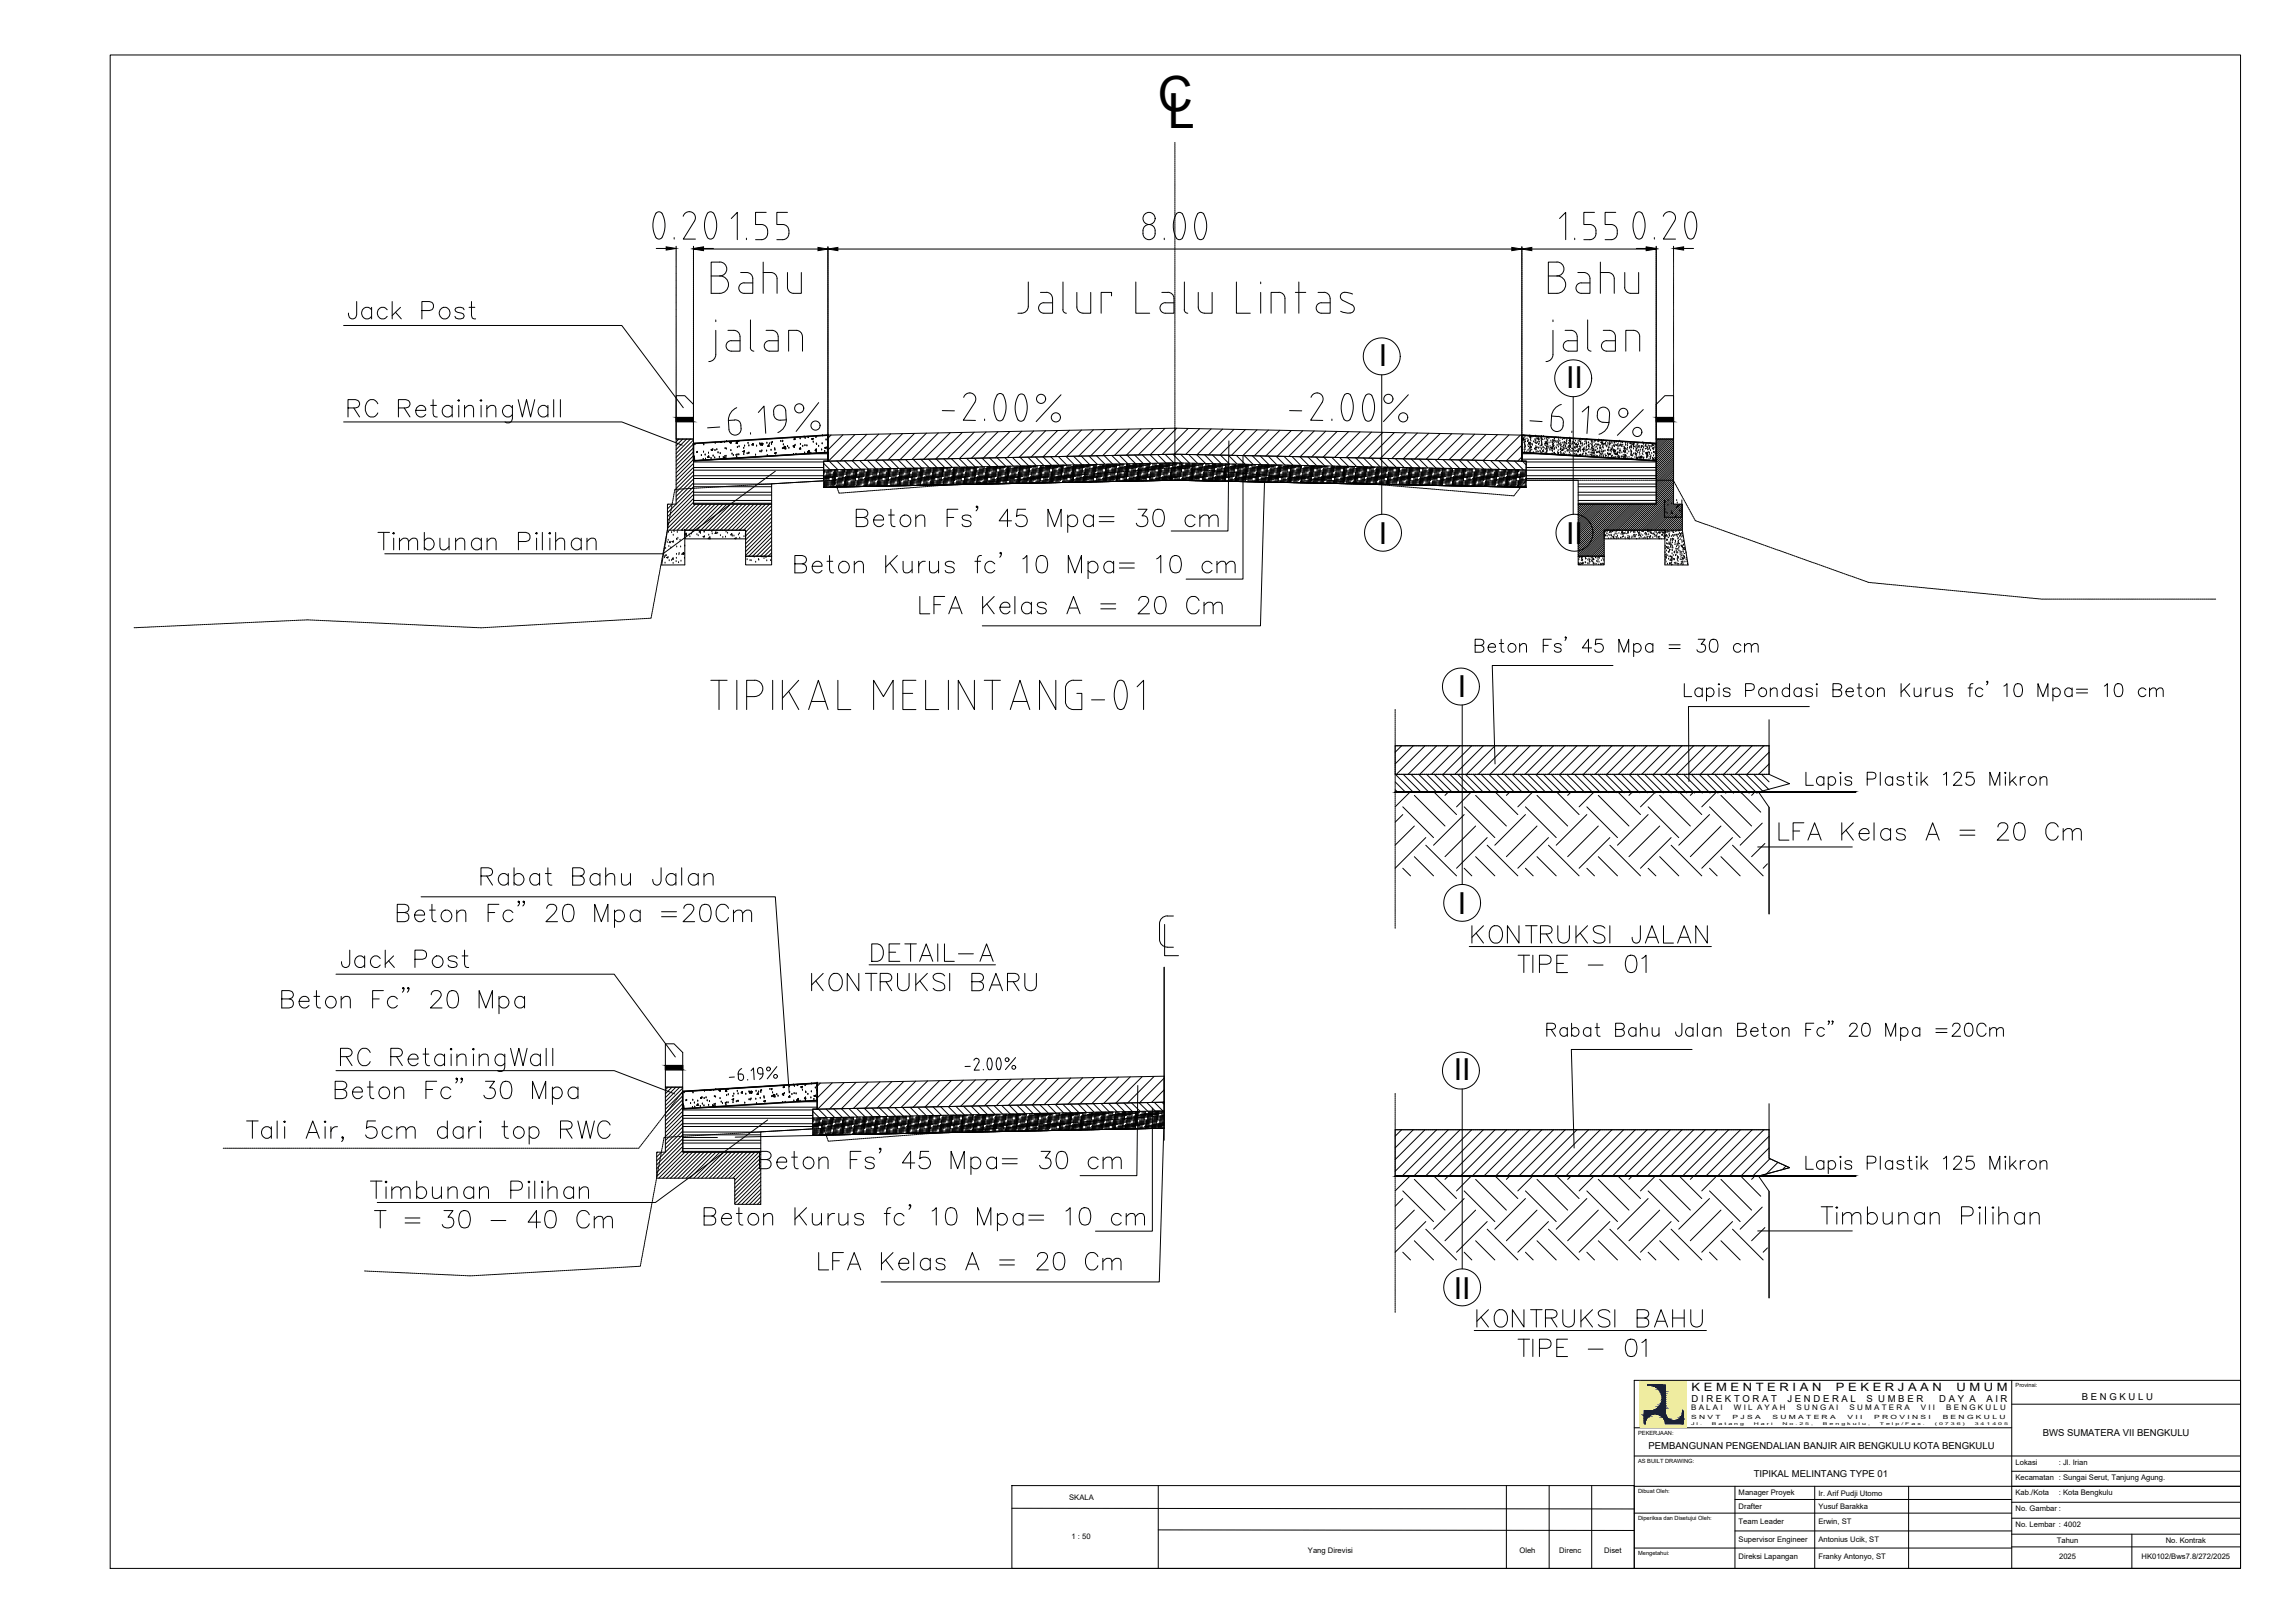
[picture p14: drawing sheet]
<svg xmlns="http://www.w3.org/2000/svg" width="420mm" height="297mm" viewBox="0 0 420 297" stroke-linecap="round" stroke-linejoin="round" font-family="sans-serif">
<defs><g id="words">
<g font-size="14.6">
<text x="111.5" y="47.3">0.20</text>
<text x="206.7" y="47.3">8.00</text>
<text x="291" y="47.3">0.20</text>
</g>
<g font-size="10.1">
<text x="128.8" y="80.8">-6.19%</text>
<text x="279" y="81.1">-6.19%</text>
</g>
<g font-size="8.9">
<text x="211.9" y="20.4">C</text>
<text x="213.8" y="23.5">L</text>
</g>
<g font-size="6.6">
<text x="62.8" y="59.6">Jack Post</text>
<text x="68.4" y="102">Timbunan Pilihan</text>
<text x="167.6" y="113.6">LFA Kelas A = 20 Cm</text>
<text x="324.9" y="154.9">LFA Kelas A = 20 Cm</text>
<text x="87.1" y="163.3">Rabat Bahu Jalan</text>
<text x="61.7" y="178.2">Jack Post</text>
<text x="276.9" y="179.2">TIPE - 01</text>
<text x="147.8" y="182.4">KONTRUKSI BARU</text>
<text x="67" y="220.5">Timbunan Pilihan</text>
<text x="67.7" y="226.1">T = 30 - 40 Cm</text>
<text x="332.7" y="225.4">Timbunan Pilihan</text>
<text x="148.9" y="233.5">LFA Kelas A = 20 Cm</text>
<text x="276.9" y="249.4">TIPE - 01</text>
</g>
<g font-size="5.5">
<text x="252.4" y="67">I</text>
<text x="286.7" y="71">II</text>
<text x="252.4" y="99.6">I</text>
<text x="286.7" y="99.6">II</text>
<text x="266.9" y="127.5">I</text>
<text x="266.9" y="167.3">I</text>
<text x="266.1" y="197.7">II</text>
<text x="266.1" y="237.7">II</text>
</g>
<g font-size="2.1">
<text x="309.7" y="254.6">K E M E N T E R I A N</text>
<text x="336.1" y="254.6">P E K E R J A A N</text>
<text x="358.2" y="254.6">U M U M</text>
</g>
<g font-size="1.7">
<text x="309.7" y="256.5">D I R E K T O R A T</text>
<text x="327.3" y="256.5">J E N D E R A L</text>
<text x="341.7" y="256.5">S U M B E R</text>
<text x="355" y="256.5">D A Y A</text>
<text x="363.7" y="256.5">A I R</text>
<text x="381.1" y="256.2">B E N G K U L U</text>
<text x="374" y="262.8">BWS SUMATERA VII BENGKULU</text>
<text x="301.8" y="265.2">PEMBANGUNAN PENGENDALIAN BANJIR AIR BENGKULU KOTA BENGKULU</text>
<text x="321.1" y="270.2">TIPIKAL MELINTANG TYPE 01</text>
</g>
<g font-size="1.4">
<text x="309.6" y="258.1">B A L A I</text>
<text x="317.4" y="258.1">W I L A Y A H</text>
<text x="328.9" y="258.1">S U N G A I</text>
<text x="338.6" y="258.1">S U M A T E R A</text>
<text x="351.7" y="258.1">V I I</text>
<text x="356.3" y="258.1">B E N G K U L U</text>
<text x="369" y="268.1">Lokasi</text>
<text x="376.9" y="268.1">: Jl. Irian</text>
<text x="195.7" y="274.6">SKALA</text>
<text x="318.3" y="273.7">Manager Proyek</text>
<text x="332.9" y="273.7">Ir. Arif Pudji Utomo</text>
<text x="369" y="270.9">Kecamatan : Sungai Serut, Tanjung Agung.</text>
<text x="369" y="273.7">Kab./Kota</text>
<text x="376.9" y="273.7">: Kota Bengkulu</text>
<text x="196.2" y="281.7">1 : 50</text>
<text x="318.3" y="276.1">Drafter</text>
<text x="318.3" y="278.9">Team Leader</text>
<text x="332.9" y="276.1">Yusuf Barakka</text>
<text x="332.9" y="279">Erwin, ST</text>
<text x="369" y="276.6">No. Gambar :</text>
<text x="369" y="279.5">No. Lembar : 4002</text>
<text x="239.5" y="284.2">Yang Direvisi</text>
<text x="278.2" y="284.2">Oleh</text>
<text x="285.5" y="284.2">Direnc</text>
<text x="293.7" y="284.2">Diset</text>
<text x="318.3" y="282.2">Supervisor Engineer</text>
<text x="318.3" y="285.3">Direksi Lapangan</text>
<text x="332.9" y="282.2">Antonius Ucik, ST</text>
<text x="332.9" y="285.4">Franky Antonyo, ST</text>
<text x="376.6" y="282.3">Tahun</text>
<text x="377" y="285.3">2025</text>
<text x="392.1" y="285.3">HK0102/Bws7.8/272/2025</text>
<text x="396.5" y="282.3">No. Kontrak</text>
</g>
<g font-size="1">
<text x="369" y="253.9">Provinsi:</text>
<text x="299.9" y="262.6">PEKERJAAN:</text>
<text x="309.6" y="259.8">S N V T</text>
<text x="317.2" y="259.8">P J S A</text>
<text x="324.5" y="259.8">S U M A T E R A</text>
<text x="338.2" y="259.8">V I I</text>
<text x="343.1" y="259.8">P R O V I N S I</text>
<text x="355.7" y="259.8">B E N G K U L U</text>
<text x="299.9" y="267.8">AS BUILT DRAWING:</text>
<text x="299.9" y="273.3">Dibuat Oleh:</text>
<text x="299.9" y="278.2">Diperiksa dan Disetujui Oleh:</text>
<text x="299.9" y="284.6">Mengetahui:</text>
</g>
<g font-size=".7">
<text x="309.6" y="260.9">J l .</text>
<text x="313.4" y="260.9">B a t a n g</text>
<text x="321.1" y="260.9">H a r i</text>
<text x="326.3" y="260.9">N o . 2 5 ,</text>
<text x="333.7" y="260.9">B e n g k u l u ,</text>
<text x="344.2" y="260.9">T e l p / F a x .</text>
<text x="354.2" y="260.9">( 0 7 3 6 )</text>
<text x="361.5" y="260.9">3 4 1 4 0 5</text>
</g>
</g></defs>
<!-- layer: Jalan -->
<g fill="none" stroke="#000" stroke-width=".18">
<path d="M20.2 10.1h390v276.9h-390zM299.2 252.6h111v34.4h-111zM368.3 252.6v34.4h41.8M368.3 257h41.9M185.3 271.9h113.9v15.1h-113.9zM185.3 276l113.9 .2M212 271.9v15.1M212 280l87.2 .1M275.8 271.9v15.1M283.6 271.9v15.1M291.4 271.9v15.1M299.2 266.5h111"/>
<path d="M299.2 272h111M299.2 261.3h69.1M299.2 276.9h69.1M317.6 274.4h50.7M317.6 272v15M332.2 272v15M349.4 272v15M368.3 269.3h41.9M368.3 274.9h41.9M368.3 277.9h41.9M299.2 283.3h69.1M317.6 280.2h50.7"/>
<path d="M368.3 283.1h41.8M368.3 280.8h41.8M390.3 280.8v6.2"/>
</g>
<path d="M300.3 252.8l8.4 8.4v-8.4zM300.3 252.8l8.4 8.4h-8.4z" fill="#f4ee51" stroke="#f4ee51" stroke-width=".18"/>
<path d="M300.3 252.8h8.4v8.4h-8.4zM308.7 252.8v8.4" fill="none" stroke="#f4ee51" stroke-width=".18"/>
<g fill="#002080" stroke="#002080" stroke-width=".18">
<path d="M301.6 253.4l3.3 .2v-.2zM301.6 253.4l3.3 .2h-3.3z"/>
<path d="M302.3 253.6l2.6 .1zM302.3 253.6l2.6 .1z"/>
<path d="M302.7 253.7l2.2 .1v-.1zM302.7 253.7l2.2 .1h-1.9z"/>
<path d="M303 253.8l1.9 .2v-.2zM303 253.8l1.9 .2h-1.5z"/>
<path d="M303.4 254l1.5 .3v-.3zM303.4 254l1.5 .3h-1.2z"/>
<path d="M303.7 254.3l1.2 .3v-.3zM303.7 254.3l1.2 .3h-1z"/>
<path d="M303.9 254.6l1 .3v-.3zM303.9 254.6l1 .3h-.8z"/>
<path d="M304.1 254.9l.8 .4v-.4zM304.1 254.9l.8 .4h-.7z"/>
<path d="M304.2 255.3l.7 .4v-.4zM304.2 255.3l.7 .4h-.6z"/>
<path d="M304.3 255.7l.6 .4v-.4zM304.3 255.7l.6 .4h-.6z"/>
<path d="M304.3 256.1l.6 .4v-.4zM304.3 256.1l.6 .4h-.7z"/>
<path d="M304.2 256.5l.7 .3v-.3zM304.2 256.5l.7 .3h-.8z"/>
<path d="M304.1 256.8l.8 .4v-.4zM304.1 256.8l.8 .4h-1z"/>
<path d="M303.9 257.2l1 .3v-.3zM303.9 257.2l1 .3h-1.2z"/>
<path d="M303.7 257.5l1.2 .3v-.3zM303.4 257.8l.3-.3 1.2 .3z"/>
<path d="M303.4 257.8l1.5 .2v-.2zM303 258l.4-.2 1.5 .2z"/>
<path d="M303 258l1.9 .1v-.1zM302.7 258.1l.3-.1 1.9 .1z"/>
<path d="M302.7 258.1l2.2 .1zM302.3 258.2h2.6z"/>
<path d="M308 258.2l.2 .3v-.3zM308 258.2l.2 .3h-.2z"/>
<path d="M301 258.2l3.9 .4v-.4zM301 258.2l3.9 .4h-3.9z"/>
<path d="M308 258.5l.2 .3v-.3zM308 258.5l.2 .3h-.2z"/>
<path d="M301 258.6l3.9 .2v-.2zM301 258.6l3.9 .2h-3.9z"/>
<path d="M303.2 258.8l1.7 .1zM303.2 258.8l1.7 .1z"/>
<path d="M301 258.8h1.9zM301 258.8l1.5 .1z"/>
<path d="M303.5 258.9h1.4zM303.5 258.9h1.4z"/>
<path d="M303.7 258.9l1.3 .1zM303.7 258.9l1.3 .1z"/>
<path d="M301 258.9l1.2 .1 .3-.1zM301 258.9l1.2 .1h-1.2z"/>
<path d="M308 258.8l.2 .3v-.3zM308 258.8l.2 .3h-.3z"/>
<path d="M303.8 259l1.3 .2-.1-.2zM303.8 259l1.3 .2h-1z"/>
<path d="M301 259l.9 .2 .3-.2zM301 259l.9 .2h-.9z"/>
<path d="M304.1 259.2h1zM304.1 259.2h1z"/>
<path d="M307.9 259.1l.3 .2v-.2zM307.9 259.1l.3 .2h-.5z"/>
<path d="M304.2 259.2l1 .2-.1-.2zM304.2 259.2l1 .2h-.8z"/>
<path d="M301 259.2l.7 .2 .2-.2zM301 259.2l.7 .2h-.7z"/>
<path d="M304.4 259.4h.8zM304.4 259.4h.8z"/>
<path d="M307.7 259.3l.5 .2v-.2zM307.7 259.3l.5 .2h-.6z"/>
<path d="M304.4 259.4l1 .2-.2-.2zM304.4 259.4l1 .2h-.8z"/>
<path d="M301 259.4l.5 .2 .2-.2zM301 259.4l.5 .2h-.5z"/>
<path d="M304.6 259.6h.8zM304.6 259.6h.8z"/>
<path d="M307.6 259.5l.6 .2v-.2zM307.3 259.7l.3-.2 .6 .2z"/>
<path d="M304.6 259.6l1.1 .2-.3-.2zM304.6 259.6l1.1 .2h-1z"/>
<path d="M307.3 259.7l.9 .2v-.2zM307.1 259.9l.2-.2 .9 .2z"/>
<path d="M304.7 259.8l1.2 .1zM304.7 259.8l1.2 .1h-1.2z"/>
<path d="M304.7 259.9h1.3zM304.7 259.9h1.3z"/>
<path d="M301 259.6l.3 .3 .2-.3zM301 259.6l.3 .3h-.3z"/>
<path d="M307.1 259.9l1.1 .1zM306.8 260h1.4z"/>
<path d="M306.8 260h1.4zM306.6 260h1.6z"/>
<path d="M304.7 259.9l1.5 .1zM304.7 259.9l1.5 .1z"/>
<path d="M306.6 260h1.6zM306.5 260h1.7z"/>
<path d="M304.8 260h1.7zM304.8 260h1.7z"/>
<path d="M304.8 260l3.4 .3v-.3zM304.8 260l3.4 .3h-3.4z"/>
<path d="M301 259.9l.2 .4 .1-.4zM301 259.9l.2 .4h-.2z"/>
<path d="M304.8 260.3l3.4 .3v-.3zM304.8 260.3l3.4 .3h-3.3z"/>
<path d="M301 260.3l.2 .3v-.3zM301 260.3l.2 .3h-.2z"/>
</g>
<!-- layer: TEXT -->
<g fill="none" stroke="#000" stroke-width=".18">
<path d="M130.1 124.5h3M131.6 124.5v5.4M134.9 124.5v5.4M136.7 127.5h1.5M138.2 127.5a1.48 1.48 0 0 0 1.5-1.5 1.48 1.48 0 0 0-1.5-1.5h-1.5v5.4M141.5 124.5v5.4M143.2 124.5v5.4M144.4 126.5l1.8 3.4M146.2 124.5l-3 3.3M148 129.9l1.8-5.4 1.8 5.4M148.5 128.4h2.6M153.4 124.5v5.4h2.4"/>
<path d="M159.9 129.9v-5.4l1.8 3 1.8-3v5.4M165.3 126.9h1.8M167.7 124.5h-2.4v5.4h2.4M169.5 124.5v5.4h2.4M173.6 124.5v5.4M178.4 124.5v5.4l-3-5.4v5.4M180.2 124.5h3M181.7 124.5v5.4M185 129.9l1.7-5.4 1.8 5.4M185.5 128.4h2.5M193.3 124.5v5.4l-3-5.4v5.4M198.1 124.5h-1.6a1.46 1.46 0 0 0-1.4 1.5v2.4a1.49 1.49 0 0 0 1.5 1.5h1.5v-3h-1"/>
<path d="M199.8 128.1h2.4M204.7 124.6a.73 .73 0 0 1 1.1 .2 4.8 4.8 0 0 1-.2 4.9 .75 .75 0 0 1-1-.1 4.8 4.8 0 0 1 .1-5zM208.2 125.7l1.2-1.2v5.4"/>
</g>
<!-- layer: C-ROAD-CORR-PATT -->
<g fill="none" stroke="#000" stroke-width=".18">
<path d="M156.5 79.5l-4.8 4.9M158.7 79.5l-4.9 4.9M160.9 79.4l-4.9 4.9M163.1 79.4l-4.9 4.9M165.2 79.4l-4.8 4.8M167.4 79.3l-4.8 4.9M169.6 79.3l-4.8 4.8M171.8 79.2l-4.9 4.9M174 79.2l-4.9 4.8M176.2 79.1l-4.9 4.9M178.4 79.1l-4.9 4.9M180.5 79.1l-4.8 4.8"/>
<path d="M182.7 79l-4.9 4.9M184.9 79l-4.9 4.8M187.1 78.9l-4.9 4.9M189.3 78.9l-4.9 4.8M191.4 78.8l-4.8 4.9M193.6 78.8l-4.8 4.9M195.8 78.7l-4.9 4.9 1.6 1.6M198 78.7l-4.9 4.9M200.2 78.7l-4.9 4.8M202.4 78.6l-4.9 4.9M204.5 78.6l-4.8 4.8M206.7 78.5l-4.8 4.9"/>
<path d="M208.9 78.5l-4.9 4.8M211.1 78.5l-4.9 4.8M213.3 78.4l-4.9 4.9M215.4 78.4l-4.8 4.8M217.5 78.4l-4.7 4.8M219.6 78.5l-4.7 4.6M221.7 78.5l-4.6 4.7M223.8 78.5l-4.6 4.7M225.9 78.6l-4.6 4.7M228 78.6l-4.6 4.7M230.1 78.7l-4.7 4.6M232.2 78.7l-4.7 4.7"/>
<path d="M234.3 78.7l-4.7 4.7M236.4 78.8l-4.7 4.7M238.5 78.8l-4.7 4.7M240.6 78.9l-4.7 4.7M242.7 78.9l-4.7 4.7 1.6 1.6M244.8 79l-4.7 4.6M246.9 79l-4.7 4.7M249 79l-4.7 4.7M251.1 79.1l-4.7 4.7M253.2 79.1l-4.7 4.7M255.3 79.2l-4.7 4.6M257.4 79.2l-4.7 4.7"/>
<path d="M259.5 79.3l-4.7 4.6M261.6 79.3l-4.7 4.7 1.6 1.6M263.7 79.3l-4.7 4.7M265.8 79.4l-4.7 4.6M267.9 79.4l-4.7 4.7M270 79.5l-4.7 4.6M272.1 79.5l-4.7 4.7M274.2 79.6l-4.7 4.6M276.2 79.6l-4.6 4.7M278.3 79.6l-4.6 4.7M150.8 86.2h1.8M150.8 86.4h1"/>
<path d="M150.8 86.6h.2M150.8 87.2h2.6M150.8 87.4h1.8M150.8 87.6h1M150.8 87.8h.2M150.8 88.4h2.6M150.8 88.6h1.8M150.8 88.8h1M150.8 89h.2M150.8 84.8l1.2 1.2v1.2M151 87h3.2M151 88.2h3.2"/>
<path d="M151 86v.4M151 88v1.2M151.2 87.2v2M151.4 86.4v2.8M151.6 86v2.8M151.8 86.8h3.2M151.8 86v2h3.2M151.8 84.4l1.6 1.5v.5h3.2M151.9 86h1.5M152 88.8v.4M152.2 86v.4M152.2 88v1.2"/>
<path d="M152.4 87.2v1.9M152.6 86.6h3.2M152.6 87.8h3.2M152.6 89h3.2M152.6 86.4v2.7M152.8 86v2.8M153 86v2M153.2 86v1.2M153.2 88.8v.3M153.2 84.4l1.6 1.5M153.4 87.6h3.2M153.4 88.8h3.2"/>
<path d="M153.4 88v1.1M153.6 87.2v1.9M153.8 86.4v2.7M154 85.9v2.9M154.2 86.2h3.2M154.2 87.4h3.2M154.2 88.6h3.2M154.2 85.9v2.1M154.4 85.9v1.3M154.4 88.8v.3M154.6 84.3l1.6 1.6M154.6 85.9v.5"/>
<path d="M154.6 88v1.1M154.8 87.2v1.9M155 86h3.2M155 87.2h3.2M155 88.4h3.2M155 86.4v2.7M155.2 85.9v2.9M155.4 85.9v2.1M155.6 85.9v1.3M155.6 88.8v.3M155.8 87h3.2M155.8 88.2h3.2"/>
<path d="M155.8 85.9v.5M155.8 88v1.1M156 84.3l1.6 1.6M156 87.2v1.9M156.2 86.4v2.7M156.4 85.9v2.9M156.6 86.8h3.2M156.6 85.9v2.1h3.2M156.8 85.9v1.3M156.8 88.8v.3M157 85.9v.5M157 88v1.1"/>
<path d="M157.2 87.2v1.9M157.4 84.3l1.6 1.5M157.4 86.6h3.2M157.4 87.8h3.2M157.4 86.4v2.7M157.6 85.9v2.9M157.8 85.9v2.1M158 85.9v1.3M158 88.8v.2M158.2 85.9v.5h3.3M158.2 87.6h3.3M158.2 88.8h3.3"/>
<path d="M158.2 88v1M158.4 87.2v1.8M158.6 86.4v2.6M158.8 84.3l1.6 1.5M158.8 85.8v3M159 86.2h3.3M159 87.4h3.3M159 88.6h3.3M159 85.8v2.2M159.2 85.8v1.4M159.2 88.8v.2M159.4 88v1h-2"/>
<path d="M159.4 85.8v.6M159.6 87.2v1.8M159.8 86h3.3M159.8 87.2h3.3M159.8 88.4h3.3M159.8 86.4v2.6M160 85.8v3M160.2 84.2l1.6 1.6M160.2 85.8v2.2M160.4 85.8v1.4M160.4 88.8v.2M160.6 87h3.3"/>
<path d="M160.6 88.2h3.3M160.6 85.8v.6M160.6 88v1M160.8 87.2v1.8M161 86.4v2.6M161.2 85.8v3M161.5 86.8h3.2M161.5 85.8v2.2h3.2M161.6 84.2l1.6 1.6M161.6 85.8v1.4M161.6 88.8v.2M161.9 85.8v.6"/>
<path d="M161.9 88v.9M162 85.8h1.9M162.1 87.2v1.7M162.3 86.6h3.2M162.3 87.8h3.2M162.3 86.4v2.5M162.5 85.8v3M162.7 85.8v2.2M162.9 85.8v1.4M162.9 88.8v.1M163 84.2l1.5 1.5M163.1 85.8v.6h3.2"/>
<path d="M163.1 87.6h3.2M163.1 88.8h3.2M163.1 88v.9M163.3 87.2v1.7M163.5 86.4v2.5M163.7 85.8v3M163.9 86.2h3.2M163.9 87.4h3.2M163.9 88.6h3.2M163.9 85.7v2.3M164.1 85.7v1.5M164.1 88.8v.1"/>
<path d="M164.3 85.7v.7M164.3 88v.9M164.4 84.1l1.5 1.6M164.5 87.2v1.7M164.7 86h3.2M164.7 87.2h3.2M164.7 88.4h3.2M164.7 86.4v2.5M164.9 85.7v3.1M165.1 85.7v2.3M165.3 85.7v1.5M165.3 88.8v.1"/>
<path d="M165.5 85.8h3.2M165.5 87h3.2M165.5 88.2h3.2M165.5 85.7v.7M165.5 88v.9M165.7 87.2v1.7M165.8 84.1l1.5 1.6M165.9 86.4v2.5M166.1 85.7v3.1M166.3 86.8h3.2M166.3 85.7v2.3h3.2M166.5 85.7v1.5"/>
<path d="M166.5 88.8v.1M166.7 85.7v.7M166.7 88v.9M166.9 87.2v1.7M167.1 86.6h3.2M167.1 87.8h3.2M167.1 86.4v2.4M167.2 84.1l1.5 1.5M167.3 85.7v3.1M167.5 85.7v2.3M167.7 85.7v1.5M167.7 88.8h.1"/>
<path d="M167.9 85.7v.7h3.2M167.9 87.6h3.2M167.9 88v.8M168.1 87.2v1.6M168.3 86.4v2.4M168.5 85.6v3.2M168.6 84.1l1.5 1.5v1.6M168.7 86.2h3.2M168.7 87.4h3.2M168.7 88.6h3.2M168.7 85.6v2.4M168.9 85.6v1.6"/>
<path d="M168.9 88.8h.1M169.1 85.6v.8M169.1 88v.8M169.3 87.2v1.6M169.5 86h3.2M169.5 87.2h3.2M169.5 88.4h3.2M169.5 86.4v2.4h-1.6M169.7 85.6v3.2M169.9 85.6v2.4M170 84l1.5 1.6v.8M170.3 85.8h3.2"/>
<path d="M170.3 87h3.2M170.3 88.2h3.2M170.3 85.6v.8M170.3 88v.8M170.5 87.2v1.6M170.7 86.4v2.4M170.9 85.6v3.2M171.1 86.8h3.2M171.1 85.6v2.4h3.2M171.3 85.6v1.6M171.4 84l1.6 1.6M171.5 88v.8"/>
<path d="M171.7 87.2v1.6M171.9 86.6h3.3M171.9 87.8h3.3M171.9 86.4v2.4M172.1 85.6h2.2M172.1 85.6v3.2M172.3 85.6v2.4M172.6 85.6v1.6M172.7 85.6v.8h3.3M172.7 87.6h3.3M172.7 88v.7M172.8 84l1.5 1.5"/>
<path d="M173 87.2v1.5M173.1 86.4v2.3M173.4 85.6v3.1M173.5 86.2h3.3M173.5 87.4h3.3M173.5 88.6h3.3M173.5 85.5v2.5M173.8 85.5v1.7M173.9 85.5v.9M173.9 88v.7M174.2 85.5v.1M174.2 87.2v1.5"/>
<path d="M174.2 84l1.5 1.5M174.3 86h3.3M174.3 87.2h3.3M174.3 88.4h3.3M174.3 86.4v2.3M174.6 85.6v3.1M174.8 85.5v2.5M175 85.5v1.7M175.2 85.8h3.2M175.2 87h3.2M175.2 88.2h3.2M175.2 85.5v.9"/>
<path d="M175.2 88v.7M175.4 85.5v.1M175.4 87.2v1.5M175.6 86.4v2.3M175.6 83.9l1.5 1.6M175.8 85.6v3.1M176 85.6h3.2M176 86.8h3.2M176 85.5v2.5h3.2M176.2 85.5v1.7M176.4 85.5v.9M176.4 88v.7"/>
<path d="M176.6 85.5v.1M176.6 87.2v1.5M176.8 86.6h3.2M176.8 87.8h3.2M176.8 86.4v2.3M177 83.9l1.5 1.6M177 85.6v3.1M177.2 85.5v2.5M177.4 85.5v1.7M177.6 85.5v.9h3.2M177.6 87.6h3.2M177.6 88v.7"/>
<path d="M177.8 85.5v.1M177.8 87.2v1.4M178 86.4v2.2M178.2 85.6v3M178.4 83.9l1.5 1.5M178.4 86.2h3.2M178.4 87.4h3.2M178.4 88.6h1.2M178.4 85.5v2.5M178.6 85.5v1.7M178.8 85.4v1M178.8 88v.6"/>
<path d="M179 85.4v.2M179 87.2v1.4M179.2 86h3.2M179.2 87.2h3.2M179.2 88.4h3.2M179.2 86.4v2.2M179.4 85.6v3M179.6 85.4v2.6M179.8 83.8l1.5 1.6M179.8 85.4v1.8M180 85.8h3.2M180 87h3.2"/>
<path d="M180 88.2h3.2M180 85.4v1M180 88v.6M180.2 85.4v.2M180.2 87.2v1.4M180.4 86.4v2.2M180.6 85.6v3M180.8 85.6h3.2M180.8 86.8h3.2M180.8 85.4v2.6h3.2M181 85.4v1.8M181.2 83.8l1.5 1.6"/>
<path d="M181.2 85.4v1M181.2 88v.6M181.4 85.4v.2M181.4 87.2v1.4M181.6 86.6h3.2M181.6 87.8h3.2M181.6 86.4v2.2M181.8 85.6v3M182 85.4v2.6M182.1 85.4h2.7M182.2 85.4v1.8M182.4 85.4v1h3.3"/>
<path d="M182.4 87.6h3.3M182.4 88v.5M182.6 83.8l1.5 1.5M182.6 85.4v.2M182.6 87.2v1.3M182.8 86.4v2.1M183 85.6v2.9M183.2 86.2h3.3M183.2 87.4h3.3M183.2 85.4v2.6M183.4 85.4v1.8M183.6 85.4v1"/>
<path d="M183.6 88v.5M183.8 85.4v.2M183.8 87.2v1.3M184 83.7l1.5 1.6M184 86h3.3M184 87.2h3.3M184 88.4h3.3M184 86.4v2.1M184.2 85.6v2.9M184.4 85.3v2.7M184.6 85.3v1.9M184.8 85.8h3.3"/>
<path d="M184.8 87h3.3M184.8 88.2h3.3M184.8 85.3v1.1M184.8 88v.5M185 85.3v.3M185 87.2v1.3M185.3 86.4v2.1M185.4 83.7l1.5 1.6M185.4 85.6v2.9M185.7 85.6h3.2M185.7 86.8h3.2M185.7 85.3v2.7h3.2"/>
<path d="M185.8 85.3v1.9M186.1 85.3v1.1M186.1 88v.5M186.2 85.3v.3M186.2 87.2v1.3M186.5 85.4h3.2M186.5 86.6h3.2M186.5 87.8h3.2M186.5 86.4v2.1M186.6 85.6v2.9M186.8 83.7l1.5 1.5M186.9 85.3v2.7"/>
<path d="M187.1 85.3v1.9M187.3 85.3v1.1h3.2M187.3 87.6h3.2M187.3 88v.4M187.5 85.3v.3M187.5 87.2v1.2M187.7 86.4v2M187.9 85.6v2.8M188.1 86.2h3.2M188.1 87.4h3.2M188.1 85.3v2.7M188.2 83.7l1.5 1.5"/>
<path d="M188.3 85.2v2M188.5 85.2v1.2M188.5 88v.4M188.7 85.2v.4M188.7 87.2v1.2M188.9 86h3.2M188.9 87.2h3.2M188.9 88.4h.8M188.9 86.4v2M189.1 85.6v2.8M189.3 85.2v2.8M189.5 85.2v2"/>
<path d="M189.6 83.6l1.5 1.6M189.7 85.8h3.2M189.7 87h3.2M189.7 88.2h3.2M189.7 85.2v1.2M189.7 88v.4M189.9 85.2v.4M189.9 87.2v1.2M190.1 86.4v2M190.3 85.6v2.8M190.5 85.6h3.2M190.5 86.8h3.2"/>
<path d="M190.5 85.2v2.8h3.2M190.7 85.2v2M190.9 85.2v1.2M190.9 88v.4M191.1 85.2v.4M191.1 87.2v1.2M191.3 85.4h3.2M191.3 86.6h3.2M191.3 87.8h3.2M191.3 86.4v2M191.5 85.6v2.8M191.7 85.2v2.8"/>
<path d="M191.9 85.2v2M192.1 85.2v1.2h3.2M192.1 87.6h3.2M192.1 88v.4M192.2 85.2h3.1M192.3 85.2v.4M192.3 87.2v1.2M192.4 83.6l1.5 1.5M192.5 86.4v1.9M192.7 85.6v2.7M192.9 86.2h3.2M192.9 87.4h3.2"/>
<path d="M192.9 85.2v2.8M193.1 85.2v2M193.3 85.2v1.2M193.3 88v.3M193.5 85.1v.5M193.5 87.2v1.1M193.7 86h3.2M193.7 87.2h3.2M193.7 86.4v1.9M193.8 83.6l1.5 1.5M193.9 85.6v2.7M194.1 85.1v2.9"/>
<path d="M194.3 85.1v2.1M194.5 85.8h3.2M194.5 87h3.2M194.5 88.2h3.2M194.5 85.1v1.3M194.5 88v.3M194.7 85.1v.5M194.7 87.2v1.1M194.9 86.4v1.9M195.1 85.6v2.7M195.2 83.5l1.5 1.6M195.3 85.6h3.3"/>
<path d="M195.3 86.8h3.3M195.3 85.1v2.9h3.3M195.5 85.1v2.1M195.7 85.1v1.3M195.7 88v.3M195.9 85.1v.5M195.9 87.2v1.1M196.1 85.4h3.3M196.1 86.6h3.3M196.1 87.8h3.3M196.1 86.4v1.9M196.3 85.6v2.7"/>
<path d="M196.5 85.1v2.9M196.6 83.5l1.5 1.6M196.7 85.1v2.1M196.9 85.2h3.3M196.9 85.1v1.3h3.3M196.9 87.6h3.3M196.9 88v.3M197.1 85.1v.5M197.1 87.2v1.1M197.3 86.4v1.9M197.5 85.6v2.7M197.7 86.2h3.3"/>
<path d="M197.7 87.4h3.3M197.7 85.1v2.9M198 83.5l1.5 1.5M198 85.1v2.1M198.2 85.1v1.3M198.2 88v.2M198.4 85.1v.5M198.4 87.2v1M198.6 86h3.2M198.6 87.2h3.2M198.6 86.4v1.8M198.8 85.6v2.6"/>
<path d="M199 85v3M199.2 85v2.2M199.3 83.4l1.6 1.6M199.4 85.8h3.2M199.4 87h3.2M199.4 85v1.4M199.6 85v.6M199.6 87.2v1M199.8 86.4v1.8h-.4v-.2M200 85.6v2.6M200.2 85.6h3.2M200.2 86.8h3.2"/>
<path d="M200.2 85v3h3.2M200.4 85v2.2M200.6 85v1.4M200.6 88v.2M200.7 83.4l1.6 1.6M200.8 85v.6M200.8 87.2v1M201 85.4h3.2M201 86.6h3.2M201 87.8h3.2M201 86.4v1.8M201.2 85.6v2.6"/>
<path d="M201.4 85v3M201.6 85v2.2M201.8 85.2h3.2M201.8 85v1.4h3.2M201.8 87.6h3.2M201.8 88v.2M202 85v.6M202 87.2v.9M202.1 83.4l1.6 1.5M202.2 86.4v1.7M202.4 85.6v2.5M202.6 86.2h3.2"/>
<path d="M202.6 87.4h3.2M202.8 85v2.2M203 84.9v1.5M203 88v.1M203.2 84.9v.7M203.2 87.2v.9M203.4 86h3.2M203.4 87.2h3.2M203.4 86.4v1.7M203.5 83.4l1.6 1.5M203.6 85.6v2.5M203.8 84.9v3.1"/>
<path d="M204 84.9v2.3M204.2 85.8h3.2M204.2 87h3.2M204.2 84.9v1.5M204.2 88v.1M204.4 84.9v.7M204.4 87.2v.9M204.6 86.4v1.7M204.8 85.6v2.5M204.9 83.3l1.6 1.6M205 85.6h3.2M205 86.8h3.2"/>
<path d="M205 84.9v3.1h3.2M205.2 84.9v2.3M205.4 84.9v1.5M205.4 88v.1M205.6 84.9v.7M205.6 87.2v.9M205.8 85h-3.2v3M205.8 85.4h3.2M205.8 86.6h3.2M205.8 87.8h3.2M205.8 86.4v1.7M206 85.6v2.5"/>
<path d="M206.2 84.9v3.1M206.3 83.3l1.6 1.6M206.4 84.9v2.3M206.6 85.2h3.2M206.6 84.9v1.5h3.2M206.6 87.6h3.2M206.6 88v.1M206.8 84.9v.7M206.8 87.2v.9M207 86.4v1.7M207.2 85.6v2.5M207.4 85h3.3"/>
<path d="M207.4 86.2h3.3M207.4 87.4h3.3M207.4 84.9v3.1M207.6 84.9v2.3M207.7 83.3l1.6 1.5M207.8 84.9v1.5M207.8 88h.1M208 84.9v.7M208 87.2v.8M208.2 86h3.3M208.2 87.2h3.3M208.2 86.4v1.6"/>
<path d="M208.4 85.6v2.4M208.6 84.8v3.2M208.8 84.8v2.4M209 85.8h3.3M209 87h3.3M209 84.8v1.6M209 88h.1M209.1 83.3l1.6 1.5M209.3 84.8v.8M209.3 87.2v.8M209.4 86.4v1.6M209.7 85.6v2.4"/>
<path d="M209.8 88h.1M209.8 85.6h3.3M209.8 86.8h3.3M209.8 84.8v3.2M210.1 84.8v2.4M210.2 84.8v1.6M210.5 84.8v.8M210.5 87.2v.8M210.5 83.2l1.6 1.6M210.7 85.4h3.2M210.7 86.6h3.2M210.7 87.8h3.2"/>
<path d="M210.7 86.4v1.6M210.9 85.6v2.4M211.1 84.8v3.2M211.3 84.8v2.4M211.5 85.2h3.2M211.5 84.8v1.6h3.2M211.5 87.6h3.2M211.7 84.8v.8M211.7 87.2v.8M211.9 86.4v1.6M211.9 83.2l1.6 1.6v3.1M212.1 85.6v2.4"/>
<path d="M212.3 85h3.2M212.3 86.2h3.2M212.3 87.4h3.2M212.3 84.8v3.2M212.5 84.8v2.4M212.7 84.8v1.6M212.9 84.8v.8M212.9 87.2v.7M213.1 84.8h3.2M213.1 86h3.2M213.1 87.2h3.2M213.1 84.8h.1"/>
<path d="M213.1 86.4v1.5M213.3 85.6v2.3M213.3 83.2l1.6 1.5v2.5M213.7 84.7v2.5M213.9 85.8h3.2M213.9 87h3.2M213.9 84.7v1.7M214.1 84.7v.9M214.1 87.2v.7M214.3 84.7v.1M214.3 86.4v1.5M214.5 85.6v2.3"/>
<path d="M214.7 85.6h3.2M214.7 86.8h3.2M214.7 84.8v3.1M214.7 83.1l1.6 1.6v1.7h3.2M215.1 84.7v1.7M215.3 84.7v.9M215.3 87.2v.7M215.5 85.4h3.2M215.5 86.6h3.2M215.5 87.8h3.2M215.5 84.7v.1M215.5 86.4v1.5"/>
<path d="M215.7 85.6v2.3M215.9 84.8v3.1M216.1 84.7v2.5M216.2 83.1l1.6 1.7M216.3 85.2h3.2M216.3 87.6h3.2M216.5 84.7v.9M216.5 87.2v.7M216.7 84.8h.1M216.7 86.4v1.5M216.9 85.6v2.3M217.1 85h3.2"/>
<path d="M217.1 86.2h3.2M217.1 87.4h3.2M217.1 84.8v3.1M217.3 84.8v2.4M217.5 84.8v1.6M217.6 83.2l1.6 1.6M217.7 84.8v.8M217.7 87.2v.8M217.9 86h3.2M217.9 87.2h3.2M217.9 86.4v1.6M218.1 85.6v2.4"/>
<path d="M218.3 84.8v3.2M218.5 84.8v2.4M218.7 85.8h3.3M218.7 87h3.3M218.7 84.8v1.6M218.9 84.8v.8M218.9 87.2v.8M219.1 83.2l1.6 1.6M219.1 86.4v1.6M219.3 85.6v2.4M219.5 85.6h3.3M219.5 86.8h3.3"/>
<path d="M219.5 84.8v3.2M219.7 84.8v2.4M219.9 84.8v1.6M220.1 84.8v.8M220.1 87.2v.8M220.3 85.4h3.3M220.3 86.6h3.3M220.3 87.8h3.3M220.3 86.4v1.6h2.5M220.5 83.2l1.6 1.7v2.3M220.5 85.6v2.4M220.7 84.8v3.2"/>
<path d="M220.9 84.8v2.4M221.1 85.2h3.3M221.1 84.8v1.6h3.3M221.1 87.6h3.3M221.1 88h.1M221.3 84.8v.8M221.3 87.2v.8M221.6 86.4v1.6M221.7 85.6v2.4M222 85h3.2M222 86.2h3.2M222 87.4h3.2"/>
<path d="M222 84.9v3.1M222 83.3l1.6 1.6M222.4 84.9v1.5M222.4 88h.1M222.5 84.9v.7M222.5 87.2v.8M222.8 86h3.2M222.8 87.2h3.2M222.8 86.4v1.6M222.9 85.6v2.5M223.2 84.9v3.1M223.4 84.9v2.3"/>
<path d="M223.4 83.3l1.7 1.6M223.6 85.8h3.2M223.6 87h3.2M223.6 84.9v1.5M223.6 88v.1M223.8 84.9v.7M223.8 87.2v.9M224 86.4v1.7M224.2 85.6v2.5M224.4 85.6h3.2M224.4 86.8h3.2M224.4 84.9v3.1h3.2"/>
<path d="M224.6 84.9v2.3M224.8 84.9v1.5M224.8 88v.1M224.9 83.3l1.6 1.6M225 84.9v.7M225 87.2v.9M225.2 85.4h3.2M225.2 86.6h3.2M225.2 87.8h3.2M225.2 86.4v1.7M225.4 85.6v2.5M225.6 84.9v3.1"/>
<path d="M225.8 84.9v2.3M226 85.2h3.2M226 84.9v1.5h3.2M226 87.6h3.2M226 88v.1M226.2 84.9v.7M226.2 87.2v.9M226.4 83.4l1.6 1.6M226.4 86.4v1.7M226.6 85.6v2.5M226.8 85h1.1M226.8 86.2h3.2"/>
<path d="M226.8 87.4h3.2M226.8 84.9v3.1M227 84.9v2.3M227.2 84.9v1.5M227.2 88v.1M227.4 85v.6M227.4 87.2v.9M227.6 86h3.2M227.6 87.2h3.2M227.6 86.4v1.7M227.8 83.4l1.6 1.6M227.8 85.6v2.5"/>
<path d="M228 85v3M228.2 85v2.2M228.4 85.8h3.2M228.4 87h3.2M228.4 85v1.4M228.4 88v.2M228.6 85v.6M228.6 87.2v1M228.8 86.4v1.8M229 85.6v2.6M229.2 85.6h3.2M229.2 86.8h3.2"/>
<path d="M229.2 85v3h3.2M229.3 83.4l1.6 1.6M229.4 85v2.2M229.6 85v1.4M229.6 88v.2M229.8 85v.6M229.8 87.2v1M230 85.4h3.2M230 86.6h3.2M230 87.8h3.2M230 86.4v1.8M230.2 85.6v2.6"/>
<path d="M230.4 88.2h1.2M230.4 85v3M230.6 85v2.2M230.7 83.4l1.6 1.7M230.8 85.2h3.2M230.8 85v1.4h3.2M230.8 87.6h3.2M230.8 88v.2M231 85v.6M231 87.2v1M231.2 86.4v1.8M231.4 85.6v2.6"/>
<path d="M231.6 86.2h3.3M231.6 87.4h3.3M231.6 85.1v2.9M231.8 85.1v2.1M232 85.1v1.3M232 88v.2M232.2 83.5l1.6 1.6M232.2 85.1v.5M232.2 87.2v1M232.4 86h3.3M232.4 87.2h3.3M232.4 86.4v1.8"/>
<path d="M232.6 85.6v2.7M232.8 85.1v2.9M233 85.1v2.1M233.2 85.8h3.3M233.2 87h3.3M233.2 88.2h3.3M233.2 85.1v1.3M233.2 88v.3M233.4 85.1v.5M233.4 87.2v1.1M233.6 83.5l1.6 1.6 .1 2.9M233.6 86.4v1.9"/>
<path d="M233.8 85.6v2.7M234 85.6h3.3M234 86.8h3.3M234 85.1v2.9h3.3M234.3 85.1v2.1M234.4 85.1v1.3M234.4 88v.3M234.7 85.1v.5M234.7 87.2v1.1M234.9 85.4h3.2M234.9 86.6h3.2M234.9 87.8h3.2"/>
<path d="M234.9 86.4v1.9M235.1 85.6v2.7M235.1 83.5l1.6 1.6M235.5 85.1v2.1M235.7 85.2h2.3M235.7 85.1v1.3h3.2M235.7 87.6h3.2M235.7 88v.3M235.9 85.1v.5M235.9 87.2v1.1M236.1 86.4v1.9M236.3 85.6v2.7"/>
<path d="M236.5 86.2h3.2M236.5 87.4h3.2M236.5 85.1v2.9M236.5 83.6l1.6 1.6M236.7 85.1v2.1M236.9 85.2v1.2M236.9 88v.3M237.1 85.2v.4M237.1 87.2v1.1M237.3 86h3.2M237.3 87.2h3.2M237.3 86.4v1.9"/>
<path d="M237.5 85.6v2.7M237.7 85.2v2.8M237.9 85.2v2M238.1 85.8h3.2M238.1 87h3.2M238.1 88.2h3.2M238.1 85.2v1.2M238.1 88v.4M238.3 85.2v.4M238.3 87.2v1.2M238.5 86.4v2M238.7 85.6v2.8"/>
<path d="M238.9 85.6h3.2M238.9 86.8h3.2M238.9 85.2v2.8h3.2M239.1 85.2v2M239.3 85.2v1.2M239.3 88v.4M239.4 83.6l1.7 1.6M239.5 85.2v.4M239.5 87.2v1.2M239.7 85.4h3.2M239.7 86.6h3.2M239.7 87.8h3.2"/>
<path d="M239.7 86.4v2M239.9 85.6v2.8M240.1 85.2v2.8M240.3 85.2v2M240.5 88.4h.1M240.5 85.2v1.2h3.2M240.5 87.6h3.2M240.5 88v.4M240.7 85.2v.4M240.7 87.2v1.2M240.9 83.6l1.6 1.7v2.7M240.9 86.4v2"/>
<path d="M241.1 85.6v2.8M241.3 86.2h3.2M241.3 87.4h3.2M241.3 85.2v2.8M241.5 85.2v2M241.7 85.2v1.2M241.7 88v.4M241.9 85.2v.4M241.9 87.2v1.2M242.1 86h3.2M242.1 87.2h3.2M242.1 88.4h3.2"/>
<path d="M242.1 86.4v2M242.3 85.6v2.8M242.4 83.7l1.6 1.6M242.7 85.3v1.9M242.9 85.8h3.2M242.9 87h3.2M242.9 88.2h3.2M242.9 85.3v1.1M242.9 88v.4M243.1 85.3v.3M243.1 87.2v1.3M243.3 86.4v2.1"/>
<path d="M243.5 85.6v2.9M243.7 85.6h3.3M243.7 86.8h3.3M243.7 85.3v2.7h3.3M243.8 83.7l1.6 1.6M243.9 85.3v1.9M244.1 85.3v1.1M244.1 88v.5M244.3 85.3v.3M244.3 87.2v1.3M244.5 85.4h3.3v1M244.5 86.6h3.3"/>
<path d="M244.5 87.8h3.3M244.5 86.4v2.1M244.7 85.6v2.9M244.9 85.3v2.7M245.1 85.3v1.9M245.3 83.7l1.6 1.7M245.3 85.3v1.1h3.3M245.3 87.6h3.3M245.3 88v.5M245.5 85.3v.3M245.5 87.2v1.3M245.7 86.4v2.1"/>
<path d="M246 85.6v2.9M246.1 86.2h3.3M246.1 87.4h3.3M246.1 85.3v2.7M246.4 85.4v1.8M246.5 85.4v1M246.5 88v.5M246.7 83.8l1.6 1.6M246.8 85.4v.2M246.8 87.2v1.3M247 86h3.2M247 87.2h3.2"/>
<path d="M247 88.4h3.2M247 86.4v2.1M247.2 85.6v2.9M247.4 85.4v2.6M247.6 85.4v1.8M247.8 85.8h3.2M247.8 87h3.2M247.8 88.2h3.2M247.8 88v.5M248 85.4v.2M248 87.2v1.3M248.2 86.4v2.1"/>
<path d="M248.2 83.8l1.6 1.6v2.6M248.4 85.6v3M248.6 85.6h3.2M248.6 86.8h3.2M248.6 85.4v2.6h3.2M248.8 85.4v1.8M249 85.4v1M249 88v.6M249.2 85.4v.2M249.2 87.2v1.4M249.4 86.6h3.2M249.4 87.8h3.2"/>
<path d="M249.4 86.4v2.2M249.6 85.6v3M249.6 83.8l1.6 1.6M250 85.4v1.8M250.2 85.4v1h3.2M250.2 87.6h3.2M250.2 88v.6M250.4 85.4v.2M250.4 87.2v1.4M250.6 86.4v2.2M250.8 85.6v3M251 86.2h3.2"/>
<path d="M251 87.4h3.2M251 88.6h3.2M251 85.4v2.6M251.1 83.8l1.6 1.7M251.2 85.4v1.8M251.4 85.4v1M251.4 88v.6M251.6 85.5v.1M251.6 87.2v1.4M251.8 86h3.2M251.8 87.2h3.2M251.8 88.4h3.2"/>
<path d="M251.8 86.4v2.2M252 85.6v3M252.2 85.5v2.5M252.4 85.5v1.7M252.5 83.9l1.7 1.6M252.6 85.8h3.2M252.6 87h3.2M252.6 88.2h3.2M252.6 85.5v.9M252.6 88v.7M252.8 85.5v.1M252.8 87.2v1.5"/>
<path d="M253 86.4v2.3M253.2 85.6v3.1M253.4 85.6h3.2M253.4 86.8h3.2M253.4 85.5v2.5h3.2M253.6 85.5v1.7M253.8 85.5v.9M253.8 88v.7M254 83.9l1.6 1.6M254 85.5v.1M254 87.2v1.5M254.2 86.6h3.3"/>
<path d="M254.2 87.8h3.3M254.2 86.4v2.3M254.4 85.6v3.1M254.6 85.5v2.5M254.8 85.5v1.7M255 85.5v.9h3.3M255 87.6h3.3M255 88v.7M255.2 85.5v.1M255.2 87.2v1.5M255.4 86.4v2.3M255.5 83.9l1.6 1.7"/>
<path d="M255.6 85.6v3.1M255.8 86.2h3.3M255.8 87.4h3.3M255.8 88.6h3.3M255.8 85.5v2.5M256 85.5v1.7M256.2 85.5v.9M256.2 88v.7M256.4 85.5v.1M256.4 87.2v1.5M256.6 86h3.3M256.6 87.2h3.3"/>
<path d="M256.6 88.4h3.3M256.6 86.4v2.3M256.8 85.6v3.1M257 85.6v2.4M257.2 85.6v1.6M257.5 85.8h3.2M257.5 87h3.2M257.5 88.2h3.2M257.5 85.6v.8M257.5 88v.7M257.6 85.6h.1M257.6 87.2v1.5"/>
<path d="M257.9 86.4v2.3M258 85.6v3.2M258.3 86.8h3.2M258.3 85.6v2.4h3.2M258.4 84l1.6 1.6M258.4 85.6v1.6M258.7 85.6v.8M258.7 88v.8M258.8 87.2v1.6M259.1 86.6h3.2M259.1 87.8h3.2M259.1 86.4v2.4"/>
<path d="M259.2 85.6v3.2M259.5 85.6v2.4M259.7 85.6v1.6M259.8 84l1.6 1.6M259.9 85.6v.8h3.2M259.9 87.6h3.2M259.9 88v.8M260.1 87.2v1.6M260.3 86.4v2.4M260.5 85.6v3.2M260.7 86.2h3.2M260.7 87.4h3.2"/>
<path d="M260.7 88.6h3.2M260.7 88.8h2.4M260.7 85.6v2.4M260.9 88.8h.1M260.9 85.6v1.6M261.1 85.6v.8M261.1 88v.8M261.3 84.1l1.6 1.6v3.1M261.3 87.2v1.6M261.5 86h3.2M261.5 87.2h3.2M261.5 88.4h3.2"/>
<path d="M261.5 86.4v2.4M261.7 85.6v3.2M261.9 85.6v2.4M262.1 85.6v1.6M262.1 88.8h.1M262.3 85.8h3.2M262.3 87h3.2M262.3 88.2h3.2M262.3 85.7v.7M262.3 88v.8M262.5 87.2v1.6M262.7 86.4v2.4"/>
<path d="M262.7 84.1l1.7 1.6M263.1 86.8h3.2M263.1 85.7v2.3h3.2M263.3 85.7v1.5M263.3 88.8v.1M263.5 85.7v.7M263.5 88v.9M263.7 87.2v1.7M263.9 86.6h3.2M263.9 87.8h3.2M263.9 86.4v2.5M264.1 85.7v3.1"/>
<path d="M264.2 84.1l1.6 1.6M264.3 85.7v2.3M264.5 85.7v1.5M264.5 88.8v.1M264.7 85.7v.7h3.2M264.7 87.6h3.2M264.7 88.8h3.2M264.7 88v.9M264.9 87.2v1.7M265.1 86.4v2.5M265.3 85.7v3.1M265.5 86.2h3.2"/>
<path d="M265.5 87.4h3.2M265.5 88.6h3.2M265.5 85.7v2.3M265.6 84.1l1.7 1.7M265.7 85.7v1.5M265.7 88.8v.1M265.9 85.7v.7M265.9 88v.9M266.1 87.2v1.7M266.3 86h3.2M266.3 87.2h3.2M266.3 88.4h3.2"/>
<path d="M266.3 86.4v2.5M266.5 85.8v3M266.7 85.8v2.2M266.9 85.8v1.4M266.9 88.8v.1M267.1 84.2l1.6 1.6M267.1 87h3.2M267.1 88.2h3.2M267.1 88v.9M267.3 87.2v1.7M267.5 86.4v2.5M267.7 85.8v3"/>
<path d="M267.9 86.8h3.2M267.9 85.8v2.2h3.2M268.1 85.8v1.4M268.1 88.8v.1M268.2 85.8h-1.1v.6M268.3 85.8v.6M268.3 88v.9M268.5 84.2l1.7 1.6M268.5 87.2v1.8M268.7 86.6h3.3M268.7 87.8h3.3M268.7 86.4v2.6"/>
<path d="M268.9 85.8v3M269.1 85.8v2.2M269.3 85.8v1.4M269.3 88.8v.2M269.5 85.8v.6h3.3M269.5 87.6h3.3M269.5 88.8h3.3M269.5 88v1M269.7 87.2v1.8M269.9 86.4v2.6M270 84.2l1.6 1.6M270.2 85.8v3"/>
<path d="M270.3 86.2h3.3M270.3 87.4h3.3M270.3 88.6h3.3M270.3 85.8v2.2M270.6 85.8v1.4M270.6 88.8v.2M270.7 88v1h1.3v-1M270.7 85.8v.6M271 87.2v1.8M271.1 86h3.3M271.1 87.2h3.3M271.1 88.4h3.3"/>
<path d="M271.1 86.4v2.6M271.4 85.8v3M271.5 84.3l1.6 1.6M271.6 85.8v2.2M271.8 85.9v1.3M271.8 88.8v.2M272 87h3.2M272 88.2h3.2M272 85.9v.5M272.2 87.2v1.8M272.4 86.4v2.6M272.6 85.9v2.9"/>
<path d="M272.8 86.8h3.2M272.8 85.9v2.1h3.2M272.9 84.3l1.6 1.6M273 85.9v1.3M273 88.8v.3M273.2 85.9v.5M273.2 88v1.1M273.4 87.2v1.9M273.6 86.6h3.2M273.6 87.8h3.2M273.6 89h3.2M273.6 86.4v2.7"/>
<path d="M273.8 85.9v2.9M274 85.9v2.1M274.2 85.9v1.3M274.2 88.8v.3M274.4 84.3l1.6 1.6M274.4 85.9v.5h3.2M274.4 87.6h3.2M274.4 88.8h3.2M274.4 88v1.1M274.6 87.2v1.9M274.8 86.4v2.7M275 85.9v2.9"/>
<path d="M275.2 86.2h3.2M275.2 87.4h3.2M275.2 88.6h3.2M275.2 85.9v2.1M275.4 85.9v1.3M275.4 88.8v.3M275.6 85.9v.5M275.6 88v1.1M275.8 87.2v1.9M275.8 84.3l1.7 1.7M276 86h2.3M276 87.2h3.2"/>
<path d="M276 88.4h3.2M276 86.4v2.7M276.2 85.9v2.9M276.4 85.9v2.1M276.6 85.9v1.3M276.6 88.8v.3M276.8 87h2.6M276.8 88.2h2.6M276.8 85.9v.5M276.8 88v1.1M277 87.2v1.9M277.2 86.4v2.7"/>
<path d="M277.3 84.4l1.6 1.6M277.4 86v2.8M277.6 86.8h1.8M277.6 86v2h1.8M277.8 86v1.2M277.8 88.8v.3M278 86v.4M278 88v1.2M278.2 87.2v2M278.4 86.6h1M278.4 87.8h1M278.4 89h1"/>
<path d="M278.4 86.4v2.8M278.6 86v2.8M278.7 84.4l.7 .7M278.8 86v2M279 86v1.2M279 88.8v.4M279.2 86v.4h.2M279.2 87.6h.2M279.2 88.8h.2M279.2 88v1.2M256.6 136.5l-1.2 1.2M258.7 136.5l-3.3 3.3"/>
<path d="M260.9 136.5l-5.2 5.2M263 136.5l-5.2 5.2M265.2 136.5l-5.3 5.2M267.3 136.5l-5.2 5.2M269.4 136.5l-5.2 5.2M271.6 136.5l-5.3 5.2M273.7 136.5l-5.2 5.2M275.8 136.5l-5.2 5.2M278 136.5l-5.2 5.2M280.1 136.5l-5.2 5.2M282.3 136.5l-5.2 5.2M284.4 136.5l-5.2 5.2"/>
<path d="M286.6 136.5l-5.3 5.2M288.7 136.5l-5.2 5.2M290.8 136.5l-5.2 5.2M293 136.5l-5.3 5.2M295.1 136.5l-5.2 5.2M297.2 136.5l-5.2 5.2M299.4 136.5l-5.2 5.2M301.5 136.5l-5.2 5.2M303.7 136.5l-5.3 5.2M305.8 136.5l-5.2 5.2M307.9 136.5l-5.2 5.2M310.1 136.5l-5.3 5.2"/>
<path d="M312.2 136.5l-5.2 5.2M314.3 136.5l-5.2 5.2M316.5 136.5l-5.2 5.2M318.6 136.5l-5.2 5.2M320.8 136.5l-5.2 5.2M322.9 136.5l-5.2 5.2M323.9 137.7l-4.1 4M323.9 139.8l-1.9 1.9M255.4 144.5l.5 .5M255.4 143.1l1.9 1.9M255.5 141.7l3.2 3.3M256.9 141.7l3.3 3.3"/>
<path d="M258.3 141.7l3.3 3.3M259.7 141.7l3.3 3.3M261.2 141.7l3.3 3.3M262.6 141.7l3.3 3.3M264 141.7l3.3 3.3M265.5 141.7l3.2 3.3M266.9 141.7l3.3 3.3M268.3 141.7l3.3 3.3M269.7 141.7l3.3 3.3M271.1 141.7l3.4 3.3M272.6 141.7l3.3 3.3M274 141.7l3.3 3.3"/>
<path d="M275.4 141.7l3.3 3.3M276.9 141.7l3.3 3.3M278.3 141.7l3.3 3.3M279.7 141.7l3.3 3.4M281.1 141.7l3.4 3.4M282.6 141.7l3.3 3.4M284 141.7l3.3 3.4M285.4 141.7l3.4 3.4M286.8 141.7l3.4 3.4M288.3 141.7l3.3 3.4M289.7 141.7l3.4 3.4M291.1 141.7l3.4 3.4"/>
<path d="M292.5 141.7l3.4 3.4M294 141.7l3.3 3.4M295.4 141.7l3.4 3.4M296.8 141.7l3.4 3.4M298.2 141.7l3.4 3.4M299.7 141.7l3.4 3.4M301.1 141.7l3.4 3.4M302.5 141.7l3.4 3.4M304 141.7l3.4 3.4M305.4 141.7l3.4 3.4M306.8 141.7l3.4 3.4M308.2 141.7l3.5 3.4"/>
<path d="M309.6 141.7l3.5 3.4M311.1 141.7l3.4 3.4M312.5 141.7l3.5 3.5M313.9 141.7l3.5 3.5M315.4 141.7l3.4 3.5M316.8 141.7l3.4 3.5M318.2 141.7l3.5 3.5M319.6 141.7l3.2 3.2M321.1 141.7l2.8 2.8M322.5 141.7l1.4 1.4M150.2 198.2l-.6 .6M152.4 198.2l-2.8 2.7"/>
<path d="M154.5 198.1l-4.8 4.9M156.7 198.1l-4.8 4.9M158.9 198l-4.8 4.9M161.1 198l-4.9 4.9M163.3 198l-4.9 4.8M165.5 197.9l-4.9 4.9M167.6 197.9l-4.8 4.8M169.8 197.8l-4.8 4.9M172 197.8l-4.8 4.9M174.2 197.7l-4.9 4.9M176.4 197.7l-4.9 4.9M178.6 197.7l-4.9 4.8"/>
<path d="M180.7 197.6l-4.8 4.9M182.9 197.6l-4.8 4.8M185.1 197.5l-4.9 4.9M187.3 197.5l-4.9 4.8M189.5 197.4l-4.9 4.9M191.6 197.4l-4.8 4.9M193.8 197.3l-4.8 4.9 1.5 1.6M196 197.3l-4.8 4.9M198.2 197.3l-4.9 4.8M200.4 197.2l-4.9 4.9M202.6 197.2l-4.9 4.8M204.7 197.1l-4.8 4.9"/>
<path d="M206.9 197.1l-4.8 4.9M209.1 197l-4.8 4.9M211.3 197l-4.9 4.9M213.1 197.3l-4.5 4.5M213.1 199.5l-2.3 2.3M148.8 203.4l1.2 1.2v1.2M148.8 204.8h1.8M148.8 205h1M148.8 205.2h.2M148.8 205.8h2.6M148.8 206h1.8M148.8 206.2h1"/>
<path d="M148.8 206.4h.2M148.8 207h2.6M148.8 207.2h1.8M148.8 207.4h1M148.8 207.6h.2M149 205.6h3.2M149 206.8h3.2M149 204.6v.4M149 206.6v1.2M149.2 205.8v2M149.4 205v2.8M149.6 204.6v2.8"/>
<path d="M149.8 205.4h3.2M149.8 204.6v2h3.2M149.8 203l1.6 1.6v.4h3.2M149.9 204.6h1.5M150 207.4v.4M150.2 204.6v.4M150.2 206.6v1.2M150.4 205.8v2M150.6 205.2h3.2M150.6 206.4h3.2M150.6 207.6h3.2M150.6 205v2.7"/>
<path d="M150.8 204.6v2.8M151 204.6v2M151.2 204.6v1.2M151.2 207.4v.3M151.2 203l1.6 1.5M151.4 206.2h3.2M151.4 207.4h3.2M151.4 206.6v1.1M151.6 205.8v1.9M151.8 205v2.7M152 204.5v2.9M152.2 204.8h3.2"/>
<path d="M152.2 206h3.2M152.2 207.2h3.2M152.2 204.5v2.1M152.4 204.5v1.3M152.4 207.4v.3M152.6 204.5v.5M152.6 206.6v1.1M152.6 202.9l1.6 1.6M152.8 205.8v1.9M153 204.6h3.3M153 205.8h3.3M153 207h3.3"/>
<path d="M153 205v2.7M153.2 204.5v2.9M153.4 204.5v2.1M153.6 204.5v1.3M153.6 207.4v.3M153.8 205.6h3.3M153.8 206.8h3.3M153.8 204.5v.5M153.8 206.6v1.1M154 202.9l1.6 1.6M154 205.8v1.9M154.2 205v2.7"/>
<path d="M154.4 204.5v2.9M154.6 205.4h3.3M154.6 204.5v2.1h3.3M154.8 204.5v1.3M154.8 207.4v.3M155 204.5v.5M155 206.6v1.1M155.2 205.8v1.9M155.4 202.9l1.6 1.5M155.4 205.2h3.3M155.4 206.4h3.3M155.4 205v2.7"/>
<path d="M155.6 204.5v2.9M155.9 204.5v2.1M156 204.5v1.3M156 207.4v.2M156.3 204.5v.5h3.2M156.3 206.2h3.2M156.3 207.4h3.2M156.3 206.6v1M156.4 205.8v1.8M156.7 205v2.6M156.8 202.8l1.6 1.6M156.8 204.4v3"/>
<path d="M157.1 204.8h3.2M157.1 206h3.2M157.1 207.2h3.2M157.1 204.4v2.2M157.3 204.4v1.4M157.3 207.4v.2M157.5 206.6v1h-2.1M157.5 204.4v.6M157.7 205.8v1.8M157.9 204.6h3.2M157.9 205.8h3.2M157.9 207h3.2"/>
<path d="M157.9 205v2.6M158.1 204.4v3M158.2 202.8l1.6 1.6M158.3 204.4v2.2M158.5 204.4v1.4M158.5 207.4v.2M158.7 205.6h3.2M158.7 206.8h3.2M158.7 204.4v.6M158.7 206.6v1M158.9 205.8v1.8M159.1 205v2.6"/>
<path d="M159.3 204.4v3M159.5 205.4h3.2M159.5 204.4v2.2h3.2M159.6 202.8l1.6 1.6M159.7 204.4v1.4M159.7 207.4v.2M159.9 204.4v.6M159.9 206.6v1M160 204.4h1.9M160.1 205.8v1.7M160.3 205.2h3.2M160.3 206.4h3.2"/>
<path d="M160.3 205v2.5M160.5 204.4v3M160.7 204.4v2.2M160.9 204.4v1.4M160.9 207.4v.1M161 202.8l1.6 1.5M161.1 204.4v.6h3.2M161.1 206.2h3.2M161.1 207.4h3.2M161.1 206.6v.9M161.3 205.8v1.7M161.5 205v2.5"/>
<path d="M161.7 204.4v3M161.9 204.8h3.2M161.9 206h3.2M161.9 207.2h3.2M161.9 204.4v2.2M162.1 204.4v1.4M162.1 207.4v.1M162.3 204.3v.7M162.3 206.6v.9M162.4 202.7l1.6 1.6M162.5 205.8v1.7M162.7 204.6h3.2"/>
<path d="M162.7 205.8h3.2M162.7 207h3.2M162.7 205v2.5M162.9 204.3v3.1M163.1 204.3v2.3M163.3 204.3v1.5M163.3 207.4v.1M163.5 204.4h3.2M163.5 205.6h3.2M163.5 206.8h3.2M163.5 204.3v.7M163.5 206.6v.9"/>
<path d="M163.7 205.8v1.7M163.8 202.7l1.6 1.6M163.9 205v2.5M164.1 204.3v3.1M164.3 205.4h3.2M164.3 204.3v2.3h3.2M164.5 204.3v1.5M164.5 207.4v.1M164.7 204.3v.7M164.7 206.6v.9M164.9 205.8v1.7M165.1 205.2h3.3"/>
<path d="M165.1 206.4h3.3M165.1 205v2.5M165.2 202.7l1.6 1.5M165.3 204.3v3.1M165.5 204.3v2.3M165.7 204.3v1.5M165.7 207.4h.1M165.9 204.3v.7h3.3M165.9 206.2h3.3M165.9 207.4h1.7M165.9 206.6v.8M166.1 205.8v1.6"/>
<path d="M166.3 205v2.4M166.5 204.2v3.2M166.6 202.7l1.6 1.5-.1 1.6M166.7 204.8h3.3M166.7 206h3.3M166.7 207.2h3.3M166.7 204.2v2.4M166.9 204.2v1.6M166.9 207.4h.1M167.1 204.2v.8M167.1 206.6v.8M167.3 205.8v1.6"/>
<path d="M167.5 205v2.4M167.5 204.6h3.3M167.5 205.8h3.3M167.5 207h3.3M167.7 204.2v3.2M167.9 204.2v2.4M168 202.6l1.6 1.6v.8M168.4 204.4h3.2M168.4 205.6h3.2M168.4 206.8h3.2M168.4 204.2v.8M168.4 206.6v.8"/>
<path d="M168.6 205.8v1.6M168.8 205v2.4M169 204.2v3.2M169.2 205.4h3.2M169.2 204.2v2.4h3.2M169.4 204.2v1.6M169.4 202.6l1.6 1.6M169.6 206.6v.8M169.8 205.8v1.6M170 205.2h3.2M170 206.4h3.2M170 205v2.4"/>
<path d="M170.1 204.2h2.3M170.2 204.2v3.2M170.4 204.2v2.4M170.6 204.2v1.6M170.8 204.2v.8h3.2M170.8 206.2h3.2M170.8 206.6v.7M170.8 202.6l1.6 1.5M171 204.2h.1M171 205.8v1.5M171.2 205v2.3M171.4 204.2v3.1"/>
<path d="M171.6 204.8h3.2M171.6 206h3.2M171.6 207.2h3.2M171.6 204.2v2.4M171.8 204.1v1.7M172 204.1v.9M172 206.6v.7M172.2 204.1v.1M172.2 205.8v1.5M172.2 202.6l1.6 1.5M172.4 204.6h3.2M172.4 205.8h3.2"/>
<path d="M172.4 207h3.2M172.4 205v2.3M172.6 204.2v3.1M172.8 204.1v2.5M173 204.1v1.7M173.2 204.4h3.2M173.2 205.6h3.2M173.2 206.8h3.2M173.2 204.1v.9M173.2 206.6v.7M173.4 204.1v.1M173.4 205.8v1.5"/>
<path d="M173.6 205v2.3M173.6 202.5l1.6 1.6M173.8 204.2v3.1M174 204.1v2.5h3.2M174 204.2h3.2M174 205.4h3.2M174.2 204.1v1.7M174.4 204.1v.9M174.4 206.6v.7M174.6 204.1v.1M174.6 205.8v1.5M174.8 205.2h3.2"/>
<path d="M174.8 206.4h3.2M174.8 205v2.3M175 202.5l1.6 1.6M175 204.2v3M175.2 204.1v2.5M175.4 204.1v1.7M175.6 204.1v.9h3.2M175.6 206.2h3.2M175.6 206.6v.6M175.8 204.1v.1M175.8 205.8v1.4M176 205v2.2"/>
<path d="M176.2 204.2v3M176.4 202.5l1.6 1.5M176.4 204.8h3.2M176.4 206h3.2M176.4 207.2h1.2M176.4 204.1v2.5M176.6 204.1v1.7M176.8 204.1v.9M176.8 206.6v.6M177 204v.2M177 205.8v1.4M177.2 204.6h3.2"/>
<path d="M177.2 205.8h3.2M177.2 207h3.2M177.2 205v2.2M177.4 204.2v3M177.6 204v2.6M177.8 202.4l1.6 1.6M177.8 204v1.8M178 204.4h3.3M178 205.6h3.3M178 206.8h3.3M178 204v1M178 206.6v.6"/>
<path d="M178.2 204v.2M178.2 205.8v1.4M178.4 205v2.2M178.6 204.2v3M178.8 204.2h3.3M178.8 205.4h3.3M178.8 204v2.6h3.3M179 204v1.8M179.2 202.4l1.6 1.6M179.2 204v1M179.2 206.6v.6M179.5 204v.2"/>
<path d="M179.5 205.8v1.4M179.6 205.2h3.3M179.6 206.4h3.3M179.6 205v2.2M179.9 204.2v3M180 204v2.6M180.2 204h2.7M180.3 204v1.8M180.4 204v1h3.3M180.4 206.2h3.3M180.4 206.6v.5M180.6 202.4l1.6 1.5"/>
<path d="M180.7 204v.2M180.7 205.8v1.3M180.8 205v2.1M181.1 204.2v2.9M181.3 204.8h3.2M181.3 206h3.2M181.3 203.9v2.7M181.5 203.9v1.9M181.7 203.9v1.1M181.7 206.6v.5M181.9 203.9v.3M181.9 205.8v1.3"/>
<path d="M182 202.4l1.6 1.5M182.1 204.6h3.2M182.1 205.8h3.2M182.1 207h3.2M182.1 205v2.1M182.3 204.2v2.9M182.5 203.9v2.7M182.7 203.9v1.9M182.9 204.4h3.2M182.9 205.6h3.2M182.9 206.8h3.2M182.9 203.9v1.1"/>
<path d="M182.9 206.6v.5M183.1 203.9v.3M183.1 205.8v1.3M183.3 205v2.1M183.4 202.3l1.6 1.6M183.5 204.2v2.9M183.7 204.2h3.2M183.7 205.4h3.2M183.7 203.9v2.7h3.2M183.9 203.9v1.9M184.1 203.9v1.1M184.1 206.6v.5"/>
<path d="M184.3 203.9v.3M184.3 205.8v1.3M184.5 204h3.2M184.5 205.2h3.2M184.5 206.4h3.2M184.5 205v2.1M184.7 204.2v2.9M184.8 202.3l1.6 1.6M184.9 203.9v2.7M185.1 203.9v1.9M185.3 203.9v1.1h3.2M185.3 206.6v.5"/>
<path d="M185.3 206.2h3.2M185.5 203.9v.3M185.5 205.8v1.2M185.7 205v2M185.9 204.2v2.8M186.1 204.8h3.2M186.1 206h3.2M186.1 203.9v2.7M186.2 202.3l1.5 1.5M186.3 203.9v1.9M186.5 203.8v1.2M186.5 206.6v.4"/>
<path d="M186.7 203.8v.4M186.7 205.8v1.2M186.9 204.6h3.2M186.9 205.8h3.2M186.9 205v2h.8v-.4M187.1 204.2v2.8M187.3 203.8v2.8M187.5 203.8v2M187.6 202.2l1.5 1.6M187.7 204.4h3.2M187.7 205.6h3.2M187.7 206.8h3.2"/>
<path d="M187.7 203.8v1.2M187.9 203.8v.4M187.9 205.8v1.2M188.1 205v2M188.3 204.2v2.8M188.5 204.2h3.2M188.5 205.4h3.2M188.5 203.8v2.8h3.2M188.7 203.8v2M188.9 203.8v1.2M188.9 206.6v.4M189.1 203.8v.4"/>
<path d="M189.1 205.8v1.2M189.3 204h3.3M189.3 205.2h3.3M189.3 206.4h3.3M189.3 205v2M189.5 204.2v2.8M189.7 203.8v2.8M189.9 203.8v2M190.1 203.8v1.2h3.3M190.1 206.2h3.3M190.1 206.6v.4M190.2 203.8h3.2"/>
<path d="M190.3 203.8v.4M190.3 205.8v1.2M190.4 202.2l1.5 1.5M190.5 205v2M190.7 204.2v2.8M190.9 204.8h3.3M190.9 206h3.3M190.9 203.8v2.8M191.1 203.8v2M191.3 203.8v1.2M191.3 206.6v.3M191.5 203.8v.4"/>
<path d="M191.5 205.8v1.1M191.7 204.6h3.3M191.7 205.8h3.3M191.7 205v1.9M191.8 202.1l1.5 1.6M191.9 204.2v2.7M192.2 203.7v2.9M192.3 203.7v2.1M192.6 204.4h3.2M192.6 205.6h3.2M192.6 206.8h3.2M192.6 203.7v1.3"/>
<path d="M192.6 206.6v.3M192.7 203.7v.5M192.7 205.8v1.1M193 205v1.9M193.1 204.2v2.7M193.2 202.1l1.5 1.6M193.4 204.2h3.2M193.4 205.4h3.2M193.4 203.7v2.9h3.2M193.5 203.7v2.1M193.8 203.7v1.3M193.8 206.6v.3"/>
<path d="M194 203.7v.5M194 205.8v1.1M194.2 204h3.2M194.2 205.2h3.2M194.2 206.4h3.2M194.2 205v1.9M194.4 204.2v2.7M194.6 203.7v2.9M194.6 202.1l1.5 1.6M194.8 203.7v2.1M195 203.8h3.2M195 203.7v1.3h3.2"/>
<path d="M195 206.2h3.2M195 206.6v.3M195.2 203.7v.5M195.2 205.8v1M195.4 205v1.8M195.6 204.2v2.6M195.8 204.8h3.2M195.8 206h3.2M195.8 203.7v2.9M196 202.1l1.5 1.5M196 203.7v2.1M196.2 203.7v1.3"/>
<path d="M196.2 206.6v.2M196.4 203.7v.5M196.4 205.8v1M196.6 204.6h3.2M196.6 205.8h3.2M196.6 205v1.8M196.8 204.2v2.6M197 203.7v2.9M197.2 203.6v2.2M197.4 202l1.5 1.6M197.4 204.4h3.2M197.4 205.6h3.2"/>
<path d="M197.4 203.6v1.4M197.6 203.6v.6M197.6 205.8v1M197.8 205v1.8h-.4v-.2M198 204.2v2.6M198.2 204.2h3.2M198.2 205.4h3.2M198.2 203.6v3h3.2M198.4 203.6v2.2M198.6 203.6v1.4M198.6 206.6v.2M198.8 202l1.5 1.6"/>
<path d="M198.8 203.6v.6M198.8 205.8v1M199 204h3.2M199 205.2h3.2M199 206.4h3.2M199 205v1.8M199.2 204.2v2.6M199.4 203.6v3M199.6 203.6v2.2M199.8 203.8h3.2M199.8 203.6v1.4h3.2M199.8 206.2h3.2"/>
<path d="M199.8 206.6v.2M200 203.6v.6M200 205.8v1M200.2 202l1.5 1.5M200.2 205v1.8M200.4 204.2v2.5M200.6 204.8h3.2M200.6 206h3.2M200.8 203.6v2.2M201 203.6v1.4M201 206.6v.1M201.2 203.6v.6"/>
<path d="M201.2 205.8v.9M201.4 204.6h3.2M201.4 205.8h3.2M201.4 205v1.7M201.6 202l1.5 1.5M201.6 204.2v2.5M201.8 203.5v3.1M202 203.5v2.3M202.2 204.4h3.3M202.2 205.6h3.3M202.2 203.5v1.5M202.2 206.6v.1"/>
<path d="M202.4 203.5v.7M202.4 205.8v.9M202.6 205v1.7M202.8 204.2v2.5M203 201.9l1.5 1.6M203 204.2h3.3M203 205.4h3.3M203 203.5v3.1h3.3M203.2 203.5v2.3M203.4 203.5v1.5M203.4 206.6v.1M203.6 203.5v.7"/>
<path d="M203.6 205.8v.9M203.8 203.6h-3.2v3M203.8 204h3.3M203.8 205.2h3.3M203.8 206.4h3.3M203.8 205v1.7M204 204.2v2.5M204.2 203.5v3.1M204.4 201.9l1.5 1.6M204.4 203.5v2.3M204.6 203.8h3.3M204.6 203.5v1.5h3.3"/>
<path d="M204.6 206.2h3.3M204.6 206.6v.1M204.9 203.5v.7M204.9 205.8v.9M205.1 205v1.7M205.3 204.2v2.5M205.5 203.6h3.2M205.5 204.8h3.2M205.5 206h3.2M205.5 203.5v3.1M205.7 203.5v2.3M205.8 201.9l1.5 1.5"/>
<path d="M205.9 203.5v1.5M205.9 206.6h.1M206.1 203.5v.7M206.1 205.8v.8M206.3 204.6h3.2M206.3 205.8h3.2M206.3 205v1.6M206.5 204.2v2.4M206.7 203.4v3.2M206.9 203.4v2.4M207.1 204.4h3.2M207.1 205.6h3.2"/>
<path d="M207.1 203.4v1.6M207.1 206.6h.1M207.2 201.9l1.5 1.5M207.3 203.4v.8M207.3 205.8v.8M207.5 205v1.6M207.7 204.2v2.4M207.9 206.6h.1M207.9 204.2h3.2M207.9 205.4h3.2M207.9 203.4v3.2M208.1 203.4v2.4"/>
<path d="M208.3 203.4v1.6M208.5 203.4v.8M208.5 205.8v.8M208.6 201.8l1.5 1.6M208.7 205v1.6M208.7 204h3.2M208.7 205.2h3.2M208.7 206.4h3.2M208.9 204.2v2.4M209.1 203.4v3.2M209.3 203.4v2.4M209.5 203.8h3.2"/>
<path d="M209.5 203.4v1.6h3.2M209.5 206.2h3.2M209.7 203.4v.8M209.7 205.8v.8M209.9 205v1.6M210 201.8l1.5 1.6M210.1 204.2v2.4M210.3 203.6h2.8M210.3 204.8h2.8M210.3 206h2.8M210.3 203.4v3.2M210.5 203.4v2.4"/>
<path d="M210.7 203.4v1.6M210.9 203.4v.8M210.9 205.8v.7M211.1 203.4h2M211.1 204.6h2M211.1 205.8h2M211.1 205v1.5M211.3 204.2v2.3M211.3 201.8l1.6 1.5v2.5M211.5 203.4v3.1M211.7 203.4v2.4M211.9 204.4h1.2"/>
<path d="M211.9 205.6h1.2M211.9 203.3v1.7M212.1 203.3v.9M212.1 205.8v.7M212.3 203.3v.1M212.3 205v1.5M212.5 204.2v2.3M212.7 204.2h.4M212.7 205.4h.4M212.7 203.4v3.1M212.7 201.7l.4 .4M213.1 201.6l-.1 .1"/>
<path d="M213.1 203.3v1.7M256.6 206.8l-1.2 1.1M258.7 206.8l-3.3 3.3M260.9 206.8l-5.5 5.4M263 206.8l-7.6 7.6M265.2 206.8l-8.5 8.5M267.3 206.8l-8.5 8.5M269.4 206.8l-8.4 8.5M271.6 206.8l-8.5 8.5M273.7 206.8l-8.5 8.5M275.8 206.8l-8.4 8.5M278 206.8l-8.5 8.5"/>
<path d="M280.1 206.8l-8.4 8.5M282.3 206.8l-8.5 8.5M284.4 206.8l-8.5 8.5M286.6 206.8l-8.5 8.5M288.7 206.8l-8.5 8.5M290.8 206.8l-8.4 8.5M293 206.8l-8.5 8.5M295.1 206.8l-8.5 8.5M297.2 206.8l-8.4 8.5M299.4 206.8l-8.5 8.5M301.5 206.8l-8.4 8.5M303.7 206.8l-8.5 8.5"/>
<path d="M305.8 206.8l-8.5 8.5M307.9 206.8l-8.4 8.5M310.1 206.8l-8.5 8.5M312.2 206.8l-8.5 8.5M314.3 206.8l-8.4 8.5M316.5 206.8l-8.5 8.5M318.6 206.8l-8.4 8.5M320.8 206.8l-8.5 8.5M322.9 206.8l-8.5 8.5M323.9 207.9l-7.3 7.4M323.9 210.1l-5.2 5.2M324 212.1l-3.1 3.2"/>
<path d="M325.5 212.7l-2.1 2.1M327 213.4l-.7 .7"/>
</g>
<!-- layer: C-ROAD-SCTN -->
<g fill="none" stroke="#000" stroke-width=".18">
<path d="M127 92.1h14.3M127 90.6h14.3M127 89.1h14.3M127 87.6h23.8M127 86h23.8M127 84.5h23.8M127 91.6h14.3M127 90.1h14.3M127 88.6h14.3M127 87.1h23.8M127 85.6h23.8M131.7 84h19.9"/>
<path d="M150.8 89.2l64.3-1.3 64.3 1.3M278.6 84h19.9M279.4 87.6h23.8M279.4 86h23.8M279.4 84.5h23.8M279.4 87.1h23.8M279.4 85.6h23.8M288.9 92.1h14.3M288.9 90.6h14.3M288.9 89.1h14.3M288.9 91.6h14.3M288.9 90.1h14.3"/>
<path d="M288.9 88.6h14.3M125.2 200h.1M126.8 199.8h.1M129 199.7h.1M129.9 199.5h.3zM130.1 199.4l.1 .1M130.7 199.6h.1M131 199.4h.1M131.9 199.5l-.3 .1M131.9 199.5l-.1 .2-.2-.1M132.8 199.7h.1M133 199.5l.1 .3h-.3z"/>
<path d="M133 199.3l-.1 .1h.4M133.2 199.2l.1 .2M133.3 199.2v.2M135 199.7h.1M135.9 199.8v.2h-.2zM137.1 199.8h.1M137.2 199.9h.1M137.5 199.7l.1 .4-.4-.1zM137.7 199.8l-.3 .1 .2 .2M137.7 199.8l-.1 .3M138.4 199.7h.1M138.9 199.9h.1"/>
<path d="M139.2 199.7h.1M139.3 199.9h.1M139.4 199.6h.1M141 199.4h.1M141.2 199.4h.1M141.3 199.4h.1M143.4 199.1h.1M143.5 199h.1M143.6 199h.1M144.5 198.9h.1M144.5 199.9h.1M144.6 199.9h.1"/>
<path d="M145.2 198.6h.1M145.4 198.8h.1M145.9 198.6h.1M146.1 198.7h.1M146.9 198.8l-.3 .1 .2 .2M146.9 198.8l-.1 .3M146.9 199.5h.1M147.4 198.7h.1M147.5 199.9h.1M147.5 198.5h.1M147.5 200h.1M148.5 199.8h.1"/>
<path d="M148.6 198.4h.1M149.3 199.1h.1M149.5 199.6h.1M149.5 198.8h.1M149.6 199.6h.1M149.6 198.8h.1M149.6 198.2h.1M125 202.1h.1l-.1 .2M125 202.5l.2-.2v.4l-.2-.1M125 203.1h23.8M125 210.7h14.3M125 209.2h14.3"/>
<path d="M125 207.7h14.3M125 206.2h23.8M125 204.7h23.8M125 210.2h14.3M125 208.7h14.3M125 207.2h14.3M125 205.7h23.8M125 204.2h23.8M125.6 201.5h.1M125.7 201.4h.1M126.4 202h.1M126.8 202.7h.1"/>
<path d="M126.8 201.4h.1M126.9 200h.1M127.1 201.9h.1M127.2 202.6h.1M127.6 202.3h.2M127.7 201.5h.1M127.8 202v.3h-.2zM127.8 202l-.2 .3M128.2 202.5h.1M128.2 201h.1M128.2 200.9l.3-.1-.1 .2zM128.6 202.1h.1"/>
<path d="M128.9 202.4h.1M128.9 201h.1M129.3 200.9h.1M129.5 201.5h.1M129.7 202.3h.1M129.7 202.6h19.9M129.9 201.6h.1M130.5 202.4h.1M130.6 202.5l.3-.1-.2 .1v.1zM130.7 202.3v.3l-.2-.1zM130.7 202.2h.1M130.8 200.7h.1"/>
<path d="M130.9 202.1h.1M130.9 202.4v.2M131 200.8h.1M131.8 201.1h.1M132 201.7h.1M132.3 202h.1M132.8 202h.1M132.9 202.3h.1M133 201.9h.1M133 200.5h.1M133.3 201.8h.1M133.3 200.4h.1"/>
<path d="M133.4 200.4h.1M134.2 201.8h.1M134.2 200.7h.1M134.3 201.1l-.3 .1 .2 .1M134.3 201.1l-.1 .2M134.3 200.2h.1M134.8 201.6h.1M135.1 201.6h.1M135.1 200.2h.1M135.9 200.1h.1M136.4 201.9h.1M136.5 200.3h.1"/>
<path d="M137.1 201.3h.1M137.4 201.3h.1M137.5 201.1h.1M138.4 201.2h.1M138.5 202h.1M138.8 200v.3h-.2zM139.2 201h.1M139.9 200.7h.1M139.9 201h.1M140.1 201.4l-.3 .1 .2 .2M140.1 201.4l-.1 .3M141.3 200.7h.1"/>
<path d="M141.4 200h.1M141.5 200.5h.2M141.5 200.7l.3-.3 .1 .4zM141.7 200.3v.2h-.2zM141.7 200.3l-.2 .2M142.2 200.3h.1M142.5 200.6h.1M143.2 200.2l.3-.1-.1 .3zM143.3 201.8h.1M143.4 200.4h.1M143.4 200.5h.1M143.5 200.5h.1"/>
<path d="M143.6 200.1h.1M143.7 201.7h.1M144.6 200.5v.3h-.2zM145 200.3h.1M145.3 201.5h.1M145.4 200.2h.1M145.7 200.2h.1M145.8 200.2h.1M146 201.6h3.6M146.1 201.3h.1M146.2 201v.4h-.4zM146.5 201.6h.1"/>
<path d="M147.3 201h.2M147.4 201.2h.1M147.5 200.8v.2h-.2zM147.5 201.4h.1M147.9 200.3h.1M148.4 200.9h.1M148.5 200.9h.1M149 201.2h.1M149 200.6l.3-.1-.1 .2zM149.5 200.9h.1M213.1 206.5l-64.3 1.3"/>
</g>
<!-- layer: C-ROAD-CORR -->
<g fill="none" stroke="#000" stroke-width=".18">
<path d="M215.1 78.4l63.5 1.2M215.1 78.4v9.5M215.1 78.4l-63.5 1.2v4.8M150.8 89.2v-4.8l64.3-1.3 64.3 1.3v4.8M150.8 86l64.3-1.3 64.3 1.3M150.8 89.2h.2M151.4 89.2h-.3M151.5 89.2h.3M151.9 89.2h.2M152.3 89.1h.2M152.6 89.1h.3M153 89.1h.3"/>
<path d="M153.4 89.1h.2M153.8 89.1h.2M154.4 89.1h-.3M154.5 89.1h.2M154.9 89.1h.2M155.5 89.1h-.2M155.6 89.1h.3M156 89.1h.3M156.6 89.1h-.2M156.8 89.1h.2M157.1 89.1h.3M157.5 89h.3"/>
<path d="M157.9 89h.2M158.3 89h.2M158.6 89h.3M159 89h.3M159.6 89h-.2M159.8 89h.2M160.1 89h.3M160.8 89h-.3M160.9 89h.2M161.2 89h.3M161.9 88.9l-.3 .1M162 88.9h.3"/>
<path d="M162.4 88.9h.2M163 88.9h-.2M163.1 88.9h.3M163.5 88.9h.2M163.9 88.9h.2M164.3 88.9h.2M164.6 88.9h.3M165 88.9h.2M165.4 88.9h.2M166 88.9h-.2M166.1 88.9h.3M166.5 88.9h.3"/>
<path d="M167.1 88.8l-.2 .1M167.3 88.8h.2M167.6 88.8h.3M168.3 88.8h-.3M168.4 88.8h.2M168.8 88.8h.2M169.4 88.8h-.3M169.5 88.8h.3M169.9 88.8h.2M170.2 88.8h.3M170.6 88.8h.3M171.3 88.8h-.3"/>
<path d="M171.4 88.8h.2M171.7 88.8h.3M172.4 88.7l-.3 .1M172.5 88.7h.3M172.9 88.7h.2M173.5 88.7h-.3M173.6 88.7h.3M174 88.7h.2M174.6 88.7h-.2M174.8 88.7h.2M175.1 88.7h.3M175.5 88.7h.2"/>
<path d="M175.9 88.7h.2M176.3 88.7h.2M176.6 88.7h.3M177 88.7h.2M177.6 88.6l-.2 .1M177.8 88.6h.2M178.1 88.6h.3M178.8 88.6h-.3M178.9 88.6h.2M179.3 88.6h.2M179.9 88.6h-.3M180 88.6h.3"/>
<path d="M180.4 88.6h.2M181 88.6h-.3M181.1 88.6h.3M181.5 88.6h.3M181.9 88.5h.2M182.2 88.5h.3M182.6 88.5h.3M183 88.5h.3M183.4 88.5h.2M184 88.5h-.3M184.1 88.5h.3M184.5 88.5h.2"/>
<path d="M185.1 88.5h-.2M185.3 88.5h.2M185.6 88.5h.3M186.2 88.5h-.2M186.4 88.5h.2M186.8 88.5h.2M187.4 88.4l-.3 .1M187.5 88.4h.2M187.9 88.4h.2M188.3 88.4h.2M188.6 88.4h.3M189.3 88.4h-.3"/>
<path d="M189.4 88.4h.2M189.8 88.4h.2M190.4 88.4h-.3M190.5 88.4h.3M190.9 88.4h.2M191.5 88.4h-.3M191.6 88.4h.3M192 88.4h.3M192.6 88.3l-.2 .1M192.7 88.3h.3M193.1 88.3h.3M193.5 88.3h.2"/>
<path d="M193.9 88.3h.2M194.2 88.3h.3M194.6 88.3h.3M195 88.3h.2M195.6 88.3h-.2M195.7 88.3h.3M196.1 88.3h.3M196.7 88.3h-.2M196.9 88.3h.2M197.3 88.3h.2M197.9 88.2l-.3 .1M198 88.2h.2"/>
<path d="M198.4 88.2h.2M199 88.2h-.2M199.1 88.2h.3M199.5 88.2h.2M199.9 88.2h.2M200.2 88.2h.3M200.6 88.2h.3M201 88.2h.3M201.4 88.2h.2M202 88.1l-.3 .1M202.1 88.1h.3M202.5 88.1h.3"/>
<path d="M203.1 88.1h-.2M203.2 88.1h.3M203.6 88.1h.3M204.2 88.1h-.2M204.4 88.1h.2M204.7 88.1h.3M205.1 88.1h.3M205.5 88.1h.2M205.9 88.1h.2M206.2 88.1h.3M206.6 88.1h.3M207.2 88l-.2 .1"/>
<path d="M207.4 88h.2M207.8 88h.2M208.4 88h-.3M208.5 88h.2M208.9 88h.2M209.5 88h-.2M209.6 88h.3M210 88h.2M210.6 88h-.2M210.7 88h.3M211.1 88h.3M211.5 88h.3"/>
<path d="M211.9 88h.2M212.2 88h.3M212.6 87.9h.3M213 87.9h.3M213.6 87.9h-.2M213.7 87.9h.3M214.1 87.9h.3M214.7 87.9h-.2M214.9 87.9h.4M215.1 87.9l64.3 1.3M215.1 87.9l-64.3 1.3M215.4 87.9h.3"/>
<path d="M215.8 87.9h.3M216.2 87.9h.3M216.6 87.9h.2M216.9 87.9h.3M217.3 87.9h.3M217.7 88h.2M218.1 88h.2M218.4 88h.3M218.8 88h.3M219.2 88h.2M219.6 88h.2M219.9 88h.3"/>
<path d="M220.3 88h.3M220.7 88h.2M221.1 88h.2M221.4 88h.3M221.8 88h.3M222.2 88h.2M222.6 88h.2M222.9 88l.3 .1M223.3 88.1h.3M223.7 88.1h.2M224.1 88.1h.2M224.5 88.1h.2"/>
<path d="M224.8 88.1h.3M225.2 88.1h.2M225.6 88.1h.2M225.9 88.1h.3M226.3 88.1h.3M226.7 88.1h.2M227.1 88.1h.2M227.4 88.1h.3M227.8 88.1h.3M228.2 88.1l.2 .1M228.6 88.2h.2M228.9 88.2h.3"/>
<path d="M229.3 88.2h.3M229.7 88.2h.2M230.1 88.2h.2M230.4 88.2h.3M230.8 88.2h.3M231.2 88.2h.2M231.6 88.2h.2M231.9 88.2h.3M232.3 88.2l.3 .1M232.7 88.3h.2M233.1 88.3h.2M233.4 88.3h.3"/>
<path d="M233.8 88.3h.3M234.2 88.3h.2M234.6 88.3h.2M234.9 88.3h.3M235.3 88.3h.3M235.7 88.3h.2M236.1 88.3h.2M236.4 88.3h.3M236.8 88.3h.3M237.2 88.3h.2M237.6 88.3l.2 .1M237.9 88.4h.3"/>
<path d="M238.3 88.4h.3M238.7 88.4h.2M239.1 88.4h.2M239.4 88.4h.3M239.8 88.4h.3M240.2 88.4h.2M240.6 88.4h.2M240.9 88.4h.3M241.3 88.4h.3M241.7 88.4h.2M242.1 88.4h.2M242.4 88.4h.3"/>
<path d="M242.8 88.4l.3 .1M243.2 88.5h.2M243.6 88.5h.2M243.9 88.5h.3M244.3 88.5h.3M244.7 88.5h.2M245.1 88.5h.2M245.4 88.5h.3M245.8 88.5h.3M246.2 88.5h.2M246.6 88.5h.2M246.9 88.5h.3"/>
<path d="M247.3 88.5h.3M247.7 88.5h.2M248.1 88.5h.2M248.4 88.6h.3M248.8 88.6h.3M249.2 88.6h.2M249.6 88.6h.2M249.9 88.6h.3M250.3 88.6h.2M250.7 88.6h.2M251.1 88.6h.2M251.4 88.6h.3"/>
<path d="M251.8 88.6h.3M252.2 88.6h.2M252.6 88.6l.2 .1M252.9 88.7h.3M253.3 88.7h.3M253.7 88.7h.2M254.1 88.7h.2M254.4 88.7h.3M254.8 88.7h.3M255.2 88.7h.2M255.6 88.7h.2M255.9 88.7h.3"/>
<path d="M256.3 88.7h.3M256.7 88.7h.2M257 88.7h.3M257.4 88.7h.3M257.8 88.7l.3 .1M258.2 88.8h.2M258.6 88.8h.2M258.9 88.8h.3M259.3 88.8h.3M259.7 88.8h.2M260.1 88.8h.2M260.4 88.8h.3"/>
<path d="M260.8 88.8h.2M261.2 88.8h.2M261.6 88.8h.2M261.9 88.8h.3M262.3 88.8h.3M262.7 88.8h.2M263.1 88.8l.2 .1M263.4 88.9h.3M263.8 88.9h.3M264.2 88.9h.2M264.6 88.9h.2M264.9 88.9h.3"/>
<path d="M265.3 88.9h.3M265.7 88.9h.2M266.1 88.9h.2M266.4 88.9h.3M266.8 88.9h.3M267.2 88.9h.2M267.5 88.9h.3M267.9 88.9h.3M268.3 88.9l.3 .1M268.7 89h.2M269 89h.3M269.4 89h.3"/>
<path d="M269.8 89h.3M270.2 89h.2M270.6 89h.2M270.9 89h.3M271.3 89h.2M271.7 89h.2M272.1 89h.2M272.4 89h.3M272.8 89.1h.3M273.2 89.1h.2M273.6 89.1h.2M273.9 89.1h.3"/>
<path d="M274.3 89.1h.3M274.7 89.1h.2M275.1 89.1h.2M275.4 89.1h.3M275.8 89.1h.3M276.2 89.1h.2M276.6 89.1h.2M276.9 89.1h.3M277.3 89.1h.3M277.7 89.1h.2M278 89.2h.3M278.4 89.2h.3"/>
<path d="M278.8 89.2h.3M279.2 89.2h.2M148.8 203v4.8M149.2 207.8h.2M149.5 207.8h.3M149.6 203v-4.8l63.5-1.2v9.5M149.9 207.8h.3M150.5 207.7l-.2 .1M150.7 207.7h.2M151 207.7h.3M151.7 207.7h-.3M151.8 207.7h.2"/>
<path d="M152.2 207.7h.2M152.8 207.7h-.3M152.9 207.7h.3M153.3 207.7h.2M153.9 207.7h-.3M154 207.7h.3M154.4 207.7h.3M154.8 207.7h.2M155.2 207.7h.2M155.5 207.7h.3M155.9 207.6h.3M156.3 207.6h.2"/>
<path d="M156.9 207.6h-.2M157 207.6h.3M157.4 207.6h.2M158 207.6h-.2M158.2 207.6h.2M158.5 207.6h.3M159.2 207.6h-.3M159.3 207.6h.2M159.7 207.6h.2M160.3 207.5l-.3 .1M160.4 207.5h.3M160.8 207.5h.2"/>
<path d="M161.2 207.5h.2M161.5 207.5h.3M161.9 207.5h.3M162.3 207.5h.2M162.7 207.5h.2M163.3 207.5h-.3M163.4 207.5h.3M163.8 207.5h.2M164.4 207.5h-.3M164.5 207.5h.3M164.9 207.5h.3M165.5 207.4l-.2 .1"/>
<path d="M165.7 207.4h.2M166 207.4h.3M166.7 207.4h-.3M166.8 207.4h.2M167.2 207.4h.2M167.5 207.4h.3M167.9 207.4h.2M168.5 207.4h-.2M168.7 207.4h.2M169 207.4h.3M169.7 207.4h-.3M169.8 207.4h.2"/>
<path d="M170.2 207.4h.2M170.8 207.3l-.3 .1M170.9 207.3h.3M171.3 207.3h.2M171.9 207.3h-.2M172 207.3h.3M172.4 207.3h.3M172.8 207.3h.2M173.2 207.3h.2M173.5 207.3h.3M173.9 207.3h.3M174.3 207.3h.2"/>
<path d="M174.9 207.2l-.3 .1M175 207.2h.3M175.4 207.2h.3M176 207.2h-.2M176.1 207.2h.3M176.5 207.2h.3M177.1 207.2h-.2M177.3 207.2h.2M177.7 207.2h.2M178.3 207.2h-.3M178.4 207.2h.2M178.8 207.2h.2"/>
<path d="M179.2 207.2h.2M179.5 207.2h.3M179.9 207.2h.2M180.3 207.1h.2M180.7 207.1h.2M181.3 207.1h-.3M181.4 207.1h.3M181.8 207.1h.2M182.4 207.1h-.2M182.5 207.1h.3M182.9 207.1h.3M183.5 207.1h-.2"/>
<path d="M183.6 207.1h.3M184 207.1h.3M184.4 207.1h.3M184.8 207.1h.2M185.1 207.1h.3M185.5 207h.3M185.9 207h.3M186.5 207h-.2M186.6 207h.3M187 207h.3M187.6 207h-.2M187.8 207h.2"/>
<path d="M188.2 207h.2M188.8 207h-.3M188.9 207h.2M189.3 207h.2M189.9 207h-.2M190 207h.3M190.4 207h.2M190.8 206.9h.2M191.2 206.9h.2M191.5 206.9h.3M191.9 206.9h.3M192.3 206.9h.2"/>
<path d="M192.9 206.9h-.2M193 206.9h.3M193.4 206.9h.3M194 206.9h-.2M194.1 206.9h.3M194.5 206.9h.3M195.2 206.8l-.3 .1M195.3 206.8h.2M195.6 206.8h.3M196.3 206.8h-.3M196.4 206.8h.3M196.8 206.8h.2"/>
<path d="M197.1 206.8h.3M197.5 206.8h.3M197.9 206.8h.2M198.3 206.8h.2M198.6 206.8h.3M199.3 206.8h-.3M199.4 206.8h.2M199.8 206.8h.2M200.4 206.7l-.2 .1M200.5 206.7h.3M200.9 206.7h.2M201.5 206.7h-.2"/>
<path d="M201.7 206.7h.2M202 206.7h.3M202.4 206.7h.2M202.8 206.7h.2M203.2 206.7h.2M203.5 206.7h.3M203.9 206.7h.3M204.5 206.7h-.2M204.6 206.7h.3M205 206.7h.3M205.7 206.6l-.3 .1M205.8 206.6h.2"/>
<path d="M206.1 206.6h.3M206.8 206.6h-.3M206.9 206.6h.2M207.3 206.6h.2M207.9 206.6h-.3M208 206.6h.3M208.4 206.6h.2M208.8 206.6h.2M209.1 206.6h.3M209.5 206.6h.3M209.9 206.6h.2M210.3 206.6h.2"/>
<path d="M210.9 206.5l-.2 .1M211 206.5h.3M211.4 206.5h.2M212 206.5h-.2M212.2 206.5h.2M212.5 206.5h.3M213.1 201.7l-64.3 1.3M213.1 203.3l-64.3 1.3M213.1 206.5h-.2M213.1 206.5l-64.3 1.3h.2"/>
</g>
<!-- layer: C-ROAD-LINK -->
<g fill="none" stroke="#000" stroke-width=".18">
<path d="M278.6 79.6l24.6 1.6M121.9 99h.1M122.2 99.3h.1M122.2 97l-1.1 6.4h4.3v-6.4M122.3 98.9h.1M122.4 97.4h.1M122.6 99.1l.1 .2M122.7 99.1l-.2 .2h.2M123 97.5h.1M123.3 98h.1M123.3 99l-.3 .1M123.3 99l-.1 .2-.2-.1"/>
<path d="M123.4 97.3h.1M123.8 80.4h3.2v11.9h14.3v9.5h-4.8v-4.8h-14.3v-4.7h1.6zM123.9 98.7h.1M123.9 98.8h.1M124 97.4h.1M124.1 98.5h.1M124.5 98.9h.1M124.9 97.1h.1M125.3 97.1h.1M125.3 99.9h.1M125.4 97.9l.2-.3 .1 .4-.3-.1M125.4 97.8h.1"/>
<path d="M126.2 97.9h.1M126.3 98.2h.1M126.6 97.7h.1M126.7 97.3h.1M127 81.2l24.6-1.6v4.8h-.8M127.6 97.9h.1M127.8 98.1h.1M128.2 97.1v.3h-.2zM128.2 97.6h.1M128.7 98.2l.3-.1-.1 .2zM128.9 97.4h.1M128.9 97.3h.1"/>
<path d="M129.8 97.9h.1M130 98.2v.4h-.4zM130.3 97.3h.1M130.4 97.7h.1M131 97.5h.1M131.1 97.4v.2h-.2zM131.4 97.6h.1M131.9 98h.1M132.3 97v.1M132.3 98.4h.1M132.8 98.3h.1M132.9 97.4h.1"/>
<path d="M133.2 97.6h.1M134 97.6v.3h-.2zM134 98.1h.1M134.4 98.1h.1M134.6 98.6l-.1-.1 .3-.1-.1 .2M135.2 97.9h.1M135.4 97.7h.1M135.4 98.5h.1M135.5 97h.1M136.2 98.2h.1M136.5 97.8h.1M150.8 89.2l64.3-1.3 64.3 1.3"/>
<path d="M151.6 82.8l-24.6 1.5M278.6 82.8l24.6 1.5M288.9 92.3h14.3v-11.9h3.2v11.9h1.6v4.7h-14.3v4.8h-4.8zM293.7 97.3h.1M293.8 97.2h.1M293.9 98l-.1 .1M293.9 98.1h.1M294 97.4h.1M294 98.1h.1M294.1 97.6l.1 .1M294.2 97v.1M294.2 98.1h.1"/>
<path d="M294.3 97.3l-.1 .1M294.4 97.1h.1M294.4 98.4l.1 .2M294.5 97.9h.1M294.7 97.4l-.1 .1M294.7 98.1h.1M294.8 97.3h.1M294.9 97.4h.1M294.9 98.6h.1M295 97.9h.1M295 97.2h.1M295 98.1h.1"/>
<path d="M295.3 97.3h.1M295.3 97.1l-.2 .2M295.3 98.2l-.1 .1M295.3 98.4l.3 .1M295.4 98.3v.2M295.4 97.1h.1M295.5 98.1l-.1 .1M295.5 98h.1M295.6 97.1v.1M295.7 97.7h.1M295.9 97.4h.1M295.9 98.2l-.1 .1"/>
<path d="M295.9 98.6h.1M296 98.4h.1M296 97.8h.1M296 97.1h.1M296 97.2h.1M296.1 98.2h.1M296.2 98.6h.1M296.3 97.5h.1M296.5 97.1h.1M296.8 98.5h.1M296.8 98.3l-.1 .1M296.8 97.8h.1"/>
<path d="M296.9 97.5h.1M296.9 97.4h.1M297 98.3h.1M297 97.8h.1M297.1 97.6h.1M297.1 97.2v.1M297.2 97.5h-.1M297.2 98.2h.1M297.3 97.7h.1M297.5 97.5l-.2 .1M297.5 98.4h.1M297.5 98.6h.1"/>
<path d="M297.6 97.5l-.1 .1M297.6 97.2h.1M297.8 97.7h.1M298 98.5h.1M298 97.5h.1M298 98.2h.1M298 97.6h.1M298.1 97.5h.1M298.1 97.3h.1M298.2 98.4l-.1 .1M298.2 98.6h.1M298.3 98.3h.1"/>
<path d="M298.4 98.3h-.1M298.5 97.3v.1M298.7 97.2h.1M298.7 97.1l.1 .1M298.8 98.3l-.1 .2M298.8 98.3h.1M299.1 98h.1M299.1 97.4h.1M299.1 97.5h.1M299.1 98.3h.1M299.2 97.8h.1M299.2 97.1h.1"/>
<path d="M299.3 98.2h.1M299.3 97.5h.1M299.4 98.3h.1M299.4 97l-.1 .1M299.6 97.8l-.2 .2M299.7 98.5l-.1 .1M299.8 97.3h.1M299.8 97.4h.1M299.9 97.9l.1 .1M300 97.4v.1M300.1 98.1h.1M300.1 97.6l-.1 .1"/>
<path d="M300.1 98.5h.1M300.1 97.9h.1M300.1 97.2h.1M300.2 97.5h.1M300.3 98.1h.1M300.4 98.3h.1M300.5 97.7l-.1 .1M300.6 97.3h.1M300.7 97.9h.1M300.8 98.6h.1M300.8 97.1l-.1 .2M300.8 97.3h.1"/>
<path d="M301.1 98.4h.1M301.1 97.7h.1M301.2 97.1h.1M301.3 97.6h.1M301.3 98.5h-.1M301.3 97.9h.1M301.4 97.5v.2M301.5 97.9h.1M301.5 98.4h.1M301.6 97v.1M301.6 97.2h.2M301.6 97.3h.1"/>
<path d="M301.6 97h.1M301.6 98.5v.1M301.8 98.1l-.2 .2M301.8 97.9h.1M301.9 97.1h.1M301.9 97.4h.1M302 98.4h.1M302.1 98.5h.1M302.1 98.1h.1M302.2 97l-.1 .2M302.2 98.3h.1M302.2 97.6h.1"/>
<path d="M302.3 97.3l-.1 .1M302.3 97.6h.1M302.4 97.1h.1M302.6 98.4h.1M302.6 97.8h.1M302.7 97.7h.1M302.8 97.7l.1 .1M302.8 98.1h.1M303 97.4h.1M303 97.8l-.1 .1M303.2 98.2h.1M303.2 98.1h.1"/>
<path d="M303.2 80.4v7.2M303.2 97.5h.1M303.3 98.4h.1M303.4 97.8l-.1 .2M303.4 97.7h.1M303.6 98.2h.1M303.7 98.5h.1M303.7 97.4l-.1 .1M303.7 97.3v.2M303.8 97.5h.2M303.8 98.3h.1M303.8 97.5h.1"/>
<path d="M303.9 97.6h.1M303.9 98.5l-.1 .1M304.1 97.5h.1M304.2 98.6h.1M304.2 98h.1M304.2 97.3h.1M304.3 97.8v.1M304.3 98h.1M304.4 97.5h.1M304.5 97.7h.1M304.5 97.4l.1 .1M304.6 98.2h.1"/>
<path d="M304.7 97.1l-.2 .1M304.7 91.5v3.2h3.2v-3.2M304.7 98.5h.1M304.8 94.6h.1M304.8 97v6.4h4.3l-1.1-6.4M304.8 93.3h.1M304.9 91.9h.1M304.9 100h.1M304.9 98h.1M304.9 97.4h.1M304.9 98.2h.1M304.9 97.5h.1"/>
<path d="M305 93.8h.1M305 97.2l-.1 .1M305.1 97.8v.1M305.1 99.5h.1M305.1 99.5h.2M305.2 98.8h.1M305.2 98.9h.1M305.2 98.1h.1M305.2 98.2h.1M305.2 97.5h.1M305.2 94h.1M305.3 98.7l-.1 .2"/>
<path d="M305.3 97.1l.1 .2h.2M305.4 92.5h.1M305.4 91.6h.1M305.4 99.6h.1M305.5 98.3l-.1 .1M305.6 97.9h.1M305.6 99.3h.1M305.6 97.6v.2M305.6 99.4v.2h.2M305.6 98.1h.1M305.7 97.4h.1M305.8 98.8l.1 .1"/>
<path d="M305.9 99.2v.1M305.9 99.6h.1M305.9 98.8h.1M305.9 98.6h-.1M306 93.6h.1M306 98.2h.1M306 92.2h.1M306 97.2h.1M306 99.8h.1M306.2 100h.1M306.2 99.3h.1M306.2 98.7h.1"/>
<path d="M306.2 93.8l-.3 .1M306.2 93.8l-.1 .2-.2-.1M306.2 98h.1M306.2 99h.1M306.3 97.3h.1M306.3 98.6v.1M306.3 98.1h.1M306.4 98.7h.1M306.4 97.1l-.1 .1M306.5 98h.1M306.5 97.4l-.1 .1-.1-.1M306.6 99.6h.1"/>
<path d="M306.6 98h.1M306.7 99.4h.1M306.7 94.6h.1M306.7 99.1h.1M306.7 98.9v.1M306.8 97.1l-.1 .2M306.8 97.9h.1M306.9 94.3h.1M306.9 92.9h.1M307 91.6h.1M307 98h.1M307 97.2h.1"/>
<path d="M307 99.7h.1M307 97.8v.1M307.1 92.1h.1M307.1 98.2h.1M307.1 99.4h-.1M307.2 92.5v.2M307.2 99.9h.1M307.2 98.7h.1M307.2 99.2h.1M307.2 92.5l-.2 .2h.3M307.2 98.5h.1M307.2 99.6h.1"/>
<path d="M307.3 97.9h.1M307.3 97.2h.1M307.3 99h.1M307.3 99.3v.1M307.5 97.2h.1M307.5 97.4v.2l.2 .1M307.5 98.2l.1 .1M307.5 92.5h.1M307.5 99.4v.1M307.5 93.5h.1M307.6 93.6h.1M307.6 97.9l-.1 .1"/>
<path d="M307.7 98.6l-.2 .2M307.7 98h.1M307.7 97.9h.1M307.8 98.2l.1 .1M307.8 99.7v.2l.2 .1M307.9 98.9h.1M307.9 97.5l-.1 .1M307.9 99.3h.1M308 97.7h.1M308 98v.1M308 99.8h.2M308.1 98.3h.1"/>
<path d="M308.2 99l-.1 .1M308.2 99.7h.1M308.2 99.1h.1M121.7 102.1h.1M121.7 101.9h.1M121.8 103.1h.1M121.8 101.7h.1M121.9 100.4h.1M122 101.7h.1M122.3 101.9l-.1 .3-.2-.2M122.3 101.9l-.3 .2M122.4 100h.1"/>
<path d="M122.5 102.6h.1M122.8 100.3h.1M123 102.6h.1M123.2 102.1l.1 .2M123.2 103.1h.1M123.3 102.1l-.2 .2h.2M123.8 102.8h.1M123.8 102.2h.1M123.8 101.5h.1M123.9 100.1h.1M124.2 103h.1M124.3 101.5h.1"/>
<path d="M124.3 101.3h.1M124.6 100.1h.1M124.7 102.7h.1M125.1 101.1l.1 .4-.4-.1zM125.3 101.4h.1M125.3 102.2h.1M136.8 102.4h.1M137.3 102.6h.1M137.5 102.6h.1M138.1 102h.1M138.3 102.9h.1M138.9 102.4h.1"/>
<path d="M138.9 102.5h.1M139.3 101.8l.2 .1 .1-.1M139.9 102.2h.1M140.2 102.1h.1M140.4 102.6h.1M141.1 102.6h.1M289 103.2h.1M289.1 102.4h.1M289.1 103.1h.1M289.2 102.1h.1M289.2 103.3h.1M289.3 103.3h.1"/>
<path d="M289.4 103l-.1 .1M289.5 101.9v.2h.2M289.5 102.5v.1M289.6 102.4h.1M289.6 103.3h.1M289.6 103l-.1 .2M289.7 102.6h.1M289.7 102h.1M289.7 102.5h.1M289.8 101.8l.1 .1M289.8 103.1h.1M289.8 103v.2"/>
<path d="M290.2 102.9h.1M290.2 103h.1M290.2 102.1h.1M290.3 102.3h.1M290.4 102.2l-.1 .1M290.7 103.2h.1M290.7 102.5h.1M290.7 101.8h.1M290.9 103.2h.1M290.9 102.3h.1M290.9 102.6l.1 .1M291 102.6l.1 .1"/>
<path d="M291.1 102.9h.1M291.1 102.3l-.1 .1M291.3 102.1h.1M291.4 102.7h.1M291.5 102.4l-.1 .1M291.6 102.8h.1M291.6 102.1h.1M291.6 102.2v.2M291.7 103.1h.1M291.7 102.4h.1M291.7 103h.1M291.8 103.4h.1"/>
<path d="M291.8 102.3l-.1 .1M292 103.2h.1M292.1 102.1h.1M292.1 102h.1M292.3 102.7h.1M292.3 103.2h-.1M292.4 102.2h.1M292.4 102.7v.2M292.6 102.5h.1M292.7 102l.1 .1M292.7 103.2v.1M292.7 102.9h.1"/>
<path d="M292.8 102.2h.1M292.9 101.9h.1M293.1 103.4h.1M293.1 103.3h.1M293.1 103.2h.1M293.2 101.8l-.1 .1M293.3 101.9h.1M293.3 102.5l-.1 .1M293.3 103.2h.1M293.5 102.2h.1M293.6 103.3h.1M293.6 102.6h.1"/>
<path d="M304.8 101.8h.1M304.8 101.1h.1M304.8 103v.1M304.9 100.4h.1M304.9 102.5h.1M304.9 101.5l-.1 .1M305 102.1v.1M305 102.9h.1M305 102.2h.1M305 102.1h.1M305.1 101.5h.1M305.1 101.8h.1"/>
<path d="M305.1 100.8h.1M305.1 100.2h.1M305.2 100.3h.1M305.3 103.3h.1M305.3 100.3l.1 .1M305.3 101.5v.1M305.4 100.3h.1M305.4 101.1h.1M305.4 101h.1M305.4 100l-.1 .1M305.5 102.3h.1M305.6 101.9h.1"/>
<path d="M305.6 101h.1M305.6 100.3l-.1 .1M305.6 100.7h.1M305.6 103.2h.1M305.7 103.2h.1M305.7 102.5l.1 .1M305.8 103.2h.1M305.8 102.5h.1M305.8 100.6l-.2 .1M305.8 100.1v.1M305.8 100h.1M305.9 101.8l-.1 .1"/>
<path d="M305.9 101.7v.2h.2M306 102.6h.1M306 103.4h.1M306 102.7h.1M306 102.3h.1M306 102.9l-.1 .1M306.1 102h.1M306.1 101.4h.1M306.1 100.3h.1M306.1 102.1h.1M306.1 100.7h.1M306.1 103.3l-.1 .1"/>
<path d="M306.1 100.7l.1 .1M306.2 102.3l-.2 .1M306.3 100.3h.1M306.3 102.4h.1M306.3 101.7h.1M306.4 102.2v.1M306.5 101.1l.1 .1M306.5 101.1h.1M306.5 103.1h.1M306.5 102.4h.1M306.5 102.3v.2M306.6 100.9h-.1"/>
<path d="M306.7 101.7h.1M306.8 103.2h.1M306.8 100.5h.1M306.8 103h.1M306.8 101.6h.1M306.9 100.9h.1M306.9 101.2h.1M306.9 100.1h.1M307 100.4l-.1 .1M307 100.9v.1M307.1 103.2h.1M307.1 102.3h.1"/>
<path d="M307.1 102.6h.1M307.1 101.9h.1M307.1 101.2h.1M307.1 102.7h.2M307.2 100.5h.1M307.2 102.2h.1M307.2 103.4h.1M307.3 101.9l-.1 .1M307.3 100.3h.1M307.4 100.8h.1M307.4 103.1l-.2 .1M307.4 100.1h.1"/>
<path d="M307.6 100.8v.1M307.6 101.5h.1M307.6 101.1h.1M307.6 102.4h.1M307.7 101.9l.1 .1M307.7 103.2v.1M307.8 102.9h.1M307.8 101.7h-.1M307.9 103.2h.1M307.9 102.3v.1M307.9 100h.1M307.9 101.5h.1"/>
<path d="M308 100.9l-.2 .2M308 100.1h.1M308 100.3h.1M308 102.8h.1M308 102v.2M308.1 102.2l.2 .1M308.1 103.1h.1M308.1 102.4h.1M308.1 101.8h.1M308.1 100.7h.1M308.2 101.1h.1M308.2 100.4h.1"/>
<path d="M308.2 100.5h.1M308.2 103.2l-.1 .2M308.2 101.7v.1M308.3 102.2h.1M308.3 102.9h.1M308.3 101.3h.1M308.3 100.2l-.1 .1M308.4 102.1h.1M308.4 101.9h.1M308.4 100.4h.1M308.5 100.5l-.1 .1M308.6 102.8h.1"/>
<path d="M308.7 101.2h.1M308.7 102.5h.1M308.8 102l-.1 .1M308.9 102.8h.1M308.9 103.3h.1M121.8 199h3.2v11.9h14.3v9.5h-4.8v-4.8h-14.3v-4.7h1.6zM125 199.8l24.6-1.6v4.8h-.8M125 208.2h6.3M213.1 206.5l-78.5 1.6"/>
</g>
<!-- layer: XSECT-LABEL -->
<g fill="none" stroke="#000" stroke-width=".18">
<path d="M131 58.6v.3M131.8 48h-1.6v5.7h1.6a1.6 1.6 0 0 0 1.6-1.6 1.6 1.6 0 0 0-1.6-1.6M137.4 58.6v5M137.8 51v2.7h-1.6a.96 .96 0 0 1-.9-1 .96 .96 0 0 1 .9-.9M139.7 48v5.7M142.3 51v2.7M144.2 49.9v2.7a1.11 1.11 0 0 0 1.1 1.1h1.4v-3.8M188.3 51.6v4.4a1.44 1.44 0 0 1-1.9 1.3M190.5 53.5h1.1a1.11 1.11 0 0 1 1.1 1.1v2.7h-1.6M191.1 55.4a.96 .96 0 0 0-1 1 .96 .96 0 0 0 1 .9M191.1 55.4h1.6M194.6 56.7a.65 .65 0 0 0 .6 .6"/>
<path d="M194.6 51.6v5.1M197.1 53.5v2.7a1.11 1.11 0 0 0 1.2 1.1M199.7 53.5v3.8h-1.4M203.5 54.2v-.7h-1.9v3.8M207.9 51.6v5.7h2.6M212.7 53.5h1.1a1.11 1.11 0 0 1 1.1 1.1v2.7h-1.6a.96 .96 0 0 1-.9-.9 .96 .96 0 0 1 .9-1M213.3 55.4h1.6M216.8 56.7a.65 .65 0 0 0 .7 .6M216.8 51.6v5.1M219.4 53.5v2.7a1.11 1.11 0 0 0 1.1 1.1M221.9 53.5v3.8h-1.4M226.4 51.6v5.7h2.5"/>
<path d="M230.8 53.5v3.8M232.7 57.3v-3.8h1.4a1.07 1.07 0 0 1 1.1 1.1v2.7M237.2 53.5h1.9M237.8 51.6v5.7M241.3 53.5h1.1a1.11 1.11 0 0 1 1.1 1.1M241.9 55.4h1.6M243.5 54.6v2.7h-1.6a.96 .96 0 0 1-.9-.9 .96 .96 0 0 1 .9-1M245.4 57l1.1 .3h.7M245.8 55l1.7 .8a.79 .79 0 0 1 .4 .9 .79 .79 0 0 1-.7 .6M247.6 53.8l-1-.3a.81 .81 0 0 0-1.1 .4 .81 .81 0 0 0 .3 1M284.3 58.6v.3M285 50.5a1.6 1.6 0 0 1 1.6 1.6 1.6 1.6 0 0 1-1.6 1.6h-1.5v-5.7h1.6a1.27 1.27 0 0 1 1.2 1.2 1.27 1.27 0 0 1-1.3 1.3h-1.5"/>
<path d="M290.7 58.6v5M291.1 51v2.7h-1.6a.96 .96 0 0 1-1-1 .96 .96 0 0 1 1-.9M293 48v5.7M295.5 51v2.7M297.5 49.9l-.1 2.7a1.11 1.11 0 0 0 1.1 1.1h1.5v-3.8M131 60.5v4.4a1.28 1.28 0 0 1-1.2 1.3M133.3 60.5h1.1a1.11 1.11 0 0 1 1.1 1.1v2.7h-1.6M133.9 62.3a.96 .96 0 0 0-1 1 .96 .96 0 0 0 1 1M133.9 62.4h1.6M137.4 63.6a.65 .65 0 0 0 .6 .7M140.3 60.5h1a1.11 1.11 0 0 1 1.2 1.1M140.9 62.4h1.6"/>
<path d="M142.5 61.6v2.7h-1.6a.96 .96 0 0 1-1-1 .96 .96 0 0 1 1-1M144.4 64.3v-3.8h1.4a1.11 1.11 0 0 1 1.1 1.1v2.7M172.5 75.1l2.2 .1M177.6 71.9a1.11 1.11 0 0 1 .9 1.7M177.6 71.9a1.15 1.15 0 0 0-1.2 .8M178.5 73.6l-2.1 3.3h2.2M180.3 76.7v.3M182.5 76.7a4.4 4.4 0 0 1 .2-4.6l.4-.1 .4 .2a4.3 4.3 0 0 1-.1 4.7l-.6 .1-.3-.3M186.4 72.4l.6-.3 .4 .1a4.3 4.3 0 0 1-.1 4.8l-.4 .1-.4-.1a4.5 4.5 0 0 1-.1-4.6zM194.2 72.2l-4.5 5M236.1 75.1l2.2 .1M240 72.7a1.12 1.12 0 0 1 1.6-.7 1.12 1.12 0 0 1 .5 1.6l-2.2 3.3h2.3"/>
<path d="M243.8 76.7v.3M246 76.7a4.4 4.4 0 0 1 .3-4.6l.4-.1 .4 .2a4.4 4.4 0 0 1-.1 4.7l-.6 .1-.3-.3M250 72.4l.6-.3 .4 .1a4.3 4.3 0 0 1-.1 4.8l-.4 .1-.4-.1a4.5 4.5 0 0 1-.1-4.6zM257.8 72.2l-4.5 5M284.3 60.5v4.4a1.28 1.28 0 0 1-1.3 1.3M286.5 60.5h1.1a1.11 1.11 0 0 1 1.1 1.1l.1 2.7h-1.6a.96 .96 0 0 1-1-1 .96 .96 0 0 1 1-1M287.2 62.4h1.6M290.6 63.6a.65 .65 0 0 0 .7 .7M293.5 60.5h1.1M294.2 62.4h1.5M294.6 60.5a1.11 1.11 0 0 1 1.1 1.1v2.7h-1.5a.96 .96 0 0 1-1-1 .96 .96 0 0 1 .9-1M299.1 60.5a1.11 1.11 0 0 1 1.1 1.1v2.7"/>
<path d="M299.1 60.5h-1.5v3.8M134.5 197.1l-1 .1M135.8 195.6a1.09 1.09 0 0 0-.7 1M136.1 197.2a.48 .48 0 0 1-.4 .5 .48 .48 0 0 1-.5-.4M136.1 197.2v-.2a.41 .41 0 0 0-.5-.4h-.5l.1 .7M136.9 197.6v.1M137.5 196l.4-.5 .2 2.1M138.7 196.1l.1 .2 .4 .3M138.7 196.1a.5 .5 0 0 1 .3-.7 .5 .5 0 0 1 .6 .4 1.36 1.36 0 0 1-.6 1.7M139.7 196.5l-.5 .1M142.2 195.2l-1.7 2.2M177.6 195.2h-.9"/>
<path d="M178.3 194.1a.49 .49 0 0 1 .7-.4 .49 .49 0 0 1 .2 .7l-.8 1.5 .9-.1M180 195.7v.1M181.4 193.8l-.3-.2a1.46 1.46 0 0 0 .1 2.2l.2-.1a2.09 2.09 0 0 0 0-1.9M183 193.7a2 2 0 0 1 .1 1.9M183.1 193.7a.28 .28 0 0 0-.5 .1 1.64 1.64 0 0 0 .3 2l.2-.2M185.9 193.6l-1.8 2.2"/>
<circle cx="190.6" cy="73" r=".84"/>
<circle cx="193.3" cy="76.4" r=".84"/>
<circle cx="254.2" cy="73" r=".84"/>
<circle cx="256.9" cy="76.4" r=".84"/>
<circle cx="140.7" cy="195.6" r=".35"/>
<circle cx="142" cy="197" r=".35"/>
<circle cx="184.4" cy="193.9" r=".35"/>
<circle cx="185.6" cy="195.3" r=".35"/>
</g>
<!-- layer: C-ROAD-SECT -->
<g fill="none" stroke="#000" stroke-width=".18">
<path d="M215.1 26.1v.2M215.1 26.4v.3M215.1 26.8v.2M215.1 27.2v.2M215.1 27.5v.3M215.1 27.9v.3M215.1 28.3v.2M215.1 28.6v.3M215.1 29v.3M215.1 29.4v.3M215.1 29.8v.2M215.1 30.1v.3"/>
<path d="M215.1 30.5v.3M215.1 52.3v.2M215.1 52.6v.3M215.1 53v.3M215.1 53.4v.2M215.1 53.8v.2M215.1 54.2v.2M215.1 54.5v.3M215.1 54.9v.2M215.1 55.3v.2M215.1 55.7v.2M215.1 56v.3"/>
<path d="M215.1 56.4v.2M215.1 56.8v.2M215.1 57.2v.2M215.1 57.5v.3M215.1 57.9v.3M215.1 58.3v.2M215.1 58.7v.2M215.1 59v.3M215.1 59.4v.3M215.1 59.8v.2M215.1 60.2v.2M215.1 60.5v.3"/>
<path d="M215.1 60.9v.3M215.1 61.3v.2M215.1 61.6v.3M215.1 62v.3M215.1 62.4v.3M215.1 62.8v.2M215.1 63.1v.3M215.1 63.5v.3M215.1 63.9v.3M215.1 64.3v.2M215.1 64.7v.2M215.1 65v.3"/>
<path d="M215.1 65.4v.2M215.1 65.8v.2M215.1 66.2v.2M215.1 66.5v.3M215.1 66.9v.2M215.1 67.3v.2M215.1 67.7v.2M215.1 68v.3M215.1 68.4v.3M215.1 68.8v.2M215.1 69.2v.2M215.1 69.5v.3"/>
<path d="M215.1 69.9v.3M215.1 70.3v.2M215.1 70.7v.2M215.1 71v.3M215.1 71.4v.3M215.1 71.8v.2M215.1 72.1v.3M215.1 72.5v.3M215.1 72.9v.3M215.1 73.3v.2M215.1 73.6v.3M215.1 74v.3"/>
<path d="M215.1 74.4v.3M215.1 74.8v.2M215.1 75.1v.3M215.1 75.5v.3M215.1 75.9v.2M215.1 76.3v.2M215.1 76.7v.2M215.1 77v.3M215.1 77.4v.2M215.1 77.8v.2M215.1 78.2v.2M121.6 99.9v.3"/>
<path d="M121.7 99.6v.2M121.8 99.2l-.1 .2M121.8 98.8v.3M121.9 98.5v.2M122 98.1l-.1 .2M122 97.7v.3M122.1 97.4v.2M122.2 97l-.1 .2M122.3 96.6l-.1 .3M122.3 96.3v.2M122.4 95.9l-.1 .2M122.4 95.5v.3"/>
<path d="M122.5 95.2v.2M122.6 94.8v.2M122.7 94.4l-.1 .2M122.7 94v.3M122.8 93.7l-.1 .2M122.9 93.3l-.1 .2M122.9 92.9v.3M123 92.6v.2M123.1 92.2l-.1 .2M123.1 91.8v.3M123.2 91.4v.3M123.3 91.1l-.1 .2"/>
<path d="M123.3 90.7v.3M123.4 90.3v.3M123.5 90l-.1 .2M123.9 89.5l-.4 .1v.3M124.2 89.5h-.2M124.6 89.5h-.2M125 89.5h-.3M125.4 89.5h-.3M125.7 89.4l-.2 .1M126.1 89.4h-.2M126.5 89.4h-.3M126.9 89.4h-.3"/>
<path d="M127.2 89.4h-.2M127.6 89.3l-.2 .1M128 89.3h-.3M128.4 89.3h-.3M128.7 89.3h-.2M129.1 89.2l-.2 .1M129.5 89.2h-.3M129.9 89.2h-.3M130.2 89.2h-.2M130.6 89.2h-.3M131 89.1l-.3 .1M131.4 89.1h-.3"/>
<path d="M131.7 89.1h-.2M132.1 89.1h-.3M132.5 89.1h-.3M132.8 89l-.2 .1M133 89h.2M133.4 89h.2M133.7 89h.3M134.1 88.9h.2M134.5 88.9h.2M134.9 88.9h.2M135.2 88.9h.3M135.6 88.9h.2"/>
<path d="M136 88.8h.2M136.3 88.8h.3M136.7 88.8h.3M137.1 88.8h.3M137.5 88.8h.2M137.8 88.7h.3M138.2 88.7h.3M138.6 88.7h.2M139 88.7h.2M139.3 88.7h.3M139.7 88.6h.3M140.1 88.6h.2"/>
<path d="M140.5 88.6h.2M140.8 88.6h.3M141.2 88.5h.3M141.6 88.5h.2M142 88.5h.2M142.3 88.5h.3M142.7 88.5h.3M143.1 88.4h.2M143.4 88.4h.3M144.1 88.4h-.3M144.5 88.4h-.3M144.8 88.3l-.2 .1"/>
<path d="M145.2 88.3h-.3M145.6 88.3h-.3M145.9 88.3h-.2M146.3 88.3h-.2M146.7 88.2l-.2 .1M147.1 88.2h-.3M147.4 88.2h-.2M147.8 88.2h-.2M148.2 88.1l-.2 .1M148.6 88.1h-.3M148.9 88.1h-.2M149.3 88.1h-.2"/>
<path d="M149.7 88.1h-.3M150.1 88l-.3 .1M150.5 88h-.3M150.8 88h-.2M151.2 88h-.3M151.6 88h-.3M151.9 87.9l-.2 .1M152.3 87.9h-.2M152.4 87.9h.4v.2M152.9 88.3l.1 .2M153 88.6l.1 .2M153.1 89l.1 .2"/>
<path d="M153.3 89.3l.1 .2M153.4 89.7l.1 .2M153.5 90l.1 .3 .2-.1M154.2 90.2h-.3M154.6 90.2h-.3M154.9 90.2h-.2M155.3 90.1l-.2 .1M155.4 90.1h.3M156.1 90.1h-.3M156.4 90.1h-.2M156.5 90h.3M157.2 90h-.3"/>
<path d="M157.6 90h-.3M157.7 89.9h.2M158.3 89.9h-.2M158.7 89.9h-.3M159 89.8l-.2 .1M159.4 89.8h-.2M159.8 89.8h-.2M160.2 89.8h-.3M160.5 89.7l-.2 .1M160.9 89.7h-.2M161.3 89.7h-.3M161.7 89.6l-.3 .1"/>
<path d="M162.1 89.6h-.3M162.4 89.6h-.2M162.8 89.6h-.3M163.2 89.5l-.3 .1M163.5 89.5h-.2M163.9 89.5h-.2M164.3 89.5h-.3M164.7 89.4h-.3M165 89.4h-.2M165.4 89.4h-.2M165.8 89.3l-.3 .1M166.2 89.3h-.3"/>
<path d="M166.5 89.3h-.2M166.9 89.2l-.3 .1M167.3 89.2h-.3M167.4 89.2h.2M168 89.2h-.2M168.4 89.1l-.3 .1M168.5 89.1h.3M169.1 89.1h-.2M169.5 89.1h-.2M169.7 89h.2M170.3 89h-.3M170.6 89h-.2"/>
<path d="M170.8 88.9h.2M171.4 88.9h-.3M171.8 88.9h-.3M172.1 88.8l-.2 .1M172.5 88.8h-.2M172.9 88.8h-.3M173.2 88.8h-.2M173.6 88.7l-.2 .1M174 88.7h-.2M174.4 88.7h-.3M174.8 88.7h-.3M175.1 88.6l-.2 .1"/>
<path d="M175.5 88.6h-.2M175.9 88.6h-.3M176.3 88.5l-.3 .1M176.6 88.5h-.2M177 88.5h-.3M177.4 88.5h-.3M177.7 88.4h-.2M178.1 88.4h-.2M178.5 88.4h-.3M178.9 88.3l-.3 .1M179.2 88.3h-.2M179.6 88.3h-.2"/>
<path d="M180 88.3h-.3M180.4 88.2l-.3 .1M180.5 88.2h.2M181.1 88.2h-.2M181.5 88.1l-.3 .1M181.6 88.1h.3M182.2 88.1h-.2M182.6 88.1h-.2M182.7 88h.3M183.3 88h-.2M183.7 88h-.2M184.1 87.9l-.2 .1"/>
<path d="M184.5 87.9h-.3M184.8 87.9h-.2M185.2 87.8l-.2 .1M185.6 87.8h-.2M186 87.8h-.3M186.4 87.8h-.3M186.7 87.7l-.2 .1M187.1 87.7h-.3M187.5 87.7h-.3M187.8 87.7h-.2M188.2 87.6l-.2 .1M188.6 87.6h-.3"/>
<path d="M189 87.6h-.3M189.3 87.6h-.2M189.7 87.5h-.2M190.1 87.5h-.3M190.5 87.5h-.3M190.8 87.4h-.2M191.2 87.4h-.2M191.6 87.4h-.3M192 87.3l-.3 .1M192.3 87.3h-.2M192.4 87.3h.3M193.1 87.3h-.3"/>
<path d="M193.4 87.2l-.2 .1M193.6 87.2h.2M194.2 87.2h-.2M194.6 87.2h-.3M194.7 87.1h.2M195.3 87.1h-.2M195.7 87.1h-.2M196.1 87h-.3M196.4 87h-.2M196.8 87h-.2M197.2 86.9l-.3 .1M197.6 86.9h-.3"/>
<path d="M197.9 86.9h-.2M198.3 86.9h-.2M198.7 86.8l-.3 .1M199.1 86.8h-.3M199.4 86.8h-.2M199.8 86.7l-.2 .1M200.2 86.7h-.3M200.6 86.7h-.3M200.9 86.7h-.2M201.3 86.6l-.2 .1M201.7 86.6h-.3M202.1 86.6h-.3"/>
<path d="M202.4 86.6h-.2M202.8 86.5h-.3M203.2 86.5h-.3M203.5 86.5h-.2M203.9 86.4l-.2 .1M204.3 86.4h-.3M204.4 86.4h.3M205 86.3l-.2 .1M205.4 86.3h-.2M205.5 86.3h.3M206.2 86.3h-.3M206.5 86.2l-.2 .1"/>
<path d="M206.7 86.2h.2M207.3 86.2h-.3M207.7 86.2h-.3M207.8 86.1h.2M208.4 86.1h-.2M208.8 86.1h-.3M209.1 86h-.2M209.5 86h-.2M209.9 86h-.2M210.3 85.9l-.3 .1M210.7 85.9h-.3M211 85.9h-.2"/>
<path d="M211.4 85.9h-.2M211.8 85.8l-.3 .1M212.2 85.8h-.3M212.5 85.8h-.2M212.9 85.8h-.3M213.3 85.7l-.3 .1M213.6 85.7h-.2M214 85.7h-.2M214.4 85.6l-.3 .1M214.8 85.6h-.3M214.9 85.6h.3M215.3 85.6h.3"/>
<path d="M215.7 85.6l.3 .1M216.1 85.7h.2M216.5 85.7h.2M216.9 85.7l.2 .1M217.2 85.8h.3M217.6 85.8h.2M218 85.8h.2M218.4 85.9h.2M218.7 85.9h.3M219.1 85.9h.3M219.5 85.9l.2 .1M219.8 86h.3"/>
<path d="M220.2 86h.3M220.6 86l.2 .1M221 86.1h.2M221.3 86.1h.3M221.7 86.1l.3 .1M222.1 86.2h.2M222.5 86.2h.2M222.8 86.2l.3 .1M223.2 86.3h.3M223.6 86.3h.2M223.9 86.3h.3M224.3 86.3l.3 .1"/>
<path d="M224.7 86.4h.2M225.1 86.4h.2M225.4 86.5h.3M225.8 86.5h.3M226.2 86.5h.2M226.6 86.5l.2 .1M226.9 86.6h.3M227.3 86.6h.3M227.7 86.6l.2 .1M228.1 86.7h.2M228.4 86.7h.3M228.8 86.7h.3"/>
<path d="M229.2 86.8h.2M229.6 86.8h.2M229.9 86.8h.3M230.3 86.9h.2M230.7 86.9h.2M231.1 86.9h.2M231.4 86.9l.3 .1M231.8 87h.3M232.2 87h.2M232.5 87l.3 .1M232.9 87.1h.3M233.3 87.1h.3"/>
<path d="M233.7 87.1l.2 .1M234 87.2h.3M234.4 87.2h.3M234.8 87.2l.2 .1M235.2 87.3h.2M235.5 87.3h.3M235.9 87.3h.3M236.3 87.3l.2 .1M236.7 87.4h.2M237 87.4h.3M237.4 87.4l.3 .1M237.8 87.5h.2"/>
<path d="M238.1 87.5h.3M238.5 87.5l.3 .1M238.9 87.6h.2M239.3 87.6h.2M239.6 87.6l.3 .1M240 87.7h.3M240.4 87.7h.2M240.8 87.7h.2M241.2 87.8h.2M241.5 87.8h.3M241.9 87.8h.2M242.3 87.8l.2 .1"/>
<path d="M242.6 87.9h.3M243 87.9h.3M243.4 87.9l.2 .1M243.8 88h.2M244.1 88h.3M244.5 88l.3 .1M244.9 88.1h.2M245.3 88.1h.2M245.6 88.1h.3M246 88.2h.3M246.4 88.2h.2M246.7 88.2l.3 .1"/>
<path d="M247.1 88.3h.3M247.5 88.3h.2M247.9 88.3h.2M248.2 88.3l.3 .1M248.6 88.4h.3M249 88.4h.2M249.4 88.4l.2 .1M249.7 88.5h.3M250.1 88.5h.3M250.5 88.5h.2M250.9 88.6h.2M251.2 88.6h.3"/>
<path d="M251.6 88.6l.3 .1M252 88.7h.2M252.3 88.7h.3M252.7 88.7h.3M253.1 88.8h.2M253.5 88.8h.2M253.9 88.8h.2M254.2 88.8l.3 .1M254.6 88.9h.2M255 88.9h.2M255.3 88.9h.3M255.7 89h.3"/>
<path d="M256.1 89h.2M256.5 89l.2 .1M256.8 89.1h.3M257.2 89.1h.3M257.6 89.1h.2M258 89.2h.2M258.3 89.2h.3M258.7 89.2h.3M259.1 89.2l.2 .1M259.5 89.3h.2M259.8 89.3h.3M260.2 89.3l.3 .1"/>
<path d="M260.6 89.4h.2M260.9 89.4h.3M261.3 89.4l.3 .1M261.7 89.5h.2M262.1 89.5h.2M262.4 89.5h.3M262.8 89.6h.3M263.2 89.6h.2M263.6 89.6h.2M263.9 89.6l.3 .1M264.3 89.7h.3M264.7 89.7h.2"/>
<path d="M265 89.8h.3M265.4 89.8h.3M265.8 89.8h.3M266.2 89.8l.2 .1M266.6 89.9h.2M266.9 89.9h.3M267.3 89.9h.2M267.7 90h.2M268.1 90h.2M268.4 90l.3 .1M268.8 90.1h.2M269.2 90.1h.2"/>
<path d="M269.5 90.1h.3M269.9 90.2h.3M270.3 90.2h.2M270.7 90.2h.2M271 90.2l.3 .1M271.4 90.3h.3M271.8 90.3h.2M272.2 90.3h.2M272.5 90.4h.3M272.9 90.4h.3M273.3 90.4l.2 .1M273.7 90.5h.2"/>
<path d="M274 90.5h.3M274.4 90.5h.3M274.8 90.6h.2M275.1 90.6h.3M275.5 90.6h.3M275.9 90.6l.2 .1M276.3 90.7h.2M276.6 90.7h.3M277.3 90.6l-.3 .1M277.5 90.3l-.1 .2M277.8 90l-.2 .2M278 89.7l-.1 .2"/>
<path d="M278.2 89.4l-.1 .2M278.5 89.1l-.2 .2M278.7 88.8l-.1 .2M278.9 88.5l-.1 .2M279.2 88.2l-.2 .2M279.7 87.9h-.3l-.1 .2M279.8 87.9h.3M280.2 87.9h.2M280.5 87.9h.3M280.9 87.9h.3M281.3 87.9h.3M281.7 87.9h.2"/>
<path d="M282 87.9h.3M282.4 87.9h.3M282.8 87.9h.2M283.2 87.9h.2M283.5 87.9h.3M283.9 87.9h.3M284.3 87.9h.2M284.7 87.9h.2M285.1 87.9h.2M285.4 87.9h.3M285.8 87.9h.2M286.2 87.9h.2"/>
<path d="M286.6 87.9h.2M286.9 87.9h.3M287.3 87.9h.2M287.7 87.9h.2M288.1 87.9h.2M288.4 87.9h.3M288.8 87.9h.3M289.2 87.9h.2M289.6 87.9h.2M289.9 87.9h.3M290.3 87.9h.3M290.7 87.9h.2"/>
<path d="M291 87.9h.3M291.4 87.9h.3M291.8 87.9h.3M292.2 87.9h.2M292.5 87.9h.3M292.9 87.9h.3M293.3 87.9h.3M293.7 87.9h.2M294 87.9h.3M294.4 87.9h.3M294.8 87.9h.2M295.2 87.9h.2"/>
<path d="M295.6 87.9h.2M295.9 87.9h.3M296.3 87.9h.2M296.7 87.9h.2M297.1 87.9h.2M297.4 87.9h.3M297.8 87.9h.2M298.2 87.9h.2M298.6 87.9h.2M298.9 87.9h.3M299.3 87.9h.3M299.7 87.9h.2"/>
<path d="M300.1 87.9h.2M300.4 87.9h.3M300.8 87.9h.3M301.2 87.9h.2M301.5 87.9h.3M301.9 87.9h.3M302.3 87.9h.3M302.7 87.9h.2M303 87.9h.3M303.4 87.9h.3M303.8 87.9h.3M304.2 87.9h.2"/>
<path d="M304.5 87.9h.3M304.9 87.9h.3M305.3 87.9h.2M305.7 87.9h.2M306 87.9h.3l.1 .2M306.5 88.2l.1 .2M306.7 88.5l.1 .2M306.9 88.8l.1 .3M307 89.2l.1 .2M307.2 89.5l.1 .2M307.4 89.8l.1 .3M307.6 90.2l.1 .2"/>
<path d="M307.7 90.5l.2 .2M307.9 90.8l.1 .2M308.1 91.2l.1 .2M308.3 91.5l.1 .2M308.5 91.8l.1 .2M308.7 92.1l.1 .3M308.8 92.5l.1 .2M309 92.8l.1 .2M309.2 93.1l.1 .2M309.4 93.5l.1 .2M309.5 93.8l.2 .2M309.7 94.1l.1 .2"/>
<path d="M309.9 94.4l.1 .3M310.1 94.8l.1 .2M310.3 95.1l.3 .3M310.8 95.4l.2 .1M311.1 95.6h.3M311.5 95.7l.2 .1M311.8 95.8l.3 .1M312.2 95.9l.2 .1M312.5 96l.3 .1M312.9 96.2l.2 .1M313.2 96.3l.3 .1M313.6 96.4l.2 .1"/>
<path d="M313.9 96.5l.3 .1M314.3 96.7l.2 .1M314.6 96.8l.3 .1M315 96.9l.2 .1M315.4 97.1h.2M315.7 97.2l.2 .1M316.1 97.3l.2 .1M316.4 97.4l.3 .1M316.8 97.6h.2M317.1 97.7l.3 .1M317.5 97.8l.2 .1M317.8 97.9l.3 .1"/>
<path d="M318.2 98.1l.2 .1M318.5 98.2l.3 .1M318.9 98.3l.2 .1M319.2 98.4l.3 .1M319.6 98.6h.2M320 98.7l.2 .1M320.3 98.8l.2 .1M320.7 98.9l.2 .1M321 99.1l.2 .1M321.4 99.2l.2 .1M321.7 99.3l.2 .1M322.1 99.4l.2 .1"/>
<path d="M322.4 99.6l.3 .1M322.8 99.7l.2 .1M323.1 99.8l.3 .1M323.5 100h.2M24.6 114.9h.2M25.2 114.9h-.3M25.6 114.8l-.3 .1M25.9 114.8h-.2M26.1 114.8h.2M26.4 114.8h.3M27.1 114.8h-.3M27.4 114.8h-.2"/>
<path d="M27.8 114.7l-.2 .1M27.9 114.7h.3M28.3 114.7h.3M28.7 114.7h.2M29.3 114.7h-.2M29.7 114.6l-.3 .1M29.8 114.6h.3M30.2 114.6h.2M30.6 114.6h.2M31.2 114.6h-.3M31.6 114.6h-.3M31.7 114.6h.2"/>
<path d="M32.1 114.5h.2M32.4 114.5h.3M33.1 114.5h-.3M33.4 114.5h-.2M33.5 114.5h.3M33.9 114.5h.3M34.3 114.4h.3M34.9 114.4h-.2M35.3 114.4h-.2M35.7 114.4h-.3M35.8 114.4h.2M36.2 114.3h.2"/>
<path d="M36.8 114.3h-.2M37.2 114.3h-.3M37.5 114.3h-.2M37.7 114.3h.2M38.1 114.3h.2M38.7 114.2l-.3 .1M39.1 114.2h-.3M39.4 114.2h-.2M39.6 114.2h.2M39.9 114.2h.3M40.6 114.2h-.3M40.9 114.1l-.2 .1"/>
<path d="M41.3 114.1h-.3M41.4 114.1h.3M41.8 114.1h.2M42.4 114.1h-.2M42.8 114.1h-.3M43.2 114l-.3 .1M43.3 114h.2M43.7 114h.2M44.3 114h-.3M44.7 114h-.3M45 113.9l-.2 .1M45.2 113.9h.2"/>
<path d="M45.6 113.9h.2M46.2 113.9h-.3M46.5 113.9h-.2M46.9 113.9h-.2M47 113.9h.3M47.4 113.8h.3M48 113.8h-.2M48.4 113.8h-.2M48.8 113.8h-.3M48.9 113.8h.3M49.3 113.8h.2M49.7 113.7h.2"/>
<path d="M50.3 113.7h-.3M50.7 113.7h-.3M50.8 113.7h.2M51.2 113.7h.2M51.5 113.7h.3M52.2 113.6l-.3 .1M52.5 113.6h-.2M52.7 113.6h.2M53 113.6h.3M53.4 113.6h.3M54 113.5l-.2 .1M54.4 113.5h-.2"/>
<path d="M54.8 113.5h-.3M54.9 113.5h.3M55.3 113.5h.2M55.9 113.5h-.2M56 113.5h.6M56.7 113.5h.2M57.1 113.5h.2M57.4 113.5h.3M57.8 113.5h.3M58.2 113.5h.2M58.6 113.5l.2 .1M58.9 113.6h.3"/>
<path d="M59.3 113.6h.3M59.7 113.6h.2M60.1 113.6h.2M60.5 113.6l.2 .1M60.8 113.7h.3M61.2 113.7h.2M61.6 113.7h.2M61.9 113.7h.3M62.3 113.7h.3M62.7 113.7l.2 .1M63.1 113.8h.2M63.4 113.8h.3"/>
<path d="M63.8 113.8h.3M64.2 113.8h.2M64.6 113.8h.2M64.9 113.8h.3M65.3 113.9h.3M65.7 113.9h.2M66.1 113.9h.2M66.4 113.9h.3M66.8 113.9h.3M67.2 113.9h.2M67.6 114h.2M67.9 114h.3"/>
<path d="M68.3 114h.3M68.7 114h.2M69.1 114h.2M69.4 114.1h.3M69.8 114.1h.3M70.2 114.1h.2M70.5 114.1h.3M70.9 114.1h.3M71.3 114.1h.3M71.7 114.2h.2M72.1 114.2h.2M72.4 114.2h.3"/>
<path d="M72.8 114.2h.2M73.2 114.2h.2M73.6 114.2h.2M73.9 114.2l.3 .1M74.3 114.3h.2M74.7 114.3h.2M75.1 114.3h.2M75.4 114.3h.3M75.8 114.3h.3M76.2 114.3l.2 .1M76.6 114.4h.2M76.9 114.4h.3"/>
<path d="M77.3 114.4h.3M77.7 114.4h.2M78 114.4l.3 .1M78.4 114.5h.3M78.8 114.5h.3M79.2 114.5h.2M79.5 114.5h.3M79.9 114.5h.3M80.3 114.5l.2 .1M80.7 114.6h.2M81 114.6h.3M81.4 114.6h.3"/>
<path d="M81.8 114.6h.2M82.2 114.6h.2M82.6 114.6l.2 .1M82.9 114.7h.3M83.3 114.7h.2M83.7 114.7h.2M84.1 114.7h.2M84.4 114.7l.3 .1M84.8 114.8h.2M85.2 114.8h.2M85.5 114.8h.3M85.9 114.8h.3"/>
<path d="M86.3 114.8h.3M86.7 114.8l.2 .1M87 114.9h.3M87.4 114.9h.3M87.8 114.9h.4M88.3 114.9h.3M88.7 114.9h.3M89.1 114.8h.2M89.5 114.8h.2M89.8 114.8h.3M90.2 114.8h.3M90.6 114.8h.2"/>
<path d="M91 114.7h.2M91.3 114.7h.3M91.7 114.7h.3M92.1 114.7h.2M92.5 114.6h.2M92.8 114.6h.3M93.2 114.6h.3M93.6 114.6h.2M94 114.6h.2M94.3 114.5h.3M94.7 114.5h.3M95.1 114.5h.2"/>
<path d="M95.5 114.5h.2M95.8 114.5h.3M96.2 114.4h.3M96.6 114.4h.2M96.9 114.4h.3M97.3 114.4h.3M97.7 114.3h.3M98.1 114.3h.2M98.4 114.3h.3M98.8 114.3h.3M99.2 114.3h.2M99.6 114.2h.2"/>
<path d="M99.9 114.2h.3M100.3 114.2h.3M100.7 114.2h.2M101.1 114.2h.2M101.5 114.1h.2M101.8 114.1h.3M102.2 114.1h.2M102.6 114.1h.2M102.9 114.1h.3M103.3 114h.3M103.7 114h.2M104.1 114h.2"/>
<path d="M104.4 114h.3M104.8 113.9h.3M105.2 113.9h.2M105.6 113.9h.2M105.9 113.9h.3M106.3 113.9h.3M106.7 113.8h.2M107.1 113.8h.2M107.4 113.8h.3M107.8 113.8h.3M108.2 113.8h.2M108.6 113.7h.2"/>
<path d="M108.9 113.7h.3M109.3 113.7h.3M109.7 113.7h.2M110 113.7h.3M110.4 113.6h.3M110.8 113.6h.3M111.2 113.6h.2M111.5 113.6h.3M111.9 113.5h.3M112.3 113.5h.2M112.7 113.5h.2M113.1 113.5h.2"/>
<path d="M113.4 113.5h.3M113.8 113.4h.2M114.2 113.4h.2M114.6 113.4h.2M114.9 113.4h.3M115.3 113.4h.2M115.7 113.3h.2M116 113.3h.3M116.4 113.3h.3M116.8 113.3h.3M117.2 113.2h.2M117.5 113.2h.3"/>
<path d="M117.9 113.2h.3M118.3 113.2h.2M118.7 113.2h.2M119.3 112.8l-.1 .3h-.2M119.3 112.5v.2M119.4 112.1l-.1 .3M119.5 111.7l-.1 .3M119.5 111.4v.2M119.6 111l-.1 .2M119.7 110.6l-.1 .3M119.7 110.3v.2M119.8 109.9v.2"/>
<path d="M119.9 109.5l-.1 .3M119.9 109.2v.2M120 108.8v.2M120.1 108.4l-.1 .3M120.1 108v.3M120.2 107.7v.2M120.3 107.3l-.1 .3M120.3 106.9v.3M120.4 106.6v.2M120.5 106.2l-.1 .3M120.5 105.8v.3M120.6 105.5v.2"/>
<path d="M120.7 105.1l-.1 .3M120.8 104.7l-.1 .3M120.8 104.4v.2M120.9 104l-.1 .2M120.9 103.6v.3M121 103.3v.2M121.1 102.9v.2M121.2 102.5l-.1 .3M121.2 102.2v.2M121.3 101.8l-.1 .2M121.4 101.4l-.1 .2M121.4 101v.3"/>
<path d="M121.5 100.7v.2M121.6 100.3l-.1 .2M323.8 100.1l.3 .1M324.2 100.2l.2 .1M324.5 100.3l.3 .1M324.9 100.5h.2M325.2 100.6l.3 .1M325.6 100.7l.2 .1M325.9 100.8l.3 .1M326.3 101h.2M326.7 101.1l.2 .1M327 101.2l.2 .1"/>
<path d="M327.4 101.3l.2 .1M327.7 101.5h.3M328.1 101.6l.2 .1M328.4 101.7l.3 .1M328.8 101.8l.2 .1M329.1 102l.3 .1M329.5 102.1l.2 .1M329.8 102.2l.3 .1M330.2 102.3l.2 .1M330.5 102.5l.3 .1M330.9 102.6l.2 .1M331.3 102.7l.2 .1"/>
<path d="M331.6 102.9h.2M332 103h.2M332.3 103.1l.2 .1M332.7 103.2l.2 .1M333 103.3l.2 .1M333.4 103.5l.2 .1M333.7 103.6l.3 .1M334.1 103.7l.2 .1M334.4 103.9h.3M334.8 104l.2 .1M335.1 104.1l.3 .1M335.5 104.2l.2 .1"/>
<path d="M335.9 104.4h.2M336.2 104.5l.2 .1M336.6 104.6l.2 .1M336.9 104.7l.2 .1M337.2 104.9l.3 .1M337.6 105l.2 .1M338 105.1l.2 .1M338.3 105.2l.3 .1M338.7 105.4h.2M339 105.5l.3 .1M339.4 105.6l.2 .1M339.7 105.7l.3 .1"/>
<path d="M340.1 105.9h.2M340.4 106l.3 .1M340.8 106.1l.2 .1M341.1 106.2l.3 .1M341.5 106.4l.2 .1M341.8 106.5l.5 .1M342.4 106.6h.2M342.8 106.7h.2M343.1 106.7h.3M343.5 106.7l.3 .1M343.9 106.8h.2M344.3 106.8h.2"/>
<path d="M344.6 106.8l.3 .1M345 106.9h.2M345.4 106.9h.2M345.8 106.9l.2 .1M346.1 107h.3M346.5 107h.3M346.9 107l.2 .1M347.2 107.1h.3M347.6 107.1l.3 .1M348 107.2h.2M348.4 107.2h.2M348.7 107.2l.3 .1"/>
<path d="M349.1 107.3h.3M349.5 107.3h.2M349.9 107.3l.2 .1M350.2 107.4h.3M350.6 107.4h.3M351 107.4l.2 .1M351.3 107.5h.3M351.7 107.5l.3 .1M352.1 107.6h.2M352.5 107.6h.2M352.8 107.6l.3 .1M353.2 107.7h.3"/>
<path d="M353.6 107.7h.2M354 107.7l.2 .1M354.3 107.8h.3M354.7 107.8h.3M355.1 107.9h.2M355.5 107.9h.2M355.8 107.9h.3M356.2 108h.2M356.6 108h.2M357 108h.2M357.3 108.1h.3M357.7 108.1h.2"/>
<path d="M358.1 108.1l.2 .1M358.4 108.2h.3M358.8 108.2h.3M359.2 108.2l.2 .1M359.6 108.3h.2M359.9 108.3h.3M360.3 108.4h.3M360.7 108.4h.2M361.1 108.4h.2M361.4 108.5h.3M361.8 108.5h.3M362.2 108.5h.2"/>
<path d="M362.5 108.6h.3M362.9 108.6h.3M363.3 108.6l.2 .1M363.7 108.7h.2M364 108.7h.3M364.4 108.7l.3 .1M364.8 108.8h.2M365.2 108.8h.2M365.5 108.8l.3 .1M365.9 108.9h.3M366.3 108.9l.2 .1M366.6 109h.3"/>
<path d="M367 109h.3M367.4 109l.2 .1M367.8 109.1h.2M368.2 109.1h.2M368.5 109.1l.3 .1M368.9 109.2h.2M369.3 109.2h.2M369.6 109.2l.3 .1M370 109.3h.3M370.4 109.3l.2 .1M370.8 109.4h.2M371.1 109.4h.3"/>
<path d="M371.5 109.4l.3 .1M371.9 109.5h.2M372.3 109.5h.2M372.6 109.5l.3 .1M373 109.6h.3M373.4 109.6h.2M373.7 109.7h.4M374.3 109.7h.2M374.6 109.7h.3M375 109.7h.3M375.4 109.7h.2M375.8 109.7h.2"/>
<path d="M376.1 109.7h.3M376.5 109.7h.3M376.9 109.7h.2M377.3 109.7h.2M377.6 109.7h.3M378 109.7h.3M378.4 109.7h.2M378.8 109.7h.2M379.1 109.7h.3M379.5 109.7h.3M379.9 109.7h.2M380.3 109.7h.2"/>
<path d="M380.6 109.7h.3M381 109.7h.3M381.4 109.7h.2M381.8 109.7h.2M382.1 109.7h.3M382.5 109.7h.3M382.9 109.7h.2M383.3 109.7h.2M383.6 109.7h.3M384 109.7h.3M384.4 109.7h.2M384.8 109.7h.2"/>
<path d="M385.1 109.7h.3M385.5 109.7h.3M385.9 109.7h.2M386.3 109.7h.2M386.6 109.7h.3M387 109.7h.3M387.4 109.7h.2M387.8 109.7h.2M388.1 109.7h.3M388.5 109.7h.3M388.9 109.7h.2M389.3 109.7h.2"/>
<path d="M389.6 109.7h.3M390 109.7h.3M390.4 109.7h.2M390.8 109.7h.2M391.1 109.7h.3M391.5 109.7h.3M391.9 109.7h.2M392.3 109.7h.2M392.6 109.7h.3M393 109.7h.3M393.4 109.7h.2M393.8 109.7h.2"/>
<path d="M394.1 109.7h.3M394.5 109.7h.3M394.9 109.7h.2M395.3 109.7h.2M395.6 109.7h.3M396 109.7h.3M396.4 109.7h.2M396.8 109.7h.2M397.1 109.7h.3M397.5 109.7h.3M397.9 109.7h.2M398.3 109.7h.2"/>
<path d="M398.6 109.7h.3M399 109.7h.3M399.4 109.7h.2M399.8 109.7h.2M400.1 109.7h.3M400.5 109.7h.3M400.9 109.7h.2M401.3 109.7h.2M401.6 109.7h.3M402 109.7h.3M402.4 109.7h.2M402.8 109.7h.2"/>
<path d="M403.1 109.7h.3M403.5 109.7h.3M403.9 109.7h.2M404.3 109.7h.2M404.6 109.7h.3M405 109.7h.3M405.4 109.7h.2M255.4 129.8v.3M255.4 130.2v.3M255.4 130.6v.3M255.4 131v.2M255.4 131.4v.2"/>
<path d="M255.4 131.7v.3M255.4 132.1v.3M255.4 132.5v.2M255.4 132.9v.2M255.4 133.3v.2M255.4 133.6v.3M255.4 134v.2M255.4 134.4v.2M255.4 134.8v.2M255.4 135.1v.3M255.4 135.5v.2M255.4 135.9v.2"/>
<path d="M255.4 136.2v.3M255.4 136.6v4.8M255.7 136.5h-.3v.3M255.8 136.5h.2M256.1 136.5h.3M256.5 136.5h.3M256.9 136.5h.3M257.3 136.5h.2M257.6 136.5h.3M258 136.5h.3M258.4 136.5h.2M258.8 136.5h.2"/>
<path d="M259.1 136.5h.3M259.5 136.5h.3M259.9 136.5h.2M260.3 136.5h.2M260.6 136.5h.3M261 136.5h.3M261.4 136.5h.2M261.8 136.5h.2M262.1 136.5h.3M262.5 136.5h.3M262.9 136.5h.2M263.3 136.5h.2"/>
<path d="M263.7 136.5h.2M264 136.5h.3M264.4 136.5h.2M264.8 136.5h.2M265.2 136.5h.2M265.5 136.5h.3M265.9 136.5h.2M266.3 136.5h.2M266.6 136.5h.3M267 136.5h.3M267.4 136.5h.3M267.8 136.5h.2"/>
<path d="M268.1 136.5h.3M268.5 136.5h.3M268.9 136.5h.2M269.3 136.5h.2M269.6 136.5h.3M270 136.5h.3M270.4 136.5h.2M270.8 136.5h.2M271.1 136.5h.3M271.5 136.5h.3M271.9 136.5h.2M272.3 136.5h.2"/>
<path d="M272.6 136.5h.3M273 136.5h.3M273.4 136.5h.2M273.8 136.5h.2M274.2 136.5h.2M274.5 136.5h.3M274.9 136.5h.2M275.3 136.5h.2M275.7 136.5h.2M276 136.5h.3M276.4 136.5h.2M276.8 136.5h.2"/>
<path d="M277.1 136.5h.3M277.5 136.5h.3M277.9 136.5h.3M278.3 136.5h.2M278.6 136.5h.3M279 136.5h.3M279.4 136.5h.3M279.8 136.5h.2M280.1 136.5h.3M280.5 136.5h.3M280.9 136.5h.2M281.3 136.5h.2"/>
<path d="M281.6 136.5h.3M282 136.5h.3M282.4 136.5h.2M282.8 136.5h.2M283.1 136.5h.3M283.5 136.5h.3M283.9 136.5h.2M284.3 136.5h.2M284.6 136.5h.3M285 136.5h.3M285.4 136.5h.2M285.8 136.5h.2"/>
<path d="M286.2 136.5h.2M286.5 136.5h.3M286.9 136.5h.2M287.3 136.5h.2M287.6 136.5h.3M288 136.5h.3M288.4 136.5h.2M288.8 136.5h.2M289.1 136.5h.3M289.5 136.5h.3M289.9 136.5h.3M290.3 136.5h.2"/>
<path d="M290.6 136.5h.3M291 136.5h.3M291.4 136.5h.2M291.8 136.5h.2M292.1 136.5h.3M292.5 136.5h.3M292.9 136.5h.2M293.3 136.5h.2M293.6 136.5h.3M294 136.5h.3M294.4 136.5h.2M294.8 136.5h.2"/>
<path d="M295.1 136.5h.3M295.5 136.5h.3M295.9 136.5h.2M296.3 136.5h.2M296.7 136.5h.2M297 136.5h.3M297.4 136.5h.2M297.8 136.5h.2M298.2 136.5h.2M298.5 136.5h.3M298.9 136.5h.2M299.3 136.5h.2"/>
<path d="M299.6 136.5h.3M300 136.5h.3M300.4 136.5h.3M300.8 136.5h.2M301.1 136.5h.3M301.5 136.5h.3M301.9 136.5h.3M302.3 136.5h.2M302.6 136.5h.3M303 136.5h.3M303.4 136.5h.2M303.8 136.5h.2"/>
<path d="M304.1 136.5h.3M304.5 136.5h.3M304.9 136.5h.2M305.3 136.5h.2M305.6 136.5h.3M306 136.5h.3M306.4 136.5h.2M306.8 136.5h.2M307.1 136.5h.3M307.5 136.5h.3M307.9 136.5h.2M308.3 136.5h.2"/>
<path d="M308.7 136.5h.2M309 136.5h.3M309.4 136.5h.2M309.8 136.5h.2M310.1 136.5h.3M310.5 136.5h.3M310.9 136.5h.3M311.3 136.5h.2M311.6 136.5h.3M312 136.5h.3M312.4 136.5h.3M312.8 136.5h.2"/>
<path d="M313.1 136.5h.3M313.5 136.5h.3M313.9 136.5h.2M314.3 136.5h.2M314.6 136.5h.3M315 136.5h.3M315.4 136.5h.2M315.8 136.5h.2M316.1 136.5h.3M316.5 136.5h.3M316.9 136.5h.2M317.3 136.5h.2"/>
<path d="M317.6 136.5h.3M318 136.5h.3M318.4 136.5h.2M318.8 136.5h.2M319.2 136.5h.2M319.5 136.5h.3M319.9 136.5h.2M320.3 136.5h.2M320.6 136.5h.3M321 136.5h.3M321.4 136.5h.2M321.8 136.5h.2"/>
<path d="M322.1 136.5h.3M322.5 136.5h.3M322.9 136.5h.3M323.3 136.5h.2M323.6 136.5h.3v.3M323.9 136.9v.3M323.9 137.3v.2M323.9 137.7v.2M323.9 138v.3M323.9 138.4v.3M323.9 138.8v.2M323.9 139.2v.2"/>
<path d="M323.9 139.5v.3M323.9 139.9v.3M255.4 141.4v.3h.3h-.3M255.4 141.5v.2M255.4 141.9v.2M255.4 142.2v.3M255.4 142.6v.3M255.4 143v.2M255.4 143.4v.2M255.4 143.7v.3M255.4 144.1v.3M255.4 144.5v.2"/>
<path d="M255.4 144.9v.2M255.4 145.3v.2M255.4 145.6v.3M255.4 146v.2M255.4 146.4v.2M255.4 146.8v.2M255.4 147.1v.3M255.4 147.5v.3M255.4 147.9v.2M255.4 148.2v.3M255.4 148.6v.3M255.4 149v.3"/>
<path d="M255.4 149.4v.2M255.4 149.7v.3M255.4 150.1v.3M255.4 150.5v.2M255.4 150.9v.2M255.4 151.2v.3M255.4 151.6v.3M255.4 152v.2M255.4 152.4v.2M255.4 152.7v.3M255.4 153.1v.3M255.4 153.5v.2"/>
<path d="M255.4 153.9v.2M255.4 154.2v.3M255.4 154.6v.3M255.4 155v.2M255.4 155.4v.2M255.4 155.8v.2M255.4 156.1v.3M255.4 156.5v.2M255.4 156.9v.2M255.4 157.3v.2M255.4 157.6v.3M255.4 158v.2"/>
<path d="M255.4 158.4v.2M255.4 158.7v.3M255.4 159.1v.3M255.4 159.5v.3M255.4 159.9v.2M255.8 141.7h.2M256.1 141.7h.3M256.5 141.7h.3M256.9 141.7h.3M257.3 141.7h.2M257.6 141.7h.3M258 141.7h.3"/>
<path d="M258.4 141.7h.2M258.8 141.7h.2M259.1 141.7h.3M259.5 141.7h.3M259.9 141.7h.2M260.3 141.7h.2M260.6 141.7h.3M261 141.7h.3M261.4 141.7h.2M261.8 141.7h.2M262.1 141.7h.3M262.5 141.7h.3"/>
<path d="M262.9 141.7h.2M263.3 141.7h.2M263.7 141.7h.2M264 141.7h.3M264.4 141.7h.2M264.8 141.7h.2M265.2 141.7h.2M265.5 141.7h.3M265.9 141.7h.2M266.3 141.7h.2M266.6 141.7h.3M267 141.7h.3"/>
<path d="M267.4 141.7h.3M267.8 141.7h.2M268.1 141.7h.3M268.5 141.7h.3M268.9 141.7h.2M269.3 141.7h.2M269.6 141.7h.3M270 141.7h.3M270.4 141.7h.2M270.8 141.7h.2M271.1 141.7h.3M271.5 141.7h.3"/>
<path d="M271.9 141.7h.2M272.3 141.7h.2M272.6 141.7h.3M273 141.7h.3M273.4 141.7h.2M273.8 141.7h.2M274.2 141.7h.2M274.5 141.7h.3M274.9 141.7h.2M275.3 141.7h.2M275.7 141.7h.2M276 141.7h.3"/>
<path d="M276.4 141.7h.2M276.8 141.7h.2M277.1 141.7h.3M277.5 141.7h.3M277.9 141.7h.3M278.3 141.7h.2M278.6 141.7h.3M279 141.7h.3M279.4 141.7h.3M279.8 141.7h.2M280.1 141.7h.3M280.5 141.7h.3"/>
<path d="M280.9 141.7h.2M281.3 141.7h.2M281.6 141.7h.3M282 141.7h.3M282.4 141.7h.2M282.8 141.7h.2M283.1 141.7h.3M283.5 141.7h.3M283.9 141.7h.2M284.3 141.7h.2M284.6 141.7h.3M285 141.7h.3"/>
<path d="M285.4 141.7h.2M285.8 141.7h.2M286.2 141.7h.2M286.5 141.7h.3M286.9 141.7h.2M287.3 141.7h.2M287.6 141.7h.3M288 141.7h.3M288.4 141.7h.2M288.8 141.7h.2M289.1 141.7h.3M289.5 141.7h.3"/>
<path d="M289.9 141.7h.3M290.3 141.7h.2M290.6 141.7h.3M291 141.7h.3M291.4 141.7h.2M291.8 141.7h.2M292.1 141.7h.3M292.5 141.7h.3M292.9 141.7h.2M293.3 141.7h.2M293.6 141.7h.3M294 141.7h.3"/>
<path d="M294.4 141.7h.2M294.8 141.7h.2M295.1 141.7h.3M295.5 141.7h.3M295.9 141.7h.2M296.3 141.7h.2M296.7 141.7h.2M297 141.7h.3M297.4 141.7h.2M297.8 141.7h.2M298.2 141.7h.2M298.5 141.7h.3"/>
<path d="M298.9 141.7h.2M299.3 141.7h.2M299.6 141.7h.3M300 141.7h.3M300.4 141.7h.3M300.8 141.7h.2M301.1 141.7h.3M301.5 141.7h.3M301.9 141.7h.3M302.3 141.7h.2M302.6 141.7h.3M303 141.7h.3"/>
<path d="M303.4 141.7h.2M303.8 141.7h.2M304.1 141.7h.3M304.5 141.7h.3M304.9 141.7h.2M305.3 141.7h.2M305.6 141.7h.3M306 141.7h.3M306.4 141.7h.2M306.8 141.7h.2M307.1 141.7h.3M307.5 141.7h.3"/>
<path d="M307.9 141.7h.2M308.3 141.7h.2M308.7 141.7h.2M309 141.7h.3M309.4 141.7h.2M309.8 141.7h.2M310.1 141.7h.3M310.5 141.7h.3M310.9 141.7h.3M311.3 141.7h.2M311.6 141.7h.3M312 141.7h.3"/>
<path d="M312.4 141.7h.3M312.8 141.7h.2M313.1 141.7h.3M313.5 141.7h.3M313.9 141.7h.2M314.3 141.7h.2M314.6 141.7h.3M315 141.7h.3M315.4 141.7h.2M315.8 141.7h.2M316.1 141.7h.3M316.5 141.7h.3"/>
<path d="M316.9 141.7h.2M317.3 141.7h.2M317.6 141.7h.3M318 141.7h.3M318.4 141.7h.2M318.8 141.7h.2M319.2 141.7h.2M319.5 141.7h.3M319.9 141.7h.2M320.3 141.7h.2M320.6 141.7h.3M321 141.7h.3"/>
<path d="M321.4 141.7h.2M321.8 141.7h.2M322.1 141.7h.3M322.5 141.7h.3M322.9 141.7h.3M323.3 141.7h.2M323.9 141.4v.3h-.3h.3M323.9 140.3v.2M323.9 140.7v.2M323.9 141v.3M339.7 144.9v.1M255.4 160.2v.3"/>
<path d="M255.4 160.6v.3M255.4 161v.3M255.4 161.4v.2M255.4 161.7v.3M255.4 162.1v.3M255.4 162.5v.2M255.4 162.9v.2M255.4 163.2v.3M255.4 163.6v.3M255.4 164v.2M255.4 164.4v.2M255.4 164.7v.3"/>
<path d="M255.4 165.1v.3M255.4 165.5v.2M255.4 165.9v.2M255.4 166.3v.2M255.4 166.6v.3M255.4 167v.2M255.4 167.4v.2M255.4 167.8v.2M255.4 168.1v.3M255.4 168.5v.2M255.4 168.9v.2M255.4 169.2v.3"/>
<path d="M255.4 169.6v.3M124.8 200l-.1 .2M125 199.8l-.1 .1M40.9 210.1h.2M41.2 210.1h.2M41.6 210.1h.2M42 210.1h.2M42.3 210.1h.3M42.7 210.1h.2M43.1 210.1h.2M43.5 210.1h.2M43.8 210.1h.3"/>
<path d="M44.2 210.1h.3M44.6 210.1h.2M44.9 210.1h.3M45.3 210.1h.3M45.7 210.1h.3M46.1 210.1h.2M46.4 210.1h.3M46.8 210.1h.3M47.2 210.1h.3M47.6 210.1h.2M47.9 210.1h.3M48.3 210.1h.3"/>
<path d="M48.7 210.1h.2M49.1 210.1h.2M49.4 210.1h.3M49.8 210.1h.3M50.2 210.1h.2M50.6 210.1h.2M50.9 210.1h.3M51.3 210.1h.3M51.7 210.1h.2M52.1 210.1h.2M52.5 210.1h.2M52.8 210.1h.3"/>
<path d="M53.2 210.1h.2M53.6 210.1h.2M54 210.1h.2M54.3 210.1h.3M54.7 210.1h.2M55.1 210.1h.2M55.4 210.1h.3M55.8 210.1h.3M56.2 210.1h.3M56.6 210.1h.4M57.1 210.1h.2M57.5 210.1h.2"/>
<path d="M57.8 210.1h.3M58.2 210.1h.3M58.6 210.1h.2M59 210.1h.2M59.4 210.1h.2M59.7 210.1h.3M60.1 210.1h.2M60.5 210.1h.2M60.9 210.1h.2M61.2 210.1h.3M61.6 210.1h.2M62 210.1h.2"/>
<path d="M62.4 210.1h.2M62.7 210.1h.3M63.1 210.1h.3M63.5 210.1h.2M63.9 210.1h.2M64.2 210.1h.3M64.6 210.1h.3M65 210.1h.2M65.3 210.1h.3M65.7 210.1h.3M66.1 210.1h.3M66.5 210.1h.2"/>
<path d="M66.8 210.1h.3M67.2 210.1h.3M67.6 210.1h.3M68 210.1h.2M68.3 210.1h.3M68.7 210.1h.3M69.1 210.1h.2M69.5 210.1h.2M69.9 210.1h.2M70.2 210.1h.3M70.6 210.1h.2M71 210.1h.2"/>
<path d="M71.4 210.1h.2M71.7 210.1h.3M72.1 210.1h.2M72.5 210.1h.2M72.9 210.1h.2M73.2 210.1h.3M73.6 210.1h.3M74 210.1h.2M74.4 210.1h.2M74.7 210.1h.3M75.1 210.1h.3M75.5 210.1h.2"/>
<path d="M75.8 210.1h.3M76.2 210.1h.3M76.6 210.1h.3M77 210.1h.2M77.3 210.1h.3M77.7 210.1h.3M78.1 210.1h.3M78.5 210.1h.2M78.8 210.1h.3M79.2 210.1h.3M79.6 210.1h.2M80 210.1h.2"/>
<path d="M80.3 210.1h.3M80.7 210.1h.3M81.1 210.1h.2M81.5 210.1h.2M81.9 210.1h.2M82.2 210.1h.3M82.6 210.1h.2M83 210.1h.2M83.4 210.1h.2M83.7 210.1h.3M84.1 210.1h.2M84.5 210.1h.2"/>
<path d="M84.9 210.1h.2M85.2 210.1h.3M85.6 210.1h.3M86 210.1h.2M86.4 210.1h.2M86.7 210.1h.3M87.1 210.1h.3M87.5 210.1h.2M87.8 210.1h.3M88.2 210.1h.3M88.6 210.1h.3M89 210.1h.2"/>
<path d="M89.3 210.1h.3M89.7 210.1h.3M90.1 210.1h.2M90.5 210.1h.2M90.8 210.1h.3M91.2 210.1h.3M91.6 210.1h.2M92 210.1h.2M92.4 210.1h.2M92.7 210.1h.3M93.1 210.1h.2M93.5 210.1h.2"/>
<path d="M93.9 210.1h.2M94.2 210.1h.3M94.6 210.1h.2M95 210.1h.2M95.4 210.1h.2M95.7 210.1h.3M96.1 210.1h.3M96.5 210.1h.2M96.9 210.1h.2M97.2 210.1h.3M97.6 210.1h.3M98 210.1h.2"/>
<path d="M98.3 210.1h.3M98.7 210.1h.3M99.1 210.1h.3M99.5 210.1h.2M99.8 210.1h.3M100.2 210.1h.3M100.6 210.1h.3M101 210.1h.2M101.3 210.1h.3M101.7 210.1h.3M102.1 210.1h.2M102.5 210.1h.2"/>
<path d="M102.8 210.1h.3M103.2 210.1h.3M103.6 210.1h.2M104 210.1h.2M104.4 210.1h.2M104.7 210.1h.3M105.1 210.1h.2M105.5 210.1h.2M105.9 210.1h.2M106.2 210.1h.3M106.6 210.1h.2M107 210.1h.2"/>
<path d="M107.4 210.1h.2M107.7 210.1h.3M108.1 210.1h.3M108.5 210.1h.2M108.8 210.1h.3M109.2 210.1h.3M109.6 210.1h.3M110 210.1h.2M110.3 210.1h.3M110.7 210.1h.3M111.1 210.1h.3M111.5 210.1h.2"/>
<path d="M111.8 210.1h.3M112.2 210.1h.3M112.6 210.1h.2M113 210.1h.2M113.3 210.1h.3M113.7 210.1h.3M114.1 210.1h.2M114.5 210.1h.2M114.9 210.1h.2M115.2 210.1h.3M115.6 210.1h.2M116 210.1h.2"/>
<path d="M116.4 210.1h.2M117 210l-.3 .1M117.2 209.7l-.1 .2M117.5 209.5l-.2 .1M117.7 209.2l-.1 .1M117.9 208.9l-.1 .1M118.2 208.6l-.2 .2M118.4 208.3l-.2 .2M118.6 208l-.1 .2M118.9 207.7l-.2 .2M119.1 207.4l-.2 .2M119.3 207.1l-.1 .2"/>
<path d="M119.5 219.7l-.1 .2M119.5 219.3v.2M119.5 206.8l-.1 .2M119.6 218.9l-.1 .2M119.7 218.5l-.1 .3M119.7 218.2v.2M119.8 206.5l-.2 .2M119.8 217.8v.2M119.9 217.4l-.1 .3M119.9 217.1v.2M120 216.7v.2M120 206.2l-.2 .2"/>
<path d="M120.1 216.3l-.1 .3M120.1 215.9v.3M120.2 215.6v.2M120.2 205.9l-.1 .2M120.3 215.2l-.1 .3M120.4 214.8l-.1 .3M120.4 214.5v.2M120.5 205.6l-.2 .2M120.5 214.1l-.1 .3M120.5 213.7v.3M120.6 213.4v.2M120.7 213v.3"/>
<path d="M120.7 205.3l-.2 .2M120.8 212.6l-.1 .3M120.8 212.3v.2M120.9 211.9l-.1 .2M120.9 205l-.1 .2M121 211.5l-.1 .3M121 211.2v.2M121.1 210.8v.2M121.2 210.4l-.1 .3M121.2 204.7l-.2 .2M121.2 210.1v.2M121.3 209.7v.2"/>
<path d="M121.4 209.3l-.1 .3M121.4 204.4l-.2 .2M121.4 208.9v.3M121.5 208.6v.2M121.6 204.1l-.1 .2M121.9 203.8l-.2 .2M121.9 208.1l-.3 .1-.1 .3M122.1 203.5l-.2 .2M122.3 208.1h-.3M122.3 203.2l-.1 .2M122.5 202.9l-.1 .2M122.6 208.1h-.2"/>
<path d="M122.8 202.6l-.2 .2M123 202.3l-.1 .2M123 208.1h-.2M123.2 202l-.1 .2M123.4 208.1h-.3M123.5 201.7l-.2 .2M123.7 201.5l-.2 .1M123.8 208l-.3 .1M123.9 201.2l-.1 .1M124.1 208h-.2M124.1 200.9l-.1 .1M124.4 200.6l-.2 .2"/>
<path d="M124.5 208h-.2M124.6 200.3l-.1 .2M124.9 208h-.3M125.3 207.9l-.3 .1M125.6 207.9h-.2M126 207.9h-.2M126.4 207.9h-.3M126.8 207.9h-.3M127.1 207.8l-.2 .1M127.5 207.8h-.2M127.9 207.8h-.3M128.2 207.8h-.2"/>
<path d="M128.6 207.8h-.2M129 207.7l-.2 .1M129.4 207.7h-.3M129.8 207.7h-.3M130.1 207.7h-.2M130.5 207.7h-.2M130.9 207.6l-.3 .1M131.3 207.6h-.3M131.6 207.6h-.2M132 207.6h-.3M132.4 207.5l-.3 .1M132.8 207.5h-.3"/>
<path d="M133.1 207.5h-.2M133.5 207.5h-.3M133.9 207.5h-.3M134.2 207.4l-.2 .1M134.6 207.4h-.2M135 207.4h-.3M135.4 207.4h-.3M135.7 207.4h-.2M136.1 207.3l-.2 .1M136.5 207.3h-.3M136.9 207.3h-.3M137.2 207.3h-.2"/>
<path d="M137.6 207.2l-.2 .1M138 207.2h-.3M138.4 207.2h-.3M138.7 207.2h-.2M139.1 207.2h-.2M139.5 207.1l-.3 .1M139.9 207.1h-.3M140.2 207.1h-.2M140.4 207.1h.2M140.7 207.1h.3M141.1 207h.3M141.5 207h.2"/>
<path d="M141.9 207h.2M142.2 207h.3M142.6 207h.3M143 206.9h.2M143.4 206.9h.2M143.7 206.9h.3M144.1 206.9h.3M144.5 206.8h.2M144.8 206.8h.3M145.2 206.8h.3M145.6 206.8h.3M146 206.8h.2"/>
<path d="M146.3 206.7h.3M146.7 206.7h.3M147.1 206.7h.2M147.5 206.7h.2M147.8 206.7h.3M148.2 206.6h.3M148.6 206.6h.2M149 206.6h.2M149.4 206.6h.2M149.7 206.6h.3M150.1 206.5h.2M150.5 206.5h.3l.1 .2"/>
<path d="M150.9 206.8l.1 .3M151 207.2l.1 .2M151.2 207.6l.1 .2M151.3 207.9l.1 .3M151.4 208.3l.1 .2M151.6 208.6v.3h.2M152.2 208.8h-.2M152.6 208.8h-.3M152.7 208.8h.3M153.3 208.7l-.2 .1M153.7 208.7h-.2M153.8 208.7h.3"/>
<path d="M154.5 208.6l-.3 .1M154.8 208.6h-.2M155 208.6h.2M155.6 208.6h-.3M156 208.5l-.3 .1M156.3 208.5h-.2M156.7 208.5h-.2M157.1 208.5h-.3M157.5 208.4h-.3M157.8 208.4h-.2M158.2 208.4h-.3M158.6 208.3l-.3 .1"/>
<path d="M158.9 208.3h-.2M159.3 208.3h-.2M159.7 208.2l-.3 .1M160.1 208.2h-.3M160.4 208.2h-.2M160.8 208.2h-.2M161.2 208.1l-.2 .1M161.6 208.1h-.3M161.9 208.1h-.2M162.3 208.1h-.2M162.7 208l-.3 .1M163.1 208h-.3"/>
<path d="M163.4 208h-.2M163.6 207.9h.2M164.2 207.9h-.3M164.5 207.9h-.2M164.7 207.9h.2M165.3 207.8h-.2M165.7 207.8h-.3M165.8 207.8h.3M166.4 207.7l-.2 .1M166.8 207.7h-.2M166.9 207.7h.3M167.6 207.7h-.3"/>
<path d="M167.9 207.6l-.2 .1M168.3 207.6h-.3M168.7 207.6h-.3M169 207.5l-.2 .1M169.4 207.5h-.2M169.8 207.5h-.3M170.2 207.5h-.3M170.5 207.4h-.2M170.9 207.4h-.2M171.3 207.4h-.3M171.7 207.3l-.3 .1M172 207.3h-.2"/>
<path d="M172.4 207.3h-.3M172.8 207.2l-.3 .1M173.2 207.2h-.3M173.5 207.2h-.2M173.9 207.2h-.2M174.3 207.1l-.3 .1M174.6 207.1h-.2M175 207.1h-.2M175.4 207.1h-.2M175.8 207l-.3 .1M176.1 207h-.2M176.5 207h-.2"/>
<path d="M176.6 207h.3M177.3 206.9h-.3M177.7 206.9h-.3M177.8 206.9h.2M178.4 206.8h-.3M178.8 206.8h-.3M178.9 206.8h.2M179.5 206.7l-.2 .1M179.9 206.7h-.3M180.3 206.7h-.3M180.6 206.7h-.2M181 206.6l-.2 .1"/>
<path d="M181.4 206.6h-.3M181.8 206.6h-.3M182.1 206.6h-.2M182.5 206.5h-.3M182.9 206.5h-.3M183.3 206.5h-.3M183.6 206.4h-.2M184 206.4h-.3M184.4 206.4h-.3M184.7 206.3l-.2 .1M185.1 206.3h-.2M185.5 206.3h-.2"/>
<path d="M185.9 206.3h-.3M186.2 206.2l-.2 .1M186.6 206.2h-.2M187 206.2h-.3M187.4 206.1l-.3 .1M187.7 206.1h-.2M188.1 206.1h-.2M188.5 206.1h-.3M188.6 206h.3M189.2 206h-.2M189.6 206h-.2M189.7 206h.3"/>
<path d="M190.4 205.9h-.3M190.7 205.9h-.2M190.9 205.9h.2M191.5 205.8l-.3 .1M191.9 205.8h-.3M192.2 205.8h-.2M192.6 205.7l-.3 .1M193 205.7h-.3M193.3 205.7h-.2M193.7 205.7h-.2M194.1 205.6l-.3 .1M194.5 205.6h-.3"/>
<path d="M194.8 205.6h-.2M195.2 205.6h-.2M195.6 205.5h-.3M196 205.5h-.3M196.3 205.5h-.2M196.7 205.4l-.2 .1M197.1 205.4h-.3M197.5 205.4h-.3M197.8 205.3l-.2 .1M198.2 205.3h-.2M198.6 205.3h-.3M198.9 205.3h-.2"/>
<path d="M199.3 205.2l-.2 .1M199.7 205.2h-.2M200.1 205.2h-.3M200.4 205.2h-.2M200.6 205.1h.2M201.2 205.1h-.2M201.6 205.1h-.3M201.7 205h.3M202.3 205h-.2M202.7 205h-.3M202.8 205h.3M203.4 204.9h-.2"/>
<path d="M203.8 204.9h-.2M203.9 204.9h.3M204.6 204.8l-.3 .1M204.9 204.8h-.2M205.3 204.8h-.2M205.7 204.8h-.3M206.1 204.7l-.3 .1M206.4 204.7h-.2M206.8 204.7h-.2M207.2 204.6l-.3 .1M207.6 204.6h-.3M207.9 204.6h-.2"/>
<path d="M208.3 204.6h-.3M208.7 204.5h-.3M209 204.5h-.2M209.4 204.5h-.2M209.8 204.4l-.2 .1M210.2 204.4h-.3M210.5 204.4h-.2M210.9 204.4h-.2M211.3 204.3l-.2 .1M211.7 204.3h-.3M212 204.3h-.2M212.4 204.2l-.2 .1"/>
<path d="M212.8 204.2h-.3M213.1 204.2h-.2M255.4 215v.3h.2h-.2M255.4 200.1v.3M255.4 200.5v.3M255.4 200.9v.3M255.4 201.3v.2M255.4 201.7v.2M255.4 202v.3M255.4 202.4v.3M255.4 202.8v.2M255.4 203.1v.3"/>
<path d="M255.4 203.5v.3M255.4 203.9v.3M255.4 204.3v.2M255.4 204.6v.3M255.4 205v.3M255.4 205.4v.3M255.4 205.8v.2M255.4 206.1v.3M255.4 206.5v.3M255.4 206.9v8.1M255.4 215.1v.3M255.4 215.5v.3"/>
<path d="M255.4 215.9v.3M255.4 216.3v.2M255.4 216.6v.3M255.4 217v.3M255.4 217.4v.2M255.4 217.8v.2M255.4 218.2v.2M255.4 218.5v.3M255.4 218.9v.2M255.4 219.3v.2M255.4 219.7v.2M255.7 206.8h-.3v.2"/>
<path d="M255.8 215.3h.2M255.8 206.8h.2M256.1 215.3h.3M256.1 206.8h.3M256.5 215.3h.3M256.5 206.8h.3M256.9 215.3h.2M256.9 206.8h.3M257.2 215.3h.3M257.3 206.8h.2M257.6 215.3h.3M257.6 206.8h.3"/>
<path d="M258 215.3h.3M258 206.8h.3M258.4 215.3h.2M258.4 206.8h.2M258.7 215.3h.3M258.8 206.8h.2M259.1 215.3h.3M259.1 206.8h.3M259.5 215.3h.3M259.5 206.8h.3M259.9 215.3h.2M259.9 206.8h.2"/>
<path d="M260.2 215.3h.3M260.3 206.8h.2M260.6 215.3h.3M260.6 206.8h.3M261 215.3h.2M261 206.8h.3M261.4 215.3h.2M261.4 206.8h.2M261.7 215.3h.3M261.8 206.8h.2M262.1 215.3h.3M262.1 206.8h.3"/>
<path d="M262.5 215.3h.2M262.5 206.8h.3M262.9 215.3h.2M262.9 206.8h.2M263.2 215.3h.3M263.3 206.8h.2M263.6 215.3h.3M263.7 206.8h.2M264 215.3h.2M264 206.8h.3M264.4 215.3h.2M264.4 206.8h.2"/>
<path d="M264.8 215.3h.2M264.8 206.8h.2M265.1 215.3h.3M265.2 206.8h.2M265.5 215.3h.2M265.5 206.8h.3M265.9 215.3h.2M265.9 206.8h.2M266.3 215.3h.2M266.3 206.8h.2M266.6 215.3h.3M266.6 206.8h.3"/>
<path d="M267 215.3h.3M267 206.8h.3M267.4 215.3h.2M267.4 206.8h.3M267.7 215.3h.3M267.8 206.8h.2M268.1 215.3h.3M268.1 206.8h.3M268.5 215.3h.3M268.5 206.8h.3M268.9 215.3h.2M268.9 206.8h.2"/>
<path d="M269.2 215.3h.3M269.3 206.8h.2M269.6 215.3h.3M269.6 206.8h.3M270 215.3h.3M270 206.8h.3M270.4 215.3h.2M270.4 206.8h.2M270.7 215.3h.3M270.8 206.8h.2M271.1 215.3h.3M271.1 206.8h.3"/>
<path d="M271.5 215.3h.2M271.5 206.8h.3M271.9 215.3h.2M271.9 206.8h.2M272.2 215.3h.3M272.3 206.8h.2M272.6 215.3h.3M272.6 206.8h.3M273 215.3h.2M273 206.8h.3M273.4 215.3h.2M273.4 206.8h.2"/>
<path d="M273.7 215.3h.3M273.8 206.8h.2M274.1 215.3h.3M274.2 206.8h.2M274.5 215.3h.2M274.5 206.8h.3M274.9 215.3h.2M274.9 206.8h.2M275.3 215.3h.2M275.3 206.8h.2M275.6 215.3h.3M275.7 206.8h.2"/>
<path d="M276 215.3h.2M276 206.8h.3M276.4 215.3h.2M276.4 206.8h.2M276.8 215.3h.2M276.8 206.8h.2M277.1 215.3h.3M277.1 206.8h.3M277.5 215.3h.2M277.5 206.8h.3M277.9 215.3h.2M277.9 206.8h.3"/>
<path d="M278.3 215.3h.2M278.3 206.8h.2M278.6 215.3h.3M278.6 206.8h.3M279 215.3h.3M279 206.8h.3M279.4 215.3h.2M279.4 206.8h.3M279.7 215.3h.3M279.8 206.8h.2M280.1 215.3h.3M280.1 206.8h.3"/>
<path d="M280.5 215.3h.3M280.5 206.8h.3M280.9 215.3h.2M280.9 206.8h.2M281.2 215.3h.3M281.3 206.8h.2M281.6 215.3h.3M281.6 206.8h.3M282 215.3h.2M282 206.8h.3M282.4 215.3h.2M282.4 206.8h.2"/>
<path d="M282.7 215.3h.3M282.8 206.8h.2M283.1 215.3h.3M283.1 206.8h.3M283.5 215.3h.2M283.5 206.8h.3M283.9 215.3h.2M283.9 206.8h.2M284.2 215.3h.3M284.3 206.8h.2M284.6 215.3h.3M284.6 206.8h.3"/>
<path d="M285 215.3h.2M285 206.8h.3M285.4 215.3h.2M285.4 206.8h.2M285.8 215.3h.2M285.8 206.8h.2M286.1 215.3h.3M286.2 206.8h.2M286.5 215.3h.2M286.5 206.8h.3M286.9 215.3h.2M286.9 206.8h.2"/>
<path d="M287.3 215.3h.2M287.3 206.8h.2M287.6 215.3h.3M287.6 206.8h.3M288 215.3h.2M288 206.8h.3M288.4 215.3h.2M288.4 206.8h.2M288.8 215.3h.2M288.8 206.8h.2M289.1 215.3h.3M289.1 206.8h.3"/>
<path d="M289.5 215.3h.3M289.5 206.8h.3M289.9 215.3h.2M289.9 206.8h.3M290.2 215.3h.3M290.3 206.8h.2M290.6 215.3h.3M290.6 206.8h.3M291 215.3h.3M291 206.8h.3M291.4 215.3h.2M291.4 206.8h.2"/>
<path d="M291.7 215.3h.3M291.8 206.8h.2M292.1 215.3h.3M292.1 206.8h.3M292.5 215.3h.3M292.5 206.8h.3M292.9 215.3h.2M292.9 206.8h.2M293.2 215.3h.3M293.3 206.8h.2M293.6 215.3h.3M293.6 206.8h.3"/>
<path d="M294 215.3h.2M294 206.8h.3M294.4 215.3h.2M294.4 206.8h.2M294.7 215.3h.3M294.8 206.8h.2M295.1 215.3h.3M295.1 206.8h.3M295.5 215.3h.2M295.5 206.8h.3M295.9 215.3h.2M295.9 206.8h.2"/>
<path d="M296.2 215.3h.3M296.3 206.8h.2M296.6 215.3h.3M296.7 206.8h.2M297 215.3h.2M297 206.8h.3M297.4 215.3h.2M297.4 206.8h.2M297.8 215.3h.2M297.8 206.8h.2M298.1 215.3h.3M298.2 206.8h.2"/>
<path d="M298.5 215.3h.2M298.5 206.8h.3M298.9 215.3h.2M298.9 206.8h.2M299.3 215.3h.2M299.3 206.8h.2M299.6 215.3h.3M299.6 206.8h.3M300 215.3h.2M300 206.8h.3M300.4 215.3h.2M300.4 206.8h.3"/>
<path d="M300.7 215.3h.3M300.8 206.8h.2M301.1 215.3h.3M301.1 206.8h.3M301.5 215.3h.3M301.5 206.8h.3M301.9 215.3h.2M301.9 206.8h.3M302.2 215.3h.3M302.3 206.8h.2M302.6 215.3h.3M302.6 206.8h.3"/>
<path d="M303 215.3h.3M303 206.8h.3M303.4 215.3h.2M303.4 206.8h.2M303.7 215.3h.3M303.8 206.8h.2M304.1 215.3h.3M304.1 206.8h.3M304.5 215.3h.2M304.5 206.8h.3M304.9 215.3h.2M304.9 206.8h.2"/>
<path d="M305.2 215.3h.3M305.3 206.8h.2M305.6 215.3h.3M305.6 206.8h.3M306 215.3h.2M306 206.8h.3M306.4 215.3h.2M306.4 206.8h.2M306.7 215.3h.3M306.8 206.8h.2M307.1 215.3h.3M307.1 206.8h.3"/>
<path d="M307.5 215.3h.2M307.5 206.8h.3M307.9 215.3h.2M307.9 206.8h.2M308.3 215.3h.2M308.3 206.8h.2M308.6 215.3h.3M308.7 206.8h.2M309 215.3h.2M309 206.8h.3M309.4 215.3h.2M309.4 206.8h.2"/>
<path d="M309.8 215.3h.2M309.8 206.8h.2M310.1 215.3h.3M310.1 206.8h.3M310.5 215.3h.2M310.5 206.8h.3M310.9 215.3h.2M310.9 206.8h.3M311.3 215.3h.2M311.3 206.8h.2M311.6 215.3h.3M311.6 206.8h.3"/>
<path d="M312 215.3h.3M312 206.8h.3M312.4 215.3h.2M312.4 206.8h.3M312.7 215.3h.3M312.8 206.8h.2M313.1 215.3h.3M313.1 206.8h.3M313.5 215.3h.3M313.5 206.8h.3M313.9 215.3h.2M313.9 206.8h.2"/>
<path d="M314.2 215.3h.3M314.3 206.8h.2M314.6 215.3h.3M314.6 206.8h.3M315 215.3h.2M315 206.8h.3M315.4 215.3h.2M315.4 206.8h.2M315.7 215.3h.3M315.8 206.8h.2M316.1 215.3h.3M316.1 206.8h.3"/>
<path d="M316.5 215.3h.2M316.5 206.8h.3M316.9 215.3h.2M316.9 206.8h.2M317.2 215.3h.3M317.3 206.8h.2M317.6 215.3h.3M317.6 206.8h.3M318 215.3h.2M318 206.8h.3M318.4 215.3h.2M318.4 206.8h.2"/>
<path d="M318.7 215.3h.3M318.8 206.8h.2M319.1 215.3h.3M319.2 206.8h.2M319.5 215.3h.2M319.5 206.8h.3M319.9 215.3h.2M319.9 206.8h.2M320.3 215.3h.2M320.3 206.8h.2M320.6 215.3h.3M320.6 206.8h.3"/>
<path d="M321 215.3h.2M321 206.8h.3M321.4 215.3h.2M321.4 206.8h.2M321.8 206.8h.2M322.1 206.8h.3M322.2 215.2l-.4 .1h.1M322.5 206.8h.3M322.6 215.1h-.3M322.9 206.8h.3M322.9 215h-.2M323.3 206.8h.2"/>
<path d="M323.3 214.9l-.3 .1M323.6 206.8h.3v.3M323.6 214.8h-.2M323.9 211.7l.1 .4M323.9 207.2v.2M323.9 207.6v.2M323.9 207.9v.3M323.9 208.3v.3M323.9 208.7v.2M323.9 209.1v.2M323.9 209.5v.2M323.9 209.8v.3"/>
<path d="M323.9 210.2v.2M323.9 210.6v.2M323.9 211v.2M323.9 211.3v.3M324 214.7h-.2M324.1 212.1l.2 .1M324.4 214.6l-.3 .1M324.4 212.2l.3 .2M324.7 214.5l-.2 .1M324.8 212.4l.2 .1M325.1 214.4h-.3M325.1 212.6l.3 .1"/>
<path d="M325.5 212.7l.2 .1M325.5 214.3l-.3 .1M325.8 212.9l.2 .1M325.8 214.2l-.2 .1M326.1 213l.3 .1M326.2 214.1l-.3 .1M326.5 213.2l.2 .1M326.5 214l-.2 .1M326.8 213.3l.2 .2M326.9 213.9l-.2 .1M327.2 213.5l.2 .1M327.3 213.8l-.3 .1"/>
<path d="M327.5 213.6l.1 .1-.2 .1M339.7 215.2v.1M66.7 232.6h.3M67.1 232.6h.3M67.5 232.6l.2 .1M67.9 232.7h.2M68.2 232.7h.3M68.6 232.7h.3M69 232.7h.2M69.4 232.7l.2 .1M69.7 232.8h.3M70.1 232.8h.3"/>
<path d="M70.5 232.8h.2M70.9 232.8h.2M71.2 232.8h.3M71.6 232.8h.3M72 232.9h.2M72.3 232.9h.3M72.7 232.9h.3M73.1 232.9h.3M73.5 232.9h.2M73.9 232.9h.2M74.2 233h.3M74.6 233h.2"/>
<path d="M75 233h.2M75.4 233h.2M75.7 233h.3M76.1 233.1h.2M76.5 233.1h.2M76.9 233.1h.2M77.2 233.1h.3M77.6 233.1h.3M78 233.1h.2M78.3 233.2h.3M78.7 233.2h.3M79.1 233.2h.3"/>
<path d="M79.5 233.2h.2M79.8 233.2h.3M80.2 233.2h.3M80.6 233.2l.2 .1M81 233.3h.2M81.3 233.3h.3M81.7 233.3h.3M82.1 233.3h.2M82.5 233.3h.2M82.8 233.3l.3 .1M83.2 233.4h.3M83.6 233.4h.2"/>
<path d="M84 233.4h.2M84.3 233.4h.3M84.7 233.4l.3 .1M85.1 233.5h.2M85.5 233.5h.2M85.8 233.5h.4M86.6 233.5h-.2M87 233.5h-.3M87.4 233.4l-.3 .1M87.7 233.4h-.2M88.1 233.4h-.2M88.5 233.4h-.3"/>
<path d="M88.9 233.3l-.3 .1M89.2 233.3h-.2M89.6 233.3h-.2M90 233.3h-.3M90.4 233.3h-.3M90.7 233.2l-.2 .1M91.1 233.2h-.2M91.5 233.2h-.3M91.9 233.2h-.3M92.2 233.2h-.2M92.6 233.1l-.2 .1M93 233.1h-.3"/>
<path d="M93.4 233.1h-.3M93.7 233.1h-.2M94.1 233.1h-.2M94.5 233l-.3 .1M94.8 233h-.2M95.2 233h-.2M95.6 233h-.2M96 232.9l-.3 .1M96.4 232.9h-.3M96.7 232.9h-.2M97.1 232.9h-.2M97.5 232.9h-.3"/>
<path d="M97.9 232.8l-.3 .1M98.2 232.8h-.2M98.6 232.8h-.3M99 232.8h-.3M99.4 232.8h-.3M99.7 232.7l-.2 .1M100.1 232.7h-.3M100.5 232.7h-.3M100.8 232.7h-.2M101.2 232.6l-.2 .1M101.6 232.6h-.3M102 232.6h-.3"/>
<path d="M102.3 232.6h-.2M102.7 232.6h-.2M103.1 232.5l-.3 .1M103.5 232.5h-.3M103.8 232.5h-.2M104.2 232.5h-.2M104.6 232.5h-.3M105 232.4l-.3 .1M105.3 232.4h-.2M105.7 232.4h-.2M106.1 232.4h-.3M106.5 232.4h-.3"/>
<path d="M106.8 232.3l-.2 .1M107.2 232.3h-.2M107.6 232.3h-.3M108 232.3h-.3M108.3 232.2l-.2 .1M108.7 232.2h-.2M109.1 232.2h-.3M109.5 232.2h-.3M109.8 232.2h-.2M110.2 232.1l-.2 .1M110.6 232.1h-.3M111 232.1h-.3"/>
<path d="M111.3 232.1h-.2M111.7 232.1h-.3M112.1 232l-.3 .1M112.5 232h-.3M112.8 232h-.2M113.2 232h-.3M113.6 232h-.3M113.9 231.9l-.2 .1M114.3 231.9h-.2M114.7 231.9h-.3M115.1 231.9h-.3M115.4 231.8l-.2 .1"/>
<path d="M115.8 231.8h-.2M116.2 231.8h-.2M116.6 231.8h-.3M116.9 231.8h-.2M117.3 231.4l-.1 .3-.1 .1M117.3 231.1v.2M117.4 230.7v.3M117.5 230.3l-.1 .3M117.6 230l-.1 .2M117.6 229.6v.3M117.7 229.2l-.1 .3M117.8 228.9l-.1 .2"/>
<path d="M117.8 228.5v.2M117.9 228.1v.3M118 227.8l-.1 .2M118 227.4v.2M118.1 227l-.1 .3M118.2 226.7l-.1 .2M118.2 226.3v.2M118.3 225.9v.3M118.4 225.5l-.1 .3M118.4 225.2v.2M118.5 224.8v.3M118.6 224.4l-.1 .3"/>
<path d="M118.6 224.1v.2M118.7 223.7v.3M118.8 223.3l-.1 .3M118.9 223l-.1 .2M118.9 222.6v.2M119 222.2l-.1 .3M119 221.9v.2M119.1 221.5v.2M119.2 221.1l-.1 .3M119.3 220.8l-.1 .2M119.3 220.4v.2M119.4 220l-.1 .3"/>
<path d="M255.4 220v.3M255.4 220.4v.2M255.4 220.8v.2M255.4 221.2v.2M255.4 221.5v.3M255.4 221.9v.3M255.4 222.3v.2M255.4 222.7v.2M255.4 223v.3M255.4 223.4v.3M255.4 223.8v.2M255.4 224.2v.2"/>
<path d="M255.4 224.5v.3M255.4 224.9v.3M255.4 225.3v.2M255.4 225.6v.3M255.4 226v.3M255.4 226.4v.3M255.4 226.8v.2M255.4 227.1v.3M255.4 227.5v.3M255.4 227.9v.2M255.4 228.3v.2M255.4 228.6v.3"/>
<path d="M255.4 229v.3M255.4 229.4v.2M255.4 229.8v.2M255.4 230.2v.2M255.4 230.5v.3M255.4 230.9v.2M255.4 231.3v.2M255.4 231.7v.2M255.4 232v.3M255.4 232.4v.2M255.4 232.8v.2M255.4 233.2v.2"/>
<path d="M255.4 233.5v.3M255.4 233.9v.3M255.4 234.3v.2M255.4 234.7v.2M255.4 235v.3M255.4 235.4v.3M255.4 235.8v.2M255.4 236.1v.3M255.4 236.5v.3M255.4 236.9v.3M255.4 237.3v.2M255.4 237.6v.3"/>
<path d="M255.4 238v.3M255.4 238.4v.3M255.4 238.8v.2M255.4 239.1v.3M255.4 239.5v.3M255.4 239.9v.3"/>
</g>
<!-- layer: XFG -->
<g fill="none" stroke="#000" stroke-width=".18">
<path d="M253 68.6v25.5M288 72.6v21.5M267.7 129v32.9M213.1 177v31.7M267.7 199.3v32.9"/>
<circle cx="253" cy="65.2" r="3.4"/>
<circle cx="288" cy="69.2" r="3.4"/>
<circle cx="253.2" cy="97.5" r="3.4"/>
<circle cx="288.3" cy="97.5" r="3.4"/>
<circle cx="267.5" cy="125.7" r="3.4"/>
<circle cx="267.7" cy="165.2" r="3.4"/>
<circle cx="267.5" cy="195.9" r="3.4"/>
<circle cx="267.7" cy="235.6" r="3.4"/>
</g>
<!-- layer: PSXS_OFFSET -->
<path d="M213.2 169.2v5.7h2.6M213.7 167.6a1.43 1.43 0 0 0-1.4 1.5v2.8a1.43 1.43 0 0 0 1.4 1.4M213.7 173.4h1.1M213.7 167.6h1.1" fill="none" stroke="#000" stroke-width=".18"/>
<!-- layer: DESAIN -->
<g fill="none" stroke="#000" stroke-width=".18">
<path d="M62.9 59.6h50.9l11.3 15M62.9 77.2h50.9l11.1 4.3M141.9 86.2l-20.5 15.2h-51M225 80.7l-.2 16.5h-10.4M227.6 83.5v22.5h-10.5M231.5 88.2l-.7 26.3h-51M61.5 178.3h50.9l11.2 15.1M77.1 164.1h64.8l2.6 35.9M61.5 195.9h50.9l11.1 4.3M208.3 198.7l-.2 16.5h-10.4M140.5 205l-20.5 15.1h-50.9M211 202.8v22.5h-10.4"/>
<path d="M213.1 204.2l-.9 30.4h-50.9"/>
</g>
<!-- layer: sta_ip -->
<g fill="none" stroke="#000" stroke-width=".18">
<path d="M63.7 74.7h1.4l.4-.2a.74 .74 0 0 0 0-1.2l-.4-.2h-1.4v3.2M64.8 74.7l1 1.6M69.2 73.9a1.1 1.1 0 0 0-1.1-.8 1.1 1.1 0 0 0-1 .8 1.78 1.78 0 0 0 .7 2.4 1.15 1.15 0 0 0 1.4-.7M72.9 74.7h1.4l.5-.2a.74 .74 0 0 0 0-1.2l-.5-.2h-1.4v3.2M74 74.7l1.1 1.6M76.1 75.1h1.8a.91 .91 0 0 0-.9-1 .91 .91 0 0 0-.9 1 1.01 1.01 0 0 0 .6 1.1 1.01 1.01 0 0 0 1.2-.3M78.8 74.2h1.1M79.3 73.1v2.6l.1 .5 .7 .1M82.8 74.7a1.02 1.02 0 0 0-1.5-.2 1.02 1.02 0 0 0 0 1.5 1.02 1.02 0 0 0 1.5-.1M82.8 74.2v2.1M84 73.1l.1 .2-.1 .2-.2-.2zM84 74.2v2.1"/>
<path d="M85 74.8l.8-.6h.5l.3 .2 .1 .4v1.5M85 74.2v2.1M88.1 73.1l.1 .2-.1 .2-.2-.2zM88.1 74.2v2.1M89.1 74.8l.8-.6h.4l.3 .2 .2 .4v1.5M89.1 74.2v2.1M93.8 74.2v2.4a.83 .83 0 0 1-.5 .7 .83 .83 0 0 1-.8-.1M93.8 74.7a1.02 1.02 0 0 0-1.5-.2 1.02 1.02 0 0 0 0 1.5 1.02 1.02 0 0 0 1.5-.1M94.9 73.1l.7 3.2 .8-3.2 .7 3.2 .8-3.2M100.3 74.7a1.04 1.04 0 0 0-1.8 .2 1.04 1.04 0 0 0 1.2 1.4l.6-.4M100.3 74.2v2.1M101.4 73.1v3.2"/>
<path d="M102.6 73.1v3.2M156.8 94.7h1.3l.5-.1a.74 .74 0 0 0 0-1.2l-.5-.2h-1.3v3.2h1.3a.84 .84 0 0 0 .8-.9 .84 .84 0 0 0-.8-.8M159.9 95.2h1.9a.91 .91 0 0 0-1-1 .91 .91 0 0 0-.9 1 1.01 1.01 0 0 0 .6 1.1 1.01 1.01 0 0 0 1.3-.4M162.7 94.3h1M163.1 93.2v2.6l.2 .4 .6 .2M167.7 94.9l.7-.6 .8 .1 .1 .5v1.5M167.7 94.3v2.1M173.4 94.7h1.2M175.4 93.2h-2v3.2M177.8 94.7a.96 .96 0 0 0-1.7 0l.2 .3 1.3 .5 .2 .4a.96 .96 0 0 1-1.7 0M179 92.8l-.2 .1-.1-.1 .1-.2 .2 .2v.3l-.3 .4M185.2 95.3h-2.3l1.5-2.1v3.2"/>
<path d="M187.8 93.2h-1.6l-.1 1.4a1.12 1.12 0 0 1 1.7-.1 1.12 1.12 0 0 1-.2 1.7 1.12 1.12 0 0 1-1.7-.4M191.9 96.4v-3.2l1.2 3.2 1.2-3.2v3.2M195.5 94.7a1.02 1.02 0 0 1 1.5-.1 1.02 1.02 0 0 1 0 1.5 1.02 1.02 0 0 1-1.5-.2M195.5 94.3v3.1M200.2 94.7a1.02 1.02 0 0 0-1.5-.1 1.02 1.02 0 0 0 0 1.5 1.02 1.02 0 0 0 1.5-.2M200.2 94.3v2.1M201.2 94.6h2.7M201.2 95.5h2.7M208.3 93.2h1.7l-.9 1.2a1.02 1.02 0 0 1 1.1 1.2 1.02 1.02 0 0 1-1.4 .8l-.5-.2-.3-.4M211.5 93.4a1.02 1.02 0 0 1 1.5 .4 2.66 2.66 0 0 1-.3 2.4 1.04 1.04 0 0 1-1.5-.4 2.58 2.58 0 0 1 .3-2.4zM218.8 94.7a1.02 1.02 0 0 0-1.5-.1 1.02 1.02 0 0 0 0 1.5 1.02 1.02 0 0 0 1.5-.2M219.7 94.9l.7-.6 .8 .1 .1 .5v1.5"/>
<path d="M219.7 94.3v2.1M221.3 94.9l.8-.6 .7 .1 .2 .5v1.5M145.5 103.2h1.4l.4-.2a.72 .72 0 0 0 0-1.2l-.4-.1h-1.4v3.1h1.4a.83 .83 0 0 0 .8-.8 .83 .83 0 0 0-.8-.8M148.7 103.6h1.8a.9 .9 0 0 0-.9-.9 .9 .9 0 0 0-.9 .9 .99 .99 0 0 0 .6 1.2 .99 .99 0 0 0 1.2-.4M151.4 102.7h1.1M151.9 101.7v2.6l.1 .4 .6 .1M156.4 103.3l.8-.6h.4l.3 .2 .2 .4v1.5M156.4 102.7v2.1M162.2 101.7v3.1M162.9 103l1.4 1.8M164.3 101.7l-2.1 2.1M165.3 102.7v1.6l.2 .4 .7 .1 .8-.5"/>
<path d="M167 102.7v2.1M168.2 102.7v2.1M169.4 102.7a1.07 1.07 0 0 0-1.2 .9M170.2 102.7v1.6l.1 .4 .8 .1 .7-.5M171.8 102.7v2.1M174.7 103.2a.96 .96 0 0 0-1.7 0l.2 .3 1.3 .5 .2 .4a.98 .98 0 0 1-1.7 0M178.5 102.7h1M179.7 101.7l-.6 .1-.2 .5v2.5M182.1 103.2a1.02 1.02 0 0 0-1.5-.2 1.02 1.02 0 0 0 0 1.6 1.02 1.02 0 0 0 1.5-.2M183.3 101.2l-.1 .2-.2-.2 .2-.1 .1 .1v.3l-.3 .5M187.3 102.3l.7-.6v3.1M190.1 101.8a1.02 1.02 0 0 1 1.5 .5 2.58 2.58 0 0 1-.3 2.4 1.04 1.04 0 0 1-1.5-.4 2.66 2.66 0 0 1 .3-2.5z"/>
<path d="M195.6 104.8v-3.1l1.2 3.1 1.2-3.1v3.1M199.2 103.2a1.02 1.02 0 0 1 1.5-.2 1.02 1.02 0 0 1 0 1.6 1.02 1.02 0 0 1-1.5-.2M199.2 102.7v3.2M203.9 103.2a1.04 1.04 0 0 0-1.8 .3 1.04 1.04 0 0 0 1.2 1.3l.6-.4M203.9 102.7v2.1M204.9 103h2.8M204.9 104h2.8M211.8 102.3l.7-.6v3.1M214.6 101.8a1 1 0 0 1 1.5 .5 2.66 2.66 0 0 1-.3 2.4 1.05 1.05 0 0 1-1.5-.4 2.58 2.58 0 0 1 .3-2.5zM221.9 103.2a1.02 1.02 0 0 0-1.5-.2 1.02 1.02 0 0 0 0 1.6 1.02 1.02 0 0 0 1.5-.2M222.8 103.3l.7-.6h.5l.3 .2 .2 .4v1.5M222.8 102.7v2.1"/>
<path d="M224.5 103.3l.7-.6h.5l.3 .2 .1 .4v1.5M270.1 118.1l1.3-.1a.54 .54 0 0 0 0-.9l-1.3-.1v2.4h1a.63 .63 0 0 0 .6-.7 .63 .63 0 0 0-.6-.6M272.4 118.5h1.4a.7 .7 0 0 0-.8-.8 .7 .7 0 0 0-.6 1 .73 .73 0 0 0 .6 .7 .73 .73 0 0 0 .8-.4M274.5 117.8h.8M274.8 117v1.9l.1 .4 .5 .1M278.2 118.2l.6-.4 .6 .1 .1 1.5M278.2 117.8v1.6M282.5 118.1h.9M284 117h-1.5v2.4M285.8 118.1a.72 .72 0 0 0-1.2 0l.1 .2 1 .4 .1 .3a.72 .72 0 0 1-1.2 0M286.7 116.7l-.1 .1-.1-.1 .1-.2a.45 .45 0 0 1-.1 .7M291.4 118.6h-1.7l1.1-1.6v2.4"/>
<path d="M293.3 117h-1.1l-.1 1a.84 .84 0 0 1 1.2 0 .84 .84 0 0 1-.1 1.2 .84 .84 0 0 1-1.2-.3M296.4 119.4v-2.4l.9 2.4 .9-2.4v2.4M299.1 118.1a.77 .77 0 0 1 1.1-.1 .77 .77 0 0 1 0 1.1 .77 .77 0 0 1-1.1-.1M299.1 117.8v2.4M302.6 118.1a.76 .76 0 0 0-1.1-.1 .76 .76 0 0 0 0 1.1 .76 .76 0 0 0 1.1-.1M302.6 117.8v1.6M305.6 118h2M305.6 118.7h2M310.9 117h1.2l-.7 .9a.76 .76 0 0 1 .9 .9 .76 .76 0 0 1-1.1 .6l-.3-.1-.2-.4M313.3 117.1a.8 .8 0 0 1 1.1 .3 2.02 2.02 0 0 1-.2 1.9 .8 .8 0 0 1-1.2-.4 2.02 2.02 0 0 1 .3-1.8zM318.7 118.1a.76 .76 0 0 0-1.1-.1 .76 .76 0 0 0 0 1.1 .76 .76 0 0 0 1.1-.1M319.4 118.2l.6-.4 .5 .1 .1 1.5"/>
<path d="M319.4 117.8v1.6M320.6 118.2l.6-.4 .6 .1 .1 1.5M308.4 125.1v2.4h1.3M311.6 126.2a.76 .76 0 0 0-1.1-.1 .76 .76 0 0 0 0 1.2 .76 .76 0 0 0 1.1-.1M311.6 125.9v1.6M312.4 126.2a.77 .77 0 0 1 1.2-.1 .77 .77 0 0 1 0 1.2 .77 .77 0 0 1-1.2-.1M312.4 125.9v2.4M314.6 125.2l.1-.1 .1 .1-.1 .1zM314.7 125.9v1.6M316.7 126.2a.72 .72 0 0 0-1.2 0l.1 .3 1 .3 .1 .4a.72 .72 0 0 1-1.2 0M319.6 126.4h1a.63 .63 0 0 0 .6-.7 .63 .63 0 0 0-.6-.6h-1v2.4M324.1 126.4l.6-.5 .5 .1 .2 1.5"/>
<path d="M324.1 125.9v1.6M327.6 126.2a.76 .76 0 0 0-1.1-.1 .76 .76 0 0 0 0 1.2 .76 .76 0 0 0 1.1-.1M327.6 125.1v2.4M329.8 126.2a.76 .76 0 0 0-1.1-.1 .76 .76 0 0 0 0 1.2 .76 .76 0 0 0 1.1-.1M329.8 125.9v1.6M331.8 126.2a.73 .73 0 0 0-1.2 0l.1 .3 1 .3 .1 .4a.73 .73 0 0 1-1.2 0M332.6 125.1l.1 .1-.1 .1-.1-.1zM332.6 125.9v1.6M335.6 126.2l1.3-.1a.54 .54 0 0 0 0-.9l-1.3-.1v2.4h1a.63 .63 0 0 0 .6-.6 .63 .63 0 0 0-.6-.7M337.9 126.6h1.4a.7 .7 0 0 0-.8-.7 .7 .7 0 0 0-.6 .9 .73 .73 0 0 0 .6 .7 .73 .73 0 0 0 .8-.3M340 125.9h.8M340.3 125.1v1.9l.1 .4 .5 .1"/>
<path d="M343.7 126.4l.6-.5 .6 .1 .1 1.5M343.7 125.9v1.6M348 125.1v2.4M348.6 126.1l1 1.4M349.6 125.1l-1.6 1.6M350.4 125.9l.1 1.5 .6 .1 .6-.5M351.7 125.9v1.6M352.6 125.9v1.6M353.5 125.9a.79 .79 0 0 0-.9 .7M354.1 125.9l.1 1.5 .5 .1 .6-.5M355.3 125.9v1.6M357.5 126.2a.73 .73 0 0 0-1.3 0l.1 .3 1 .3 .2 .4a.73 .73 0 0 1-1.3 0"/>
<path d="M360.3 125.9h.8M361.2 125.1l-.5 .1-.1 .4v1.9M363 126.2a.76 .76 0 0 0-1.1-.1 .76 .76 0 0 0 0 1.2 .76 .76 0 0 0 1.1-.1M363.9 124.8l-.1 .1-.1-.1 .1-.1a.44 .44 0 0 1-.1 .6M366.9 125.6l.5-.5v2.4M369 125.2a.8 .8 0 0 1 1.2 .4 2.02 2.02 0 0 1-.3 1.8 .77 .77 0 0 1-1.1-.4 1.93 1.93 0 0 1 .2-1.8zM373.1 127.5v-2.4l.9 2.4 .9-2.4v2.4M375.8 126.2a.76 .76 0 0 1 1.2-.1 .76 .76 0 0 1 0 1.2 .76 .76 0 0 1-1.2-.1M375.8 125.9v2.4M379.3 126.2a.76 .76 0 0 0-1.1-.1 .76 .76 0 0 0 0 1.2 .76 .76 0 0 0 1.1-.1M379.3 125.9v1.6M380.1 126.1h2.1"/>
<path d="M380.1 126.8h2.1M385.3 125.6l.5-.5v2.4M387.4 125.2a.8 .8 0 0 1 1.1 .4 2.02 2.02 0 0 1-.2 1.8 .77 .77 0 0 1-1.1-.4 1.93 1.93 0 0 1 .2-1.8zM392.9 126.2a.77 .77 0 0 0-1.2-.1 .77 .77 0 0 0 0 1.2 .77 .77 0 0 0 1.2-.1M393.5 126.4l.6-.5 .6 .1 .1 .4v1.1M393.5 125.9v1.6M394.8 126.4l.5-.5 .6 .1 .1 .4v1.1M330.6 141.3v2.4h1.4M333.9 142.5a.75 .75 0 0 0-1.1-.1 .75 .75 0 0 0 0 1.1 .75 .75 0 0 0 1.1-.1M333.9 142.1v1.6M334.7 142.5a.75 .75 0 0 1 1.1-.1 .75 .75 0 0 1 0 1.1 .75 .75 0 0 1-1.1-.1M334.7 142.1v2.4"/>
<path d="M336.8 141.4l.2-.1 .1 .1-.1 .2zM337 142.1v1.6M339 142.5a.72 .72 0 0 0-1.2 0l.3 .3 .8 .2 .1 .4a.7 .7 0 0 1-.6 .4 .7 .7 0 0 1-.6-.4M341.8 142.6h1.1a.63 .63 0 0 0 .6-.6 .63 .63 0 0 0-.6-.7h-1.1v2.4M344.2 141.3v2.4M346.5 142.5a.75 .75 0 0 0-1.1-.1 .75 .75 0 0 0 0 1.1 .75 .75 0 0 0 1.1-.1M346.5 142.1v1.6M348.5 142.5a.72 .72 0 0 0-1.2 0l.3 .3 .8 .2 .1 .4a.7 .7 0 0 1-.6 .4 .7 .7 0 0 1-.6-.4M349.2 142.1h.8M349.6 141.3v2l.1 .3 .4 .1M350.8 141.4l.1-.1 .1 .1-.1 .2zM350.9 142.1v1.6"/>
<path d="M351.7 141.3v2.4M352.2 142.8l.8 .9M352.8 142.1l-1.1 1.2M355.8 141.8l.6-.5v2.4M357.7 141.9l.2-.5 .7-.1a.59 .59 0 0 1 .4 .9l-1.4 1.5h1.6M361.2 141.3h-1.1l-.1 1.1a.84 .84 0 0 1 1.3-.1 .84 .84 0 0 1-.2 1.3 .84 .84 0 0 1-1.2-.3M364.3 143.7v-2.4l.9 2.4 .9-2.4v2.4M367.1 141.3l.1 .1-.1 .2-.1-.2zM367.1 142.1v1.6M367.9 141.3v2.4M368.4 142.8l.8 .9M369.1 142.1l-1.2 1.2"/>
<path d="M369.9 142.1v1.6M370.8 142.1a.75 .75 0 0 0-.9 .7M373.5 142.6l.6-.5 .5 .1 .1 1.5M373.5 142.1v1.6M72.7 167h1.4l.4-.1a.74 .74 0 0 0 0-1.2l-.4-.2h-1.4v3.2h1.4a.84 .84 0 0 0 .8-.9 .84 .84 0 0 0-.8-.8M75.9 167.5h1.8a.91 .91 0 0 0-.9-1 .91 .91 0 0 0-.9 1 1 1 0 0 0 .6 1.1 1 1 0 0 0 1.2-.4M78.6 166.6h1.1M79.1 165.5v2.6l.1 .4 .6 .2M83.6 167.2l.8-.6 .7 .1 .2 .5v1.5M83.6 166.6v2.1M89.4 167h1.2M91.3 165.5h-1.9v3.2"/>
<path d="M93.9 167a1.05 1.05 0 0 0-1.8 .3 1.05 1.05 0 0 0 1.2 1.4l.6-.5M95.1 165l-.1 .2-.2-.2 .2-.1a.59 .59 0 0 1-.2 .9M96 165l-.1 .2-.2-.2 .2-.1a.59 .59 0 0 1-.2 .9M100.1 166.3a.76 .76 0 0 1 .6-.8h.6a.77 .77 0 0 1 .5 1.2l-1.9 2h2.2M103.4 165.7a1.05 1.05 0 0 1 1.5 .4 2.71 2.71 0 0 1-.3 2.4 1.04 1.04 0 0 1-1.5-.4 2.66 2.66 0 0 1 .3-2.4zM108.9 168.7v-3.2l1.2 3.2 1.2-3.2v3.2M112.5 167a1.01 1.01 0 0 1 1.5-.1 1.01 1.01 0 0 1 0 1.5 1.01 1.01 0 0 1-1.5-.2M112.5 166.6v3.1M117.2 167a1.01 1.01 0 0 0-1.5-.1 1.01 1.01 0 0 0 0 1.5 1.01 1.01 0 0 0 1.5-.2M117.2 166.6v2.1M121.1 166.9h2.7M121.1 167.8h2.7"/>
<path d="M125.2 166.3a.76 .76 0 0 1 .6-.8h.6a.77 .77 0 0 1 .5 1.2l-1.8 2h2.1M128.5 165.7a1.05 1.05 0 0 1 1.5 .4 2.71 2.71 0 0 1-.2 2.4 1.04 1.04 0 0 1-1.6-.4 2.66 2.66 0 0 1 .3-2.4zM133.4 166.3a1.17 1.17 0 0 0-1.4-.8 1.17 1.17 0 0 0-.9 1.2 1.46 1.46 0 0 0 1.5 2l.3-.2 .5-.6M134.3 167.2l.7-.6 .8 .1 .2 .5v1.5M134.3 166.6v2.1M136 167.2l.7-.6 .8 .1 .1 .5v1.5M159.1 176.6h23.1M159.6 172.7h1.1a1.71 1.71 0 0 1 1.1 1.6 1.71 1.71 0 0 1-1.1 1.6h-1.1zM162.8 174.3h1.2M164.7 172.7h-1.9v3.2M165.7 172.7h2.1M166.7 172.7v3.2"/>
<path d="M168.4 175.9l1.2-3.2 1.2 3.2M171.7 172.7v3.2M172.9 172.7v3.2h1.8M175.5 174.6h2.7M179.4 175.9l1.2-3.2 1.2 3.2M269 173.2h44.3M269.5 169.4v3.2M270.2 170.8l1.4 1.8M271.6 169.4l-2.1 2.1M272.9 169.9a1.18 1.18 0 0 1 1.4-.4 1.18 1.18 0 0 1 .8 1.1 1.46 1.46 0 0 1-1.5 2 1.85 1.85 0 0 1-.7-2.7zM278.1 169.4v3.2l-2.1-3.2v3.2M279.3 169.4h2.1"/>
<path d="M280.4 169.4v3.2M282 170.9h1.4l.4-.1a.74 .74 0 0 0 0-1.2l-.4-.2h-1.4v3.2M283.1 170.9l1 1.7M285.2 169.4v2.3a1.07 1.07 0 0 0 1.1 .9 1.07 1.07 0 0 0 1-.9v-2.3M288.5 169.4v3.2M289.3 170.8l1.3 1.8M290.6 169.4l-2.1 2.1M293.8 169.9a1.41 1.41 0 0 0-2.1 0 .79 .79 0 0 0 .6 .9l.9 .3a.79 .79 0 0 1 .3 1.4 1.46 1.46 0 0 1-1.8-.4M294.7 169.4v3.2M300.3 169.4v2.4l-.1 .5a.71 .71 0 0 1-1.2 0l-.2-.8M301.2 172.6l1.2-3.2 1.3 3.2M301.7 171.5h1.5"/>
<path d="M304.5 169.4v3.2h1.9M307.1 172.6l1.2-3.2 1.2 3.2M307.6 171.5h1.5M312.6 169.4v3.2l-2.1-3.2v3.2M51.6 182.8h1.3l.5-.1a.74 .74 0 0 0 0-1.3l-.5-.1h-1.3v3.2h1.3l.5-.2a.84 .84 0 0 0 .3-.9 .84 .84 0 0 0-.8-.6M54.8 183.3h1.8a.91 .91 0 0 0-.9-1 .91 .91 0 0 0-.9 1 1 1 0 0 0 .6 1.1 1 1 0 0 0 1.2-.4M57.5 182.4h1M57.9 181.3v2.6l.2 .4 .6 .2M61.4 199.4h1.3a.8 .8 0 0 0 .8-.9l-.3-.5-.5-.1h-1.3v3.2h1.3a.84 .84 0 0 0 .8-.9 .84 .84 0 0 0-.8-.8M62.3 193.4h1.4a.83 .83 0 0 0 .8-.9l-.4-.5-.4-.1h-1.4v3.1M62.5 183l.7-.6 .8 .1 .1 .5v1.5M62.5 182.4v2.1"/>
<path d="M63.4 193.4l1.1 1.6M64.5 199.9h1.8a.9 .9 0 0 0-.9-1 .9 .9 0 0 0-.9 1 .99 .99 0 0 0 .6 1.1 .99 .99 0 0 0 1.2-.4M67.2 199h1.1M67.7 197.9v2.6l.2 .4 .6 .2M67.8 192.6a1.16 1.16 0 0 0-1.4-.7 1.16 1.16 0 0 0-.9 1.2 1.45 1.45 0 0 0 1.5 1.9l.6-.4 .2-.3M68.2 182.8h1.2M70.2 181.3h-2v3.2M71.5 193.4h1.4a.79 .79 0 0 0 .8-.9l-.3-.5-.5-.1h-1.4v3.1M72.2 199.5l.8-.5 .7 .1 .2 .4v1.6M72.2 199v2.1M72.6 193.4l1.1 1.6M72.7 182.8a1.02 1.02 0 0 0-1.4-.1 1.02 1.02 0 0 0 0 1.5 1.02 1.02 0 0 0 1.4-.2"/>
<path d="M74 180.9l-.2 .1-.1-.1 .1-.2a.57 .57 0 0 1-.1 .9M74.7 193.8h1.8a.91 .91 0 0 0-.9-.9 .91 .91 0 0 0-.9 .9 1.01 1.01 0 0 0 .6 1.2 1.01 1.01 0 0 0 1.2-.4M74.9 180.9l-.2 .1-.1-.1 .1-.2a.57 .57 0 0 1-.1 .9M77.4 192.9h1.1M77.9 191.9v2.5l.2 .5 .6 .1M78 199.4h1.2M79 182.1a.76 .76 0 0 1 .6-.8h.6a.77 .77 0 0 1 .4 1.2l-1.8 2h2.1M79.9 197.9h-1.9v3.2M81.4 193.4a1.02 1.02 0 0 0-1.5-.2 1.02 1.02 0 0 0 0 1.5 1.02 1.02 0 0 0 1.5-.1M81.4 192.9v2.1M82.3 181.4a1.04 1.04 0 0 1 1.5 .5 2.58 2.58 0 0 1-.3 2.4 1.04 1.04 0 0 1-1.5-.4 2.69 2.69 0 0 1 .3-2.5zM82.5 199.4a1.01 1.01 0 0 0-1.5-.2 1.01 1.01 0 0 0 0 1.6 1.01 1.01 0 0 0 1.5-.2"/>
<path d="M82.6 191.9l.1 .1-.1 .2-.2-.2zM82.6 192.9v2.1M83.7 193.5l.7-.6 .8 .2 .1 .4v1.5M83.7 192.9v2.1M83.7 197.4l-.1 .2-.2-.2 .2-.1a.59 .59 0 0 1-.2 .9M84.6 197.4l-.1 .2-.2-.2 .2-.1a.59 .59 0 0 1-.2 .9M86.5 192l.2-.1 .1 .1-.1 .2zM86.7 192.9v2.1M87.7 184.5v-3.2l1.2 3.2 1.2-3.2v3.2M87.7 193.5l.8-.6 .7 .2 .2 .4v1.5M87.7 192.9v2.1M88.9 197.9h1.6l-.9 1.2a1.02 1.02 0 0 1 1.1 1.2 1.02 1.02 0 0 1-1.4 .8l-.4-.2-.3-.4"/>
<path d="M91.4 182.8a1.02 1.02 0 0 1 1.5-.1 1.02 1.02 0 0 1 0 1.5 1.02 1.02 0 0 1-1.5-.2M91.4 182.4v3.1M92.1 198a1.03 1.03 0 0 1 1.5 .5 2.71 2.71 0 0 1-.3 2.4 1.02 1.02 0 0 1-1.5-.4 2.5 2.5 0 0 1 .3-2.5zM92.4 192.9v2.5a.83 .83 0 0 1-.5 .7 .83 .83 0 0 1-.8-.2M92.4 193.4a1.04 1.04 0 0 0-1.8 .3 1.04 1.04 0 0 0 1.2 1.3l.6-.4M93.5 191.9l.7 3.1 .8-3.1 .8 3.1 .7-3.1M96 182.8a1.04 1.04 0 0 0-1.8 .3 1.04 1.04 0 0 0 1.2 1.4l.6-.5M96 182.4v2.1M98.9 193.4a1.02 1.02 0 0 0-1.5-.2 1.02 1.02 0 0 0 0 1.5 1.02 1.02 0 0 0 1.5-.1M98.9 192.9v2.1M100 191.9v3.1M101.1 199.4a1.05 1.05 0 0 1 1.8 .3 1.05 1.05 0 0 1-1.2 1.4l-.6-.5"/>
<path d="M101.1 199v3.1M101.2 191.9v3.1M105.8 199.4a1.01 1.01 0 0 0-1.5-.2 1.01 1.01 0 0 0 0 1.6 1.01 1.01 0 0 0 1.5-.2M105.8 199v2.1M283.2 188.4h1l.3-.1a.54 .54 0 0 0 0-.9l-1.3-.1v2.4M284 188.4l.8 1.3M286.9 188.4a.77 .77 0 0 0-1.1-.1 .77 .77 0 0 0 0 1.1 .77 .77 0 0 0 1.1-.1M286.9 188.1v1.6M287.7 188.4a.76 .76 0 0 1 1.1-.1 .76 .76 0 0 1 0 1.1 .76 .76 0 0 1-1.1-.1M287.7 187.3v2.4M291.2 188.4a.76 .76 0 0 0-1.1-.1 .76 .76 0 0 0 0 1.1 .76 .76 0 0 0 1.1-.1M291.2 188.1v1.6"/>
<path d="M292 188.1h.8M292.4 187.3v1.9l.1 .3 .4 .2M295.8 188.4h1a.61 .61 0 0 0 .6-.7l-.3-.3-.3-.1h-1v2.4h1a.63 .63 0 0 0 .6-.7 .63 .63 0 0 0-.6-.6M299.5 188.4a.76 .76 0 0 0-1.1-.1 .76 .76 0 0 0 0 1.1 .76 .76 0 0 0 1.1-.1M299.5 188.1v1.6M300.3 188.5l.6-.4 .6 .1 .1 1.5M300.3 187.3v2.4M302.5 188.1l.1 1.4 .5 .2 .6-.5M303.7 188.1v1.6M307.9 187.3v1.8a.61 .61 0 0 1-.7 .6 .68 .68 0 0 1-.4-.8M309.9 188.4a.76 .76 0 0 0-1.1-.1 .76 .76 0 0 0 0 1.1 .76 .76 0 0 0 1.1-.1M309.9 188.1v1.6"/>
<path d="M310.7 187.3v2.4M313 188.4a.76 .76 0 0 0-1.1-.1 .76 .76 0 0 0 0 1.1 .76 .76 0 0 0 1.1-.1M313 188.1v1.6M313.8 188.5l.6-.4 .5 .1 .2 .3v1.2M313.8 188.1v1.6M318.1 188.4h1l.4-.1a.57 .57 0 0 0 0-.9l-1.4-.1v2.4h1l.4-.2a.63 .63 0 0 0 .2-.7 .63 .63 0 0 0-.6-.4M320.5 188.8h1.4a.7 .7 0 0 0-.8-.8 .7 .7 0 0 0-.6 1 .73 .73 0 0 0 .5 .7 .73 .73 0 0 0 .9-.4M322.5 188.1h.8M322.9 187.3v1.9l.1 .3 .4 .2M326.3 188.5l.6-.4 .5 .1 .1 1.5M326.3 188.1v1.6M330.6 188.4h.9"/>
<path d="M332.1 187.3h-1.5v2.4M334 188.4a.76 .76 0 0 0-1.1-.1 .76 .76 0 0 0 0 1.1 .76 .76 0 0 0 1.1-.1M334.9 186.9l-.1 .1-.1-.1 .1-.1a.45 .45 0 0 1-.1 .7M335.6 186.9l-.1 .1-.1-.1 .1-.1a.45 .45 0 0 1-.1 .7M338.6 187.8l.3-.4 .7-.1a.59 .59 0 0 1 .3 .9l-1.4 1.5h1.6M341.1 187.4a.79 .79 0 0 1 1.2 .3 1.98 1.98 0 0 1-.2 1.8 .76 .76 0 0 1-1.2-.3 2.02 2.02 0 0 1 .2-1.8zM345.2 189.7v-2.4l.9 2.4 .9-2.4v2.4M348 188.4a.76 .76 0 0 1 1.1-.1 .76 .76 0 0 1 0 1.1 .76 .76 0 0 1-1.1-.1M348 188.1v2.3M351.5 188.4a.77 .77 0 0 0-1.2-.1 .77 .77 0 0 0 0 1.1 .77 .77 0 0 0 1.2-.1M351.5 188.1v1.6M354.4 188.3h2"/>
<path d="M354.4 189h2M357.5 187.8l.2-.4 .7-.1a.59 .59 0 0 1 .3 .9l-1.3 1.5h1.5M360 187.4a.77 .77 0 0 1 1.1 .3 1.98 1.98 0 0 1-.2 1.8 .74 .74 0 0 1-1.2-.3 1.86 1.86 0 0 1 .3-1.8zM363.6 187.8a.87 .87 0 0 0-1-.5 .87 .87 0 0 0-.7 .9 1.03 1.03 0 0 0 .2 1.1 1.03 1.03 0 0 0 1.2 .2l.3-.4M364.3 188.5l.5-.4 .6 .1 .1 1.5M364.3 188.1v1.6M365.5 188.5l.6-.4 .6 .1 .1 1.5M45.1 205.2h2.2M46.2 205.2v3.1M49.7 206.7a1.01 1.01 0 0 0-1.4-.2 1.01 1.01 0 0 0-.3 1.3 1.01 1.01 0 0 0 1.4 .4l.3-.3M49.7 206.2v2.1M50.7 205.2v3.1"/>
<path d="M52.1 205.2l.2 .1-.2 .2-.1-.2zM52.1 206.2v2.1M56 208.3l1.3-3.1 1.2 3.1M56.5 207.3h1.5M59.5 205.2l.2 .1-.2 .2-.1-.2zM59.5 206.2v2.1M60.6 206.2v2.1M61.8 206.2a1.01 1.01 0 0 0-1.2 .9M62.8 208.2l-.1 .1-.2-.1 .2-.2a.59 .59 0 0 1-.2 .9M68.7 205.2h-1.5l-.1 1.3a1.12 1.12 0 0 1 1.7 0 1.12 1.12 0 0 1-.2 1.7 1.12 1.12 0 0 1-1.7-.5M71.8 206.7a1.02 1.02 0 0 0-1.5-.2 1.02 1.02 0 0 0 0 1.5 1.02 1.02 0 0 0 1.5-.1M72.7 206.8l.7-.6 .8 .2 .1 .4v1.5"/>
<path d="M72.7 206.2v2.1M74.3 206.8l.8-.6 .7 .2 .2 .4v1.5M81.9 206.7a1.01 1.01 0 0 0-1.4-.2 1.01 1.01 0 0 0-.3 1.3 1.01 1.01 0 0 0 1.4 .4l.3-.3M81.9 205.2v3.1M84.8 206.7a1.02 1.02 0 0 0-1.5-.2 1.02 1.02 0 0 0 0 1.5 1.02 1.02 0 0 0 1.5-.1M84.8 206.2v2.1M85.8 206.2v2.1M87 206.2a1.01 1.01 0 0 0-1.2 .9M87.8 205.3l.1-.1 .2 .1-.2 .2zM87.9 206.2v2.1M91.9 206.2h1M92.3 205.2v2.5l.2 .5 .6 .1"/>
<path d="M96.9 206.7a1.01 1.01 0 0 1 1.4-.2 1.01 1.01 0 0 1 .2 1.3 1.01 1.01 0 0 1-1.3 .4l-.3-.3M96.9 206.2v3.2M97.5 201.1v-3.2l1.2 3.2 1.2-3.2v3.2M102.6 206.7h1.4l.4-.2a.74 .74 0 0 0 0-1.2l-.4-.1h-1.4v3.1M103.7 206.7l1 1.6M105.8 205.2l.8 3.1 .7-3.1 .8 3.1 .7-3.1M111.7 205.9a1.17 1.17 0 0 0-1.3-.8 1.17 1.17 0 0 0-1 1.3 1.46 1.46 0 0 0 1.5 1.9l.6-.4 .2-.3M139 212.2h1.4a.8 .8 0 0 0 .8-.9l-.4-.4-.4-.2h-1.4v3.2h1.4a.84 .84 0 0 0 .8-.8 .84 .84 0 0 0-.8-.9M142.2 212.7h1.8a.9 .9 0 0 0-.9-1 .9 .9 0 0 0-.9 1 .99 .99 0 0 0 .6 1.1 .99 .99 0 0 0 1.2-.4M144.9 211.8h1.1M145.4 210.7v2.6l.1 .4 .6 .2M149.9 212.4l.8-.6 .7 .1 .2 .5v1.5"/>
<path d="M149.9 211.8v2.1M155.7 212.2h1.2M157.6 210.7h-1.9v3.2M160.1 212.2a.98 .98 0 0 0-1.7 0l.1 .3 1.4 .5 .2 .3-.2 .4-.5 .2-.9-.2-.1-.3M161.3 210.3l-.2 .1-.1-.1 .1-.2a.59 .59 0 0 1-.1 .9M167.5 212.8h-2.3l1.5-2.1v3.2M170 210.7h-1.5l-.1 1.4a1.12 1.12 0 0 1 1.7-.1 1.12 1.12 0 0 1-.2 1.7 1.12 1.12 0 0 1-1.7-.4M174.1 213.9v-3.2l1.2 3.2 1.2-3.2v3.2M177.8 212.2a1.05 1.05 0 0 1 1.8 .3 1.05 1.05 0 0 1-1.2 1.4l-.6-.5M177.8 211.8v3.2M182.4 212.2a1.01 1.01 0 0 0-1.5-.1 1.01 1.01 0 0 0 0 1.5 1.01 1.01 0 0 0 1.5-.2M182.4 211.8v2.1"/>
<path d="M183.5 212.1h2.7M183.5 213h2.7M190.6 210.7h1.7l-.9 1.2a1.02 1.02 0 0 1 1 1.2 1.02 1.02 0 0 1-1.3 .8l-.5-.2-.3-.4M193.8 210.9a1.03 1.03 0 0 1 1.5 .4 2.55 2.55 0 0 1-.3 2.4 1.02 1.02 0 0 1-1.5-.4 2.66 2.66 0 0 1 .3-2.4zM201 212.2a1.01 1.01 0 0 0-1.5-.1 1.01 1.01 0 0 0 0 1.5 1.01 1.01 0 0 0 1.5-.2M202 212.4l.7-.6 .8 .1 .1 .5v1.5M202 211.8v2.1M203.6 212.4l.8-.6 .7 .1 .2 .5v1.5M330.6 211.6v2.4h1.4M333.9 212.8a.76 .76 0 0 0-1.1-.2 .76 .76 0 0 0 0 1.2 .76 .76 0 0 0 1.1-.1M333.9 212.4v1.6M334.7 212.8a.76 .76 0 0 1 1.1-.2 .76 .76 0 0 1 0 1.2 .76 .76 0 0 1-1.1-.1"/>
<path d="M334.7 212.4v2.4M337 211.6l.1 .1-.1 .1-.2-.1zM337 212.4v1.6M339 212.8a.72 .72 0 0 0-1.2 0l.3 .3 .8 .2 .1 .4a.72 .72 0 0 1-1.2 0M341.8 212.9l1.4-.1a.64 .64 0 0 0 .2-.7 .64 .64 0 0 0-.5-.5h-1.1v2.4M344.2 211.6v2.4M346.5 212.8a.76 .76 0 0 0-1.1-.2 .76 .76 0 0 0 0 1.2 .76 .76 0 0 0 1.1-.1M346.5 212.4v1.6M348.5 212.8a.72 .72 0 0 0-1.2 0l.3 .3 .8 .2 .1 .4a.72 .72 0 0 1-1.2 0M349.2 212.4h.8M349.6 211.6v2l.1 .3 .4 .1M350.8 211.7l.1-.1 .1 .1-.1 .1z"/>
<path d="M350.9 212.4v1.6M351.7 211.6v2.4M352.2 213.1l.8 .9M352.8 212.4l-1.1 1.2M355.8 212.1l.6-.5v2.4M357.7 212.2l.2-.5 .7-.1a.59 .59 0 0 1 .4 .9l-1.4 1.5h1.6M361.2 211.6h-1.1l-.1 1a.84 .84 0 0 1 1.3 0 .84 .84 0 0 1-.2 1.3 .84 .84 0 0 1-1.2-.3M364.3 214v-2.4l.9 2.4 .9-2.4v2.4M367.1 211.6l.1 .1-.1 .1-.1-.1zM367.1 212.4v1.6M367.9 211.6v2.4M368.4 213.1l.8 .9"/>
<path d="M369.1 212.4l-1.2 1.2M369.9 212.4v1.6M370.8 212.4a.75 .75 0 0 0-.9 .7M373.5 212.9l.6-.5 .5 .1 .1 1.5M373.5 212.4v1.6M128.9 222.6h1.4a.79 .79 0 0 0 .7-1l-.3-.4-.4-.2h-1.4v3.2h1.4a.83 .83 0 0 0 .8-.8 .83 .83 0 0 0-.8-.8M132.1 223h1.8a.91 .91 0 0 0-.9-1 .91 .91 0 0 0-.9 1 1.01 1.01 0 0 0 .6 1.1 1.01 1.01 0 0 0 1.2-.3M134.8 222.1h1.1M135.3 221v2.6l.1 .5 .6 .1M139.8 222.7l.8-.6 .7 .1 .2 .5v1.5M139.8 222.1v2.1M145.5 221v3.2"/>
<path d="M146.3 222.4l1.4 1.8M147.7 221l-2.2 2.1M148.7 222.1v1.5l.2 .5 .7 .1 .8-.6M150.4 222.1v2.1M151.6 222.1v2.1M152.8 222.1a1.03 1.03 0 0 0-1.2 .9M153.6 222.1v1.5l.1 .5 .8 .1 .7-.6M155.2 222.1v2.1M158.1 222.6a.94 .94 0 0 0-1.7 0l.2 .2 .3 .2 1 .3 .2 .5a.96 .96 0 0 1-1.7 0M161.9 222.1h1M163.1 221l-.6 .2-.2 .4v2.6M165.5 222.6a1.04 1.04 0 0 0-1.8 .2 1.04 1.04 0 0 0 1.2 1.4l.6-.4"/>
<path d="M166.7 220.6l-.1 .1-.2-.1 .2-.2 .1 .2v.3l-.3 .4M170.6 221.6l.8-.6v3.2M173.5 221.2a1.04 1.04 0 0 1 1.5 .4 2.58 2.58 0 0 1-.3 2.5 1.04 1.04 0 0 1-1.5-.5 2.71 2.71 0 0 1 .3-2.4zM179 224.2v-3.2l1.2 3.2 1.2-3.2v3.2M182.6 222.6a1.02 1.02 0 0 1 1.5-.2 1.02 1.02 0 0 1 0 1.5 1.02 1.02 0 0 1-1.5-.1M182.6 222.1v3.2M187.3 222.6a1.04 1.04 0 0 0-1.8 .2 1.04 1.04 0 0 0 1.2 1.4l.6-.4M187.3 222.1v2.1M188.3 222.4h2.8M188.3 223.3h2.8M195.2 221.6l.7-.6v3.2M198 221.2a1.02 1.02 0 0 1 1.5 .4 2.66 2.66 0 0 1-.3 2.5 1.05 1.05 0 0 1-1.5-.5 2.63 2.63 0 0 1 .3-2.4z"/>
<path d="M205.3 222.6a1.04 1.04 0 0 0-1.8 .2 1.04 1.04 0 0 0 1.2 1.4l.6-.4M206.2 222.7l.7-.6 .8 .1 .2 .5v1.5M206.2 222.1v2.1M207.9 222.7l.7-.6 .8 .1 .1 .5v1.5M270.4 239.7v3.2M272.5 239.7l-2.1 2.1M274.2 239.8a1.22 1.22 0 0 1 1.8 1.1 1.45 1.45 0 0 1-1.5 2 1.86 1.86 0 0 1-.3-3.1zM279 239.7v3.2l-2.1-3.2v3.2M280.2 239.7h2.1M281.3 239.7v3.2M286.1 239.7v2.3a1.07 1.07 0 0 0 1.1 .9 1.07 1.07 0 0 0 1-.9v-2.3M289.4 239.7v3.2"/>
<path d="M291.5 239.7l-2.1 2.1M295.6 239.7v3.2M306.2 239.7v3.2M308.3 239.7v3.2M309.5 239.7v2.3a1.07 1.07 0 0 0 1.1 .9 1.07 1.07 0 0 0 1.1-.9v-2.3M269.9 243.5h42.5M271.1 241.1l1.4 1.8M282.9 241.2h1.4l.4-.1a.71 .71 0 0 0 0-1.3l-.4-.1h-1.4v3.2M284 241.2l1.1 1.7M290.2 241.1l1.3 1.8M294.7 240.2a1.37 1.37 0 0 0-2.1 0 .78 .78 0 0 0 .6 .9l.9 .3a.76 .76 0 0 1 .6 .5 .76 .76 0 0 1-.3 .8 1.49 1.49 0 0 1-1.8-.3M299.7 241.2h1.4l.4-.1a.74 .74 0 0 0 0-1.3l-.4-.1h-1.4v3.2h1.4l.4-.2a.84 .84 0 0 0 .3-.9 .84 .84 0 0 0-.7-.6"/>
<path d="M302.9 242.9l1.2-3.2 1.2 3.2M306.2 241.2h2.1"/>
<circle cx="165.8" cy="95.3" r="1.05"/>
<circle cx="154.5" cy="103.8" r="1.05"/>
<circle cx="276.8" cy="118.5" r=".79"/>
<circle cx="322.7" cy="126.7" r=".79"/>
<circle cx="342.3" cy="126.7" r=".79"/>
<circle cx="372.1" cy="142.9" r=".78"/>
<circle cx="81.7" cy="167.6" r="1.04"/>
<circle cx="60.6" cy="183.4" r="1.05"/>
<circle cx="70.3" cy="200" r="1.05"/>
<circle cx="324.9" cy="188.8" r=".79"/>
<circle cx="95" cy="207.2" r="1.05"/>
<circle cx="148" cy="212.8" r="1.05"/>
<circle cx="372.1" cy="213.2" r=".79"/>
<circle cx="137.9" cy="223.1" r="1.05"/>
</g>
<!-- layer: arrsir -->
<g fill="none" stroke="#000" stroke-width=".18">
<path d="M256.8 158.9l1.4 1.4M256.8 147.7l5.6 5.6M256.8 149.1l-1.4 1.4M258.1 145l-2.7 2.6M258.9 156.8l3.5 3.5M258.9 145.6l5.6 5.6M258.9 151.2l-3.5 3.5M261 154.7l5.7 5.6M261 153.3l-5.6 5.6M262.6 145l4.1 4.1M265.1 145l-.6 .6M268.1 158.9l1.4 1.4"/>
<path d="M268.1 147.7l5.6 5.6M268.1 149.1l-5.7 5.6M269.3 145l-2.6 2.7M270.2 156.8l3.5 3.5M270.2 145.6l5.6 5.6M270.2 151.2l-5.7 5.6M272.3 154.7l5.6 5.6M272.3 153.3l-5.6 5.6M273.8 145l4.1 4.1M276.3 145l-.5 .6M279.3 158.9l1.4 1.4M279.3 147.7l5.6 5.6"/>
<path d="M279.3 149.1l-5.6 5.6M280.5 145l-2.6 2.7M281.4 156.8l3.5 3.5M281.4 145.6l5.6 5.6M281.4 151.2l-5.6 5.6M283.5 154.7l5.6 5.6M283.5 153.3l-5.6 5.6M285.1 145.1l4 4M287.5 145.1l-.5 .5M290.5 158.9l1.4 1.4M290.5 147.7l5.6 5.6M290.5 149.1l-5.6 5.6"/>
<path d="M291.7 145.1l-2.6 2.6M292.6 156.8l3.5 3.5M292.6 145.6l5.6 5.6M292.6 151.2l-5.6 5.6M294.7 154.7l5.6 5.6M294.7 153.3l-5.6 5.6M296.4 145.1l3.9 4M298.7 145.1l-.5 .5M301.7 158.9l1.4 1.4M301.7 147.7l5.6 5.6M301.7 149.1l-5.6 5.6M302.9 145.1l-2.6 2.6"/>
<path d="M303.8 156.8l3.5 3.5M303.8 145.6l5.7 5.6M303.8 151.2l-5.6 5.6M305.9 154.7l5.7 5.6M305.9 153.3l-5.6 5.6M307.6 145.1l4 4M309.9 145.1l-.4 .5M313 158.9l1.4 1.4M313 147.7l5.6 5.6M313 149.1l-5.7 5.6M314.1 145.1l-2.5 2.6M315.1 156.8l3.5 3.5"/>
<path d="M315.1 145.6l5.6 5.6M315.1 151.2l-5.6 5.6M317.2 154.7l5.6 5.6M317.2 153.3l-5.6 5.6M318.9 145.2l3.4 3.4M321.1 145.2l-.4 .4M322.6 150.7l-4 4M323.1 154.4l-2.4 2.4M323.6 158.1l-.8 .8M256.8 218l5.6 5.6M256.8 219.4l-1.4 1.4M258.1 215.3l-2.7 2.6"/>
<path d="M258.9 215.8l5.6 5.7M262.6 215.3l4.1 4.1M265.1 215.3l-.6 .5M268.1 218l5.6 5.6M268.1 219.4l-5.7 5.6M269.3 215.3l-2.6 2.7M270.2 215.8l5.6 5.7M273.8 215.3l4.1 4.1M276.3 215.3l-.5 .5M279.3 218l5.6 5.6M279.3 219.4l-5.6 5.6M280.5 215.3l-2.6 2.7"/>
<path d="M281.4 215.8l5.6 5.7M285.1 215.3l4 4.1M287.5 215.4l-.5 .4M290.5 218l5.6 5.6M290.5 219.4l-5.6 5.6M291.7 215.4l-2.6 2.6M292.6 215.8l5.6 5.7M296.4 215.4l3.9 4M298.7 215.4l-.5 .4M301.7 218l5.6 5.6M301.7 219.4l-5.6 5.6M302.9 215.4l-2.6 2.6"/>
<path d="M303.8 215.8l5.7 5.7M307.6 215.4l4 4M309.9 215.4l-.4 .4M313 218l5.6 5.6M313 219.4l-5.7 5.6M314.1 215.4l-2.5 2.6M315.1 215.8l5.6 5.7M318.9 215.4l3.4 3.5M321.1 215.5l-.4 .3M256.8 229.2l1.4 1.4M258.9 227.1l3.5 3.5M258.9 221.5l-3.5 3.5"/>
<path d="M261 225l5.7 5.6M261 223.6l-5.6 5.6M268.1 229.2l1.4 1.4M270.2 227.1l3.5 3.5M270.2 221.5l-5.7 5.6M272.3 225l5.6 5.6M272.3 223.6l-5.6 5.6M279.3 229.2l1.4 1.4M281.4 227.1l3.5 3.5M281.4 221.5l-5.6 5.6M283.5 225l5.6 5.6M283.5 223.6l-5.6 5.6"/>
<path d="M290.5 229.2l1.4 1.4M292.6 227.1l3.5 3.5M292.6 221.5l-5.6 5.6M294.7 225l5.6 5.6M294.7 223.6l-5.6 5.6M301.7 229.2l1.4 1.4M303.8 227.1l3.5 3.5M303.8 221.5l-5.6 5.6M305.9 225l5.7 5.6M305.9 223.6l-5.6 5.6M313 229.2l1.4 1.4M315.1 227.1l3.5 3.5"/>
<path d="M315.1 221.5l-5.6 5.6M317.2 225l5.6 5.6M317.2 223.6l-5.6 5.6M322.6 220.9l-4 4.1M323.1 224.7l-2.4 2.4M323.6 228.4l-.8 .8"/>
</g>
<!-- layer: PSXS_STA -->
<path d="M255.4 136.5h68.5M295.3 121.8h-22.1l.5 18M331.2 129.3h-22.1l.1 13.7M321.8 155h17.3M323.9 147.8v19.5M309.8 192.1h-22.1l.5 18M255.4 206.8h68.5M323.9 218v19.5M321.8 225.3h17.3" fill="none" stroke="#000" stroke-width=".18"/>
<!-- layer: XEG -->
<path d="M323.9 131.7v10l3.7 1.7-5.7 1.6 2 2.8v19.5M255.4 145h66.5M255.4 215.2l66.5 .1M323.9 202v10l3.7 1.7-5.7 1.6 2 2.7v19.5" fill="none" stroke="#000" stroke-width=".18"/>
<!-- layer: C-ROAD-SECT -->
<g fill="#000" stroke="#000" stroke-width=".18">
<path d="M255.4 144.9h.3zM255.4 145l.3-.1z"/>
<path d="M255.8 144.9h.3zM255.8 145l.3-.1z"/>
<path d="M256.2 144.9h.2zM256.2 145l.2-.1z"/>
<path d="M256.6 144.9h.2zM256.6 145l.2-.1z"/>
<path d="M256.9 144.9h.3zM256.9 145l.3-.1z"/>
<path d="M257.3 144.9h.3zM257.3 145l.3-.1z"/>
<path d="M257.7 144.9h.2zM257.7 145l.2-.1z"/>
<path d="M258.1 144.9h.2zM258.1 145l.2-.1z"/>
<path d="M258.4 144.9h.3zM258.4 145l.3-.1z"/>
<path d="M258.8 144.9h.3zM258.8 145l.3-.1z"/>
<path d="M259.2 144.9h.2zM259.2 145l.2-.1z"/>
<path d="M259.6 144.9h.2zM259.6 145l.2-.1z"/>
<path d="M259.9 144.9h.3zM259.9 145l.3-.1z"/>
<path d="M260.3 144.9h.3zM260.3 145l.3-.1z"/>
<path d="M260.7 144.9h.2zM260.7 145l.2-.1z"/>
<path d="M261.1 144.9h.2zM261.1 145l.2-.1z"/>
<path d="M261.5 144.9h.2zM261.5 145l.2-.1z"/>
<path d="M261.8 144.9h.3zM261.8 145l.3-.1z"/>
<path d="M262.2 144.9h.2zM262.2 145l.2-.1z"/>
<path d="M262.6 144.9h.2zM262.6 145l.2-.1z"/>
<path d="M263 144.9h.2zM263 145l.2-.1z"/>
<path d="M263.3 144.9h.3zM263.3 145l.3-.1z"/>
<path d="M263.7 144.9h.2zM263.7 145l.2-.1z"/>
<path d="M264.1 144.9h.2zM264.1 145l.2-.1z"/>
<path d="M264.4 144.9h.3zM264.4 145l.3-.1z"/>
<path d="M264.8 144.9h.3zM264.8 145l.3-.1z"/>
<path d="M265.2 144.9h.3zM265.2 145l.3-.1z"/>
<path d="M265.6 144.9h.2zM265.6 145l.2-.1z"/>
<path d="M265.9 144.9h.3zM265.9 145l.3-.1z"/>
<path d="M266.3 144.9h.3zM266.3 145l.3-.1z"/>
<path d="M266.7 144.9h.3zM266.7 145l.3-.1z"/>
<path d="M267.1 144.9h.2zM267.1 145l.2-.1z"/>
<path d="M267.4 144.9h.3zM267.4 145l.3-.1z"/>
<path d="M267.8 144.9h.3zM267.8 145l.3-.1z"/>
<path d="M268.2 144.9h.2zM268.2 145l.2-.1z"/>
<path d="M268.6 144.9h.2zM268.6 145l.2-.1z"/>
<path d="M268.9 144.9h.3zM268.9 145l.3-.1z"/>
<path d="M269.3 144.9h.3zM269.3 145l.3-.1z"/>
<path d="M269.7 144.9h.2zM269.7 145l.2-.1z"/>
<path d="M270.1 144.9h.2zM270.1 145l.2-.1z"/>
<path d="M270.4 144.9h.3zM270.4 145l.3-.1z"/>
<path d="M270.8 144.9h.3zM270.8 145l.3-.1z"/>
<path d="M271.2 144.9h.2zM271.2 145l.2-.1z"/>
<path d="M271.6 144.9h.2zM271.6 145l.2-.1z"/>
<path d="M271.9 144.9h.3zM271.9 145l.3-.1z"/>
<path d="M272.3 144.9h.3zM272.3 145l.3-.1z"/>
<path d="M272.7 144.9h.2zM272.7 145l.2-.1z"/>
<path d="M273.1 144.9h.2zM273.1 145l.2-.1z"/>
<path d="M273.5 144.9h.2zM273.5 145l.2-.1z"/>
<path d="M273.8 144.9h.3zM273.8 145l.3-.1z"/>
<path d="M274.2 144.9h.2zM274.2 145l.2-.1z"/>
<path d="M274.6 144.9h.2zM274.6 145l.2-.1z"/>
<path d="M274.9 144.9h.3zM274.9 145l.3-.1z"/>
<path d="M275.3 144.9h.3zM275.3 145l.3-.1z"/>
<path d="M275.7 144.9h.2zM275.7 145l.2-.1z"/>
<path d="M276.1 144.9h.2zM276.1 145l.2-.1z"/>
<path d="M276.4 144.9h.3zM276.4 145l.3-.1z"/>
<path d="M276.8 144.9h.3zM276.8 145l.3-.1z"/>
<path d="M277.2 144.9h.3zM277.2 145l.3-.1z"/>
<path d="M277.6 144.9h.2zM277.6 145l.2-.1z"/>
<path d="M277.9 144.9h.3zM277.9 145l.3-.1z"/>
<path d="M278.3 144.9h.3zM278.3 145l.3-.1z"/>
<path d="M278.7 144.9h.2zM278.7 145l.2-.1z"/>
<path d="M279.1 144.9h.2zM279.1 145l.2-.1z"/>
<path d="M279.4 144.9h.3zM279.4 145l.3-.1z"/>
<path d="M279.8 144.9h.3zM279.8 145l.3-.1z"/>
<path d="M280.2 144.9h.2zM280.2 145l.2-.1z"/>
<path d="M280.6 144.9h.2zM280.6 145l.2-.1z"/>
<path d="M280.9 144.9h.3zM280.9 145l.3-.1z"/>
<path d="M281.3 144.9h.3zM281.3 145l.3-.1z"/>
<path d="M281.7 144.9h.2zM281.7 145l.2-.1z"/>
<path d="M282.1 144.9h.2zM282.1 145l.2-.1z"/>
<path d="M282.4 144.9h.3zM282.4 145l.3-.1z"/>
<path d="M282.8 144.9h.3zM282.8 145l.3-.1z"/>
<path d="M283.2 144.9h.2zM283.2 145l.2-.1z"/>
<path d="M283.6 144.9h.2zM283.6 145l.2-.1z"/>
<path d="M284 144.9h.2zM284 145l.2-.1z"/>
<path d="M284.3 144.9h.3zM284.3 145l.3-.1z"/>
<path d="M284.7 144.9h.2zM284.7 145l.2-.1z"/>
<path d="M285.1 144.9h.2zM285.1 145l.2-.1z"/>
<path d="M285.4 144.9h.3zM285.4 145l.3-.1z"/>
<path d="M285.8 144.9h.3zM285.8 145l.3-.1z"/>
<path d="M286.2 144.9h.2zM286.2 145l.2-.1z"/>
<path d="M286.6 144.9h.2zM286.6 145l.2-.1z"/>
<path d="M286.9 144.9h.3zM286.9 145l.3-.1z"/>
<path d="M287.3 144.9h.3zM287.3 145l.3-.1z"/>
<path d="M287.7 144.9h.3zM287.7 145l.3-.1z"/>
<path d="M288.1 144.9h.2zM288.1 145l.2-.1z"/>
<path d="M288.4 144.9h.3zM288.4 145l.3-.1z"/>
<path d="M288.8 144.9h.3zM288.8 145l.3-.1z"/>
<path d="M289.2 144.9h.2zM289.2 145l.2-.1z"/>
<path d="M289.6 144.9h.2zM289.6 145l.2-.1z"/>
<path d="M289.9 144.9h.3zM289.9 145l.3-.1z"/>
<path d="M290.3 144.9h.3zM290.3 145l.3-.1z"/>
<path d="M290.7 144.9h.2zM290.7 145l.2-.1z"/>
<path d="M291.1 144.9h.2zM291.1 145l.2-.1z"/>
<path d="M291.4 144.9h.3zM291.4 145l.3-.1z"/>
<path d="M291.8 144.9h.3zM291.8 145l.3-.1z"/>
<path d="M292.2 144.9h.2zM292.2 145l.2-.1z"/>
<path d="M292.6 144.9h.2zM292.6 145l.2-.1z"/>
<path d="M292.9 144.9h.3zM292.9 145l.3-.1z"/>
<path d="M293.3 144.9h.3zM293.3 145l.3-.1z"/>
<path d="M293.7 144.9h.2zM293.7 145l.2-.1z"/>
<path d="M294.1 144.9h.2zM294.1 145l.2-.1z"/>
<path d="M294.4 144.9h.3zM294.4 145l.3-.1z"/>
<path d="M294.8 144.9h.3zM294.8 145l.3-.1z"/>
<path d="M295.2 144.9h.2zM295.2 145l.2-.1z"/>
<path d="M295.6 144.9h.2zM295.6 145l.2-.1z"/>
<path d="M296 144.9h.2zM296 145l.2-.1z"/>
<path d="M296.3 144.9h.3zM296.3 145l.3-.1z"/>
<path d="M296.7 144.9h.2zM296.7 145l.2-.1z"/>
<path d="M297.1 144.9h.2zM297.1 145l.2-.1z"/>
<path d="M297.4 144.9h.3zM297.4 145l.3-.1z"/>
<path d="M297.8 144.9h.3zM297.8 145l.3-.1z"/>
<path d="M298.2 144.9h.3zM298.2 145l.3-.1z"/>
<path d="M298.6 144.9h.2zM298.6 145l.2-.1z"/>
<path d="M298.9 144.9h.3zM298.9 145l.3-.1z"/>
<path d="M299.3 144.9h.3zM299.3 145l.3-.1z"/>
<path d="M299.7 144.9h.3zM299.7 145l.3-.1z"/>
<path d="M300.1 144.9h.2zM300.1 145l.2-.1z"/>
<path d="M300.4 144.9h.3zM300.4 145l.3-.1z"/>
<path d="M300.8 144.9h.3zM300.8 145l.3-.1z"/>
<path d="M301.2 144.9h.2zM301.2 145l.2-.1z"/>
<path d="M301.6 144.9h.2zM301.6 145l.2-.1z"/>
<path d="M301.9 144.9h.3zM301.9 145l.3-.1z"/>
<path d="M302.3 144.9h.3zM302.3 145l.3-.1z"/>
<path d="M302.7 144.9h.2zM302.7 145l.2-.1z"/>
<path d="M303.1 144.9h.2zM303.1 145l.2-.1z"/>
<path d="M303.4 144.9h.3zM303.4 145l.3-.1z"/>
<path d="M303.8 144.9h.3zM303.8 145l.3-.1z"/>
<path d="M304.2 144.9h.2zM304.2 145l.2-.1z"/>
<path d="M304.6 144.9h.2zM304.6 145l.2-.1z"/>
<path d="M304.9 144.9h.3zM304.9 145l.3-.1z"/>
<path d="M305.3 144.9h.3zM305.3 145l.3-.1z"/>
<path d="M305.7 144.9h.2zM305.7 145l.2-.1z"/>
<path d="M306.1 144.9h.2zM306.1 145l.2-.1z"/>
<path d="M306.5 144.9h.2zM306.5 145l.2-.1z"/>
<path d="M306.8 144.9h.3zM306.8 145l.3-.1z"/>
<path d="M307.2 144.9h.2zM307.2 145l.2-.1z"/>
<path d="M307.6 144.9h.2zM307.6 145l.2-.1z"/>
<path d="M307.9 144.9h.3zM307.9 145l.3-.1z"/>
<path d="M308.3 144.9h.3zM308.3 145l.3-.1z"/>
<path d="M308.7 144.9h.2zM308.7 145l.2-.1z"/>
<path d="M309.1 144.9h.2zM309.1 145l.2-.1z"/>
<path d="M309.4 144.9h.3zM309.4 145l.3-.1z"/>
<path d="M309.8 144.9h.3zM309.8 145l.3-.1z"/>
<path d="M310.2 144.9h.3zM310.2 145l.3-.1z"/>
<path d="M310.6 144.9h.2zM310.6 145l.2-.1z"/>
<path d="M310.9 144.9h.3zM310.9 145l.3-.1z"/>
<path d="M311.3 144.9h.3zM311.3 145l.3-.1z"/>
<path d="M311.7 144.9h.2zM311.7 145l.2-.1z"/>
<path d="M312.1 144.9h.2zM312.1 145l.2-.1z"/>
<path d="M312.4 144.9h.3zM312.4 145l.3-.1z"/>
<path d="M312.8 144.9h.3zM312.8 145l.3-.1z"/>
<path d="M313.2 144.9h.2zM313.2 145l.2-.1z"/>
<path d="M313.6 144.9h.2zM313.6 145l.2-.1z"/>
<path d="M313.9 144.9h.3zM313.9 145l.3-.1z"/>
<path d="M314.3 144.9h.3zM314.3 145l.3-.1z"/>
<path d="M314.7 144.9h.2zM314.7 145l.2-.1z"/>
<path d="M315.1 144.9h.2zM315.1 145l.2-.1z"/>
<path d="M315.4 144.9h.3zM315.4 145l.3-.1z"/>
<path d="M315.8 144.9h.3zM315.8 145l.3-.1z"/>
<path d="M316.2 144.9h.2zM316.2 145l.2-.1z"/>
<path d="M316.6 144.9h.2zM316.6 145l.2-.1z"/>
<path d="M316.9 144.9h.3zM316.9 145l.3-.1z"/>
<path d="M317.3 144.9h.3zM317.3 145l.3-.1z"/>
<path d="M317.7 144.9h.2zM317.7 145l.2-.1z"/>
<path d="M318.1 144.9h.2zM318.1 145l.2-.1z"/>
<path d="M318.5 144.9h.2zM318.5 145l.2-.1z"/>
<path d="M318.8 144.9h.3zM318.8 145l.3-.1z"/>
<path d="M319.2 144.9h.2zM319.2 145l.2-.1z"/>
<path d="M319.6 144.9h.2zM319.6 145l.2-.1z"/>
<path d="M319.9 144.9h.3zM319.9 145l.3-.1z"/>
<path d="M320.3 144.9h.3zM320.3 145l.3-.1z"/>
<path d="M320.7 144.9h.3zM320.7 145l.3-.1z"/>
<path d="M321.1 144.9h.2zM321.1 145l.2-.1z"/>
<path d="M321.4 144.9h.3zM321.4 145l.3-.1z"/>
<path d="M321.8 144.9h.3zM321.8 145l.3-.1z"/>
<path d="M322.2 144.9h.2zM322.2 145l.2-.1z"/>
<path d="M322.6 144.9h.2zM322.6 145l.2-.1z"/>
<path d="M322.9 144.9h.3zM322.9 145l.3-.1z"/>
<path d="M323.3 144.9h.3zM323.3 145l.3-.1z"/>
<path d="M323.7 144.9h.2zM323.7 145l.2-.1z"/>
<path d="M324.1 144.9h.2zM324.1 145l.2-.1z"/>
<path d="M324.4 144.9h.3zM324.4 145l.3-.1z"/>
<path d="M324.8 144.9h.3zM324.8 145l.3-.1z"/>
<path d="M325.2 144.9h.2zM325.2 145l.2-.1z"/>
<path d="M325.6 144.9h.2zM325.6 145l.2-.1z"/>
<path d="M325.9 144.9h.3zM325.9 145l.3-.1z"/>
<path d="M326.3 144.9h.3zM326.3 145l.3-.1z"/>
<path d="M326.7 144.9h.2zM326.7 145l.2-.1z"/>
<path d="M327.1 144.9h.2zM327.1 145l.2-.1z"/>
<path d="M327.4 144.9h.3zM327.4 145l.3-.1z"/>
<path d="M327.8 144.9h.3zM327.8 145l.3-.1z"/>
<path d="M328.2 144.9h.2zM328.2 145l.2-.1z"/>
<path d="M328.6 144.9h.2zM328.6 145l.2-.1z"/>
<path d="M329 144.9h.2zM329 145l.2-.1z"/>
<path d="M329.3 144.9h.3zM329.3 145l.3-.1z"/>
<path d="M329.7 144.9h.2zM329.7 145l.2-.1z"/>
<path d="M330.1 144.9h.2zM330.1 145l.2-.1z"/>
<path d="M330.4 144.9h.3zM330.4 145l.3-.1z"/>
<path d="M330.8 144.9h.3zM330.8 145l.3-.1z"/>
<path d="M331.2 144.9h.2zM331.2 145l.2-.1z"/>
<path d="M331.6 144.9h.2zM331.6 145l.2-.1z"/>
<path d="M331.9 144.9h.3zM331.9 145l.3-.1z"/>
<path d="M332.3 144.9h.3zM332.3 145l.3-.1z"/>
<path d="M332.7 144.9h.3zM332.7 145l.3-.1z"/>
<path d="M333.1 144.9h.2zM333.1 145l.2-.1z"/>
<path d="M333.4 144.9h.3zM333.4 145l.3-.1z"/>
<path d="M333.8 144.9h.3zM333.8 145l.3-.1z"/>
<path d="M334.2 144.9h.2zM334.2 145l.2-.1z"/>
<path d="M334.6 144.9h.2zM334.6 145l.2-.1z"/>
<path d="M334.9 144.9h.3zM334.9 145l.3-.1z"/>
<path d="M335.3 144.9h.3zM335.3 145l.3-.1z"/>
<path d="M335.7 144.9h.2zM335.7 145l.2-.1z"/>
<path d="M336.1 144.9h.2zM336.1 145l.2-.1z"/>
<path d="M336.4 144.9h.3zM336.4 145l.3-.1z"/>
<path d="M336.8 144.9h.3zM336.8 145l.3-.1z"/>
<path d="M337.2 144.9h.2zM337.2 145l.2-.1z"/>
<path d="M337.6 144.9h.2zM337.6 145l.2-.1z"/>
<path d="M337.9 144.9h.3zM337.9 145l.3-.1z"/>
<path d="M338.3 144.9h.3zM338.3 145l.3-.1z"/>
<path d="M338.7 144.9h.2zM338.7 145l.2-.1z"/>
<path d="M339.1 144.9h.2zM339.1 145l.2-.1z"/>
<path d="M339.4 144.9h.3zM339.4 145l.3-.1z"/>
<path d="M255.4 215.2h.3zM255.4 215.3l.3-.1z"/>
<path d="M255.8 215.2h.3zM255.8 215.3l.3-.1z"/>
<path d="M256.2 215.2h.2zM256.2 215.3l.2-.1z"/>
<path d="M256.6 215.2h.2zM256.6 215.3l.2-.1z"/>
<path d="M256.9 215.2h.3zM256.9 215.3l.3-.1z"/>
<path d="M257.3 215.2h.3zM257.3 215.3l.3-.1z"/>
<path d="M257.7 215.2h.2zM257.7 215.3l.2-.1z"/>
<path d="M258.1 215.2h.2zM258.1 215.3l.2-.1z"/>
<path d="M258.4 215.2h.3zM258.4 215.3l.3-.1z"/>
<path d="M258.8 215.2h.3zM258.8 215.3l.3-.1z"/>
<path d="M259.2 215.2h.2zM259.2 215.3l.2-.1z"/>
<path d="M259.6 215.2h.2zM259.6 215.3l.2-.1z"/>
<path d="M259.9 215.2h.3zM259.9 215.3l.3-.1z"/>
<path d="M260.3 215.2h.3zM260.3 215.3l.3-.1z"/>
<path d="M260.7 215.2h.2zM260.7 215.3l.2-.1z"/>
<path d="M261.1 215.2h.2zM261.1 215.3l.2-.1z"/>
<path d="M261.5 215.2h.2zM261.5 215.3l.2-.1z"/>
<path d="M261.8 215.2h.3zM261.8 215.3l.3-.1z"/>
<path d="M262.2 215.2h.2zM262.2 215.3l.2-.1z"/>
<path d="M262.6 215.2h.2zM262.6 215.3l.2-.1z"/>
<path d="M263 215.2h.2zM263 215.3l.2-.1z"/>
<path d="M263.3 215.2h.3zM263.3 215.3l.3-.1z"/>
<path d="M263.7 215.2h.2zM263.7 215.3l.2-.1z"/>
<path d="M264.1 215.2h.2zM264.1 215.3l.2-.1z"/>
<path d="M264.4 215.2h.3zM264.4 215.3l.3-.1z"/>
<path d="M264.8 215.2h.3zM264.8 215.3l.3-.1z"/>
<path d="M265.2 215.2h.3zM265.2 215.3l.3-.1z"/>
<path d="M265.6 215.2h.2zM265.6 215.3l.2-.1z"/>
<path d="M265.9 215.2h.3zM265.9 215.3l.3-.1z"/>
<path d="M266.3 215.2h.3zM266.3 215.3l.3-.1z"/>
<path d="M266.7 215.2h.3zM266.7 215.3l.3-.1z"/>
<path d="M267.1 215.2h.2zM267.1 215.3l.2-.1z"/>
<path d="M267.4 215.2h.3zM267.4 215.3l.3-.1z"/>
<path d="M267.8 215.2h.3zM267.8 215.3l.3-.1z"/>
<path d="M268.2 215.2h.2zM268.2 215.3l.2-.1z"/>
<path d="M268.6 215.2h.2zM268.6 215.3l.2-.1z"/>
<path d="M268.9 215.2h.3zM268.9 215.3l.3-.1z"/>
<path d="M269.3 215.2h.3zM269.3 215.3l.3-.1z"/>
<path d="M269.7 215.2h.2zM269.7 215.3l.2-.1z"/>
<path d="M270.1 215.2h.2zM270.1 215.3l.2-.1z"/>
<path d="M270.4 215.2h.3zM270.4 215.3l.3-.1z"/>
<path d="M270.8 215.2h.3zM270.8 215.3l.3-.1z"/>
<path d="M271.2 215.2h.2zM271.2 215.3l.2-.1z"/>
<path d="M271.6 215.2h.2zM271.6 215.3l.2-.1z"/>
<path d="M271.9 215.2h.3zM271.9 215.3l.3-.1z"/>
<path d="M272.3 215.2h.3zM272.3 215.3l.3-.1z"/>
<path d="M272.7 215.2h.2zM272.7 215.3l.2-.1z"/>
<path d="M273.1 215.2h.2zM273.1 215.3l.2-.1z"/>
<path d="M273.5 215.2h.2zM273.5 215.3l.2-.1z"/>
<path d="M273.8 215.2h.3zM273.8 215.3l.3-.1z"/>
<path d="M274.2 215.2h.2zM274.2 215.3l.2-.1z"/>
<path d="M274.6 215.2h.2zM274.6 215.3l.2-.1z"/>
<path d="M274.9 215.2h.3zM274.9 215.3l.3-.1z"/>
<path d="M275.3 215.2h.3zM275.3 215.3l.3-.1z"/>
<path d="M275.7 215.2h.2zM275.7 215.3l.2-.1z"/>
<path d="M276.1 215.2h.2zM276.1 215.3l.2-.1z"/>
<path d="M276.4 215.2h.3zM276.4 215.3l.3-.1z"/>
<path d="M276.8 215.2h.3zM276.8 215.3l.3-.1z"/>
<path d="M277.2 215.2h.3zM277.2 215.3l.3-.1z"/>
<path d="M277.6 215.2h.2zM277.6 215.3l.2-.1z"/>
<path d="M277.9 215.2h.3zM277.9 215.3l.3-.1z"/>
<path d="M278.3 215.2h.3zM278.3 215.3l.3-.1z"/>
<path d="M278.7 215.2h.2zM278.7 215.3l.2-.1z"/>
<path d="M279.1 215.2h.2zM279.1 215.3l.2-.1z"/>
<path d="M279.4 215.2h.3zM279.4 215.3l.3-.1z"/>
<path d="M279.8 215.2h.3zM279.8 215.3l.3-.1z"/>
<path d="M280.2 215.2h.2zM280.2 215.3l.2-.1z"/>
<path d="M280.6 215.2h.2zM280.6 215.3l.2-.1z"/>
<path d="M280.9 215.2h.3zM280.9 215.3l.3-.1z"/>
<path d="M281.3 215.2h.3zM281.3 215.3l.3-.1z"/>
<path d="M281.7 215.2h.2zM281.7 215.3l.2-.1z"/>
<path d="M282.1 215.2h.2zM282.1 215.3l.2-.1z"/>
<path d="M282.4 215.2h.3zM282.4 215.3l.3-.1z"/>
<path d="M282.8 215.2h.3zM282.8 215.3l.3-.1z"/>
<path d="M283.2 215.2h.2zM283.2 215.3l.2-.1z"/>
<path d="M283.6 215.2h.2zM283.6 215.3l.2-.1z"/>
<path d="M284 215.2h.2zM284 215.3l.2-.1z"/>
<path d="M284.3 215.2h.3zM284.3 215.3l.3-.1z"/>
<path d="M284.7 215.2h.2zM284.7 215.3l.2-.1z"/>
<path d="M285.1 215.2h.2zM285.1 215.3l.2-.1z"/>
<path d="M285.4 215.2h.3zM285.4 215.3l.3-.1z"/>
<path d="M285.8 215.2h.3zM285.8 215.3l.3-.1z"/>
<path d="M286.2 215.2h.2zM286.2 215.3l.2-.1z"/>
<path d="M286.6 215.2h.2zM286.6 215.3l.2-.1z"/>
<path d="M286.9 215.2h.3zM286.9 215.3l.3-.1z"/>
<path d="M287.3 215.2h.3zM287.3 215.3l.3-.1z"/>
<path d="M287.7 215.2h.3zM287.7 215.3l.3-.1z"/>
<path d="M288.1 215.2h.2zM288.1 215.3l.2-.1z"/>
<path d="M288.4 215.2h.3zM288.4 215.3l.3-.1z"/>
<path d="M288.8 215.2h.3zM288.8 215.3l.3-.1z"/>
<path d="M289.2 215.2h.2zM289.2 215.3l.2-.1z"/>
<path d="M289.6 215.2h.2zM289.6 215.3l.2-.1z"/>
<path d="M289.9 215.2h.3zM289.9 215.3l.3-.1z"/>
<path d="M290.3 215.2h.3zM290.3 215.3l.3-.1z"/>
<path d="M290.7 215.2h.2zM290.7 215.3l.2-.1z"/>
<path d="M291.1 215.2h.2zM291.1 215.3l.2-.1z"/>
<path d="M291.4 215.2h.3zM291.4 215.3l.3-.1z"/>
<path d="M291.8 215.2h.3zM291.8 215.3l.3-.1z"/>
<path d="M292.2 215.2h.2zM292.2 215.3l.2-.1z"/>
<path d="M292.6 215.2h.2zM292.6 215.3l.2-.1z"/>
<path d="M292.9 215.2h.3zM292.9 215.3l.3-.1z"/>
<path d="M293.3 215.2h.3zM293.3 215.3l.3-.1z"/>
<path d="M293.7 215.2h.2zM293.7 215.3l.2-.1z"/>
<path d="M294.1 215.2h.2zM294.1 215.3l.2-.1z"/>
<path d="M294.4 215.2h.3zM294.4 215.3l.3-.1z"/>
<path d="M294.8 215.2h.3zM294.8 215.3l.3-.1z"/>
<path d="M295.2 215.2h.2zM295.2 215.3l.2-.1z"/>
<path d="M295.6 215.2h.2zM295.6 215.3l.2-.1z"/>
<path d="M296 215.2h.2zM296 215.3l.2-.1z"/>
<path d="M296.3 215.2h.3zM296.3 215.3l.3-.1z"/>
<path d="M296.7 215.2h.2zM296.7 215.3l.2-.1z"/>
<path d="M297.1 215.2h.2zM297.1 215.3l.2-.1z"/>
<path d="M297.4 215.2h.3zM297.4 215.3l.3-.1z"/>
<path d="M297.8 215.2h.3zM297.8 215.3l.3-.1z"/>
<path d="M298.2 215.2h.3zM298.2 215.3l.3-.1z"/>
<path d="M298.6 215.2h.2zM298.6 215.3l.2-.1z"/>
<path d="M298.9 215.2h.3zM298.9 215.3l.3-.1z"/>
<path d="M299.3 215.2h.3zM299.3 215.3l.3-.1z"/>
<path d="M299.7 215.2h.3zM299.7 215.3l.3-.1z"/>
<path d="M300.1 215.2h.2zM300.1 215.3l.2-.1z"/>
<path d="M300.4 215.2h.3zM300.4 215.3l.3-.1z"/>
<path d="M300.8 215.2h.3zM300.8 215.3l.3-.1z"/>
<path d="M301.2 215.2h.2zM301.2 215.3l.2-.1z"/>
<path d="M301.6 215.2h.2zM301.6 215.3l.2-.1z"/>
<path d="M301.9 215.2h.3zM301.9 215.3l.3-.1z"/>
<path d="M302.3 215.2h.3zM302.3 215.3l.3-.1z"/>
<path d="M302.7 215.2h.2zM302.7 215.3l.2-.1z"/>
<path d="M303.1 215.2h.2zM303.1 215.3l.2-.1z"/>
<path d="M303.4 215.2h.3zM303.4 215.3l.3-.1z"/>
<path d="M303.8 215.2h.3zM303.8 215.3l.3-.1z"/>
<path d="M304.2 215.2h.2zM304.2 215.3l.2-.1z"/>
<path d="M304.6 215.2h.2zM304.6 215.3l.2-.1z"/>
<path d="M304.9 215.2h.3zM304.9 215.3l.3-.1z"/>
<path d="M305.3 215.2h.3zM305.3 215.3l.3-.1z"/>
<path d="M305.7 215.2h.2zM305.7 215.3l.2-.1z"/>
<path d="M306.1 215.2h.2zM306.1 215.3l.2-.1z"/>
<path d="M306.5 215.2h.2zM306.5 215.3l.2-.1z"/>
<path d="M306.8 215.2h.3zM306.8 215.3l.3-.1z"/>
<path d="M307.2 215.2h.2zM307.2 215.3l.2-.1z"/>
<path d="M307.6 215.2h.2zM307.6 215.3l.2-.1z"/>
<path d="M307.9 215.2h.3zM307.9 215.3l.3-.1z"/>
<path d="M308.3 215.2h.3zM308.3 215.3l.3-.1z"/>
<path d="M308.7 215.2h.2zM308.7 215.3l.2-.1z"/>
<path d="M309.1 215.2h.2zM309.1 215.3l.2-.1z"/>
<path d="M309.4 215.2h.3zM309.4 215.3l.3-.1z"/>
<path d="M309.8 215.2h.3zM309.8 215.3l.3-.1z"/>
<path d="M310.2 215.2h.3zM310.2 215.3l.3-.1z"/>
<path d="M310.6 215.2h.2zM310.6 215.3l.2-.1z"/>
<path d="M310.9 215.2h.3zM310.9 215.3l.3-.1z"/>
<path d="M311.3 215.2h.3zM311.3 215.3l.3-.1z"/>
<path d="M311.7 215.2h.2zM311.7 215.3l.2-.1z"/>
<path d="M312.1 215.2h.2zM312.1 215.3l.2-.1z"/>
<path d="M312.4 215.2h.3zM312.4 215.3l.3-.1z"/>
<path d="M312.8 215.2h.3zM312.8 215.3l.3-.1z"/>
<path d="M313.2 215.2h.2zM313.2 215.3l.2-.1z"/>
<path d="M313.6 215.2h.2zM313.6 215.3l.2-.1z"/>
<path d="M313.9 215.2h.3zM313.9 215.3l.3-.1z"/>
<path d="M314.3 215.2h.3zM314.3 215.3l.3-.1z"/>
<path d="M314.7 215.2h.2zM314.7 215.3l.2-.1z"/>
<path d="M315.1 215.2h.2zM315.1 215.3l.2-.1z"/>
<path d="M315.4 215.2h.3zM315.4 215.3l.3-.1z"/>
<path d="M315.8 215.2h.3zM315.8 215.3l.3-.1z"/>
<path d="M316.2 215.2h.2zM316.2 215.3l.2-.1z"/>
<path d="M316.6 215.2h.2zM316.6 215.3l.2-.1z"/>
<path d="M316.9 215.2h.3zM316.9 215.3l.3-.1z"/>
<path d="M317.3 215.2h.3zM317.3 215.3l.3-.1z"/>
<path d="M317.7 215.2h.2zM317.7 215.3l.2-.1z"/>
<path d="M318.1 215.2h.2zM318.1 215.3l.2-.1z"/>
<path d="M318.5 215.2h.2zM318.5 215.3l.2-.1z"/>
<path d="M318.8 215.2h.3zM318.8 215.3l.3-.1z"/>
<path d="M319.2 215.2h.2zM319.2 215.3l.2-.1z"/>
<path d="M319.6 215.2h.2zM319.6 215.3l.2-.1z"/>
<path d="M319.9 215.2h.3zM319.9 215.3l.3-.1z"/>
<path d="M320.3 215.2h.3zM320.3 215.3l.3-.1z"/>
<path d="M320.7 215.2h.3zM320.7 215.3l.3-.1z"/>
<path d="M321.1 215.2h.2zM321.1 215.3l.2-.1z"/>
<path d="M321.4 215.2h.3zM321.4 215.3l.3-.1z"/>
<path d="M321.8 215.2h.3zM321.8 215.3l.3-.1z"/>
<path d="M322.2 215.2h.2zM322.2 215.3l.2-.1z"/>
<path d="M322.6 215.2h.2zM322.6 215.3l.2-.1z"/>
<path d="M322.9 215.2h.3zM322.9 215.3l.3-.1z"/>
<path d="M323.3 215.2h.3zM323.3 215.3l.3-.1z"/>
<path d="M323.7 215.2h.2zM323.7 215.3l.2-.1z"/>
<path d="M324.1 215.2h.2zM324.1 215.3l.2-.1z"/>
<path d="M324.4 215.2h.3zM324.4 215.3l.3-.1z"/>
<path d="M324.8 215.2h.3zM324.8 215.3l.3-.1z"/>
<path d="M325.2 215.2h.2zM325.2 215.3l.2-.1z"/>
<path d="M325.6 215.2h.2zM325.6 215.3l.2-.1z"/>
<path d="M325.9 215.2h.3zM325.9 215.3l.3-.1z"/>
<path d="M326.3 215.2h.3zM326.3 215.3l.3-.1z"/>
<path d="M326.7 215.2h.2zM326.7 215.3l.2-.1z"/>
<path d="M327.1 215.2h.2zM327.1 215.3l.2-.1z"/>
<path d="M327.4 215.2h.3zM327.4 215.3l.3-.1z"/>
<path d="M327.8 215.2h.3zM327.8 215.3l.3-.1z"/>
<path d="M328.2 215.2h.2zM328.2 215.3l.2-.1z"/>
<path d="M328.6 215.2h.2zM328.6 215.3l.2-.1z"/>
<path d="M329 215.2h.2zM329 215.3l.2-.1z"/>
<path d="M329.3 215.2h.3zM329.3 215.3l.3-.1z"/>
<path d="M329.7 215.2h.2zM329.7 215.3l.2-.1z"/>
<path d="M330.1 215.2h.2zM330.1 215.3l.2-.1z"/>
<path d="M330.4 215.2h.3zM330.4 215.3l.3-.1z"/>
<path d="M330.8 215.2h.3zM330.8 215.3l.3-.1z"/>
<path d="M331.2 215.2h.2zM331.2 215.3l.2-.1z"/>
<path d="M331.6 215.2h.2zM331.6 215.3l.2-.1z"/>
<path d="M331.9 215.2h.3zM331.9 215.3l.3-.1z"/>
<path d="M332.3 215.2h.3zM332.3 215.3l.3-.1z"/>
<path d="M332.7 215.2h.3zM332.7 215.3l.3-.1z"/>
<path d="M333.1 215.2h.2zM333.1 215.3l.2-.1z"/>
<path d="M333.4 215.2h.3zM333.4 215.3l.3-.1z"/>
<path d="M333.8 215.2h.3zM333.8 215.3l.3-.1z"/>
<path d="M334.2 215.2h.2zM334.2 215.3l.2-.1z"/>
<path d="M334.6 215.2h.2zM334.6 215.3l.2-.1z"/>
<path d="M334.9 215.2h.3zM334.9 215.3l.3-.1z"/>
<path d="M335.3 215.2h.3zM335.3 215.3l.3-.1z"/>
<path d="M335.7 215.2h.2zM335.7 215.3l.2-.1z"/>
<path d="M336.1 215.2h.2zM336.1 215.3l.2-.1z"/>
<path d="M336.4 215.2h.3zM336.4 215.3l.3-.1z"/>
<path d="M336.8 215.2h.3zM336.8 215.3l.3-.1z"/>
<path d="M337.2 215.2h.2zM337.2 215.3l.2-.1z"/>
<path d="M337.6 215.2h.2zM337.6 215.3l.2-.1z"/>
<path d="M337.9 215.2h.3zM337.9 215.3l.3-.1z"/>
<path d="M338.3 215.2h.3zM338.3 215.3l.3-.1z"/>
<path d="M338.7 215.2h.2zM338.7 215.3l.2-.1z"/>
<path d="M339.1 215.2h.2zM339.1 215.3l.2-.1z"/>
<path d="M339.4 215.2h.3zM339.4 215.3l.3-.1z"/>
</g>
<!-- layer: DIM -->
<g fill="none" stroke="#000" stroke-width=".18">
<path d="M285.5 40l1.1-1.1v5M123.8 52.4v.1M123.8 52.5v.3M123.8 52.9v.1M123.8 53.1v.1M123.8 53.3v.1M123.8 53.5v.1M123.8 53.7v.1M123.8 53.9v.3M123.8 54.2v.1M123.8 54.4v.1M123.8 54.6v.1"/>
<path d="M123.8 54.8v.1M123.8 55v.1M123.8 55.2v.3M123.8 55.5v.2M123.8 55.7v.1M123.8 55.9v.1M123.8 56.1v.1M123.8 56.3v.1M123.8 56.5v.3M123.8 56.8v.2M123.8 57v.2M123.8 57.2v.1"/>
<path d="M123.8 57.4v.1M123.8 57.6v.1M123.8 57.8v.3M123.8 58.2v.1M123.8 58.3v.2M123.8 58.5v.2M123.8 58.7v.2M123.8 58.9v.1M123.8 59.1v.1M123.8 59.3v.1M123.8 59.5v.1M123.8 59.7v.1"/>
<path d="M123.8 59.8v.2M127 52.3v16.9M128.8 45.6h21M151.6 45.2v.3M151.6 45.6v.3M151.6 45.9v.4M151.6 46.3v.3M151.6 46.7v.3M151.6 47.1v.3M151.6 47.4v.4M151.6 47.8v.3M151.6 48.2v.3"/>
<path d="M151.6 48.6v.3M151.6 48.9v.4M151.6 49.3v.3M151.6 49.7v.3M151.6 50.1v.3M151.6 50.4v.3M151.6 50.8v.3M151.6 51.2v.3M151.6 51.6v.3M151.6 52v.2M151.6 52.3v.3M151.6 52.7v.3"/>
<path d="M151.6 53.1v.6M151.6 53.8v.3M151.6 54.2v.3M151.6 54.6v.3M151.6 54.9v.4M151.6 55.3v.3M151.6 55.7v.7M151.6 56.4v.4M151.6 56.8v.3M151.6 57.2v.3M151.6 57.6v.3M151.6 57.9v.4"/>
<path d="M151.6 58.3v.7M151.6 59.1v.3M151.6 59.4v.4M151.6 59.8v.3M153.4 45.6h123.4M278.6 45.2v.3M278.6 45.6v.3M278.6 46v.2M278.6 46.3v.3M278.6 46.7v.3M278.6 47.1v.3M278.6 47.5v.2"/>
<path d="M278.6 47.8v.3M278.6 48.2v.3M278.6 48.6v.2M278.6 49v.2M278.6 49.3v.3M278.6 49.7v.3M278.6 50.1v.2M278.6 50.5v.2M278.6 50.8v.3M278.6 51.2v.3M278.6 51.6v.2M278.6 52v.2"/>
<path d="M278.6 52.4v.2M278.6 52.7v.3M278.6 53.1v.2M278.6 53.5v.2M278.6 53.9v.2M278.6 54.2v.3M278.6 54.6v.2M278.6 55v.2M278.6 55.4v.2M278.6 55.7v.3M278.6 56.1v.3M278.6 56.5v.2"/>
<path d="M278.6 56.8v.3M278.6 57.2v.3M278.6 57.6v.3M278.6 58v.2M278.6 58.3v.3M278.6 58.7v.3M278.6 59.1v.2M278.6 59.5v.2M278.6 59.8v.3M280.4 45.6h21M303.2 52.3v17.3M306.4 52.4v.1"/>
<path d="M306.4 52.5v.3M306.4 52.9v.1M306.4 53.1v.1M306.4 53.3v.1M306.4 53.5v.1M306.4 53.7v.1M306.4 53.9v.3M306.4 54.2v.1M306.4 54.4v.1M306.4 54.6v.1M306.4 54.8v.1M306.4 55v.1"/>
<path d="M306.4 55.2v.3M306.4 55.5v.2M306.4 55.7v.1M306.4 55.9v.1M306.4 56.1v.1M306.4 56.3v.1M306.4 56.5v.3M306.4 56.8v.2M306.4 57v.2M306.4 57.2v.1M306.4 57.4v.1M306.4 57.6v.1"/>
<path d="M306.4 57.8v.3M306.4 58.2v.1M306.4 58.3v.2M306.4 58.5v.2M306.4 58.7v.2M306.4 58.9v.1M306.4 59.1v.1M306.4 59.3v.1M306.4 59.5v.1M306.4 59.7v.1M306.4 59.8v.2M123.8 60v.2"/>
<path d="M123.8 60.2v.2M123.8 60.4v.1M123.8 60.6v.1M123.8 60.8v.1M123.8 61v.1M123.8 61.2v.1M123.8 61.3v.2M123.8 61.5v.2M123.8 61.7v.2M123.8 61.9v.1M123.8 62.1v.1M123.8 62.3v.1"/>
<path d="M123.8 62.5v.1M123.8 62.7v.1M123.8 62.9v.1M123.8 63v.2M123.8 63.2v.1M123.8 63.4v.1M123.8 63.6v.1M123.8 63.8v.1M123.8 64v.1M123.8 64.2v.1M123.8 64.4v.1M123.8 64.5v.2"/>
<path d="M123.8 64.7v.1M123.8 64.9v.1M123.8 65.1v.1M123.8 65.3v.1M123.8 65.5v.1M123.8 65.7v.1M123.8 65.9v.1M123.8 66v.2M123.8 66.2v.1M123.8 66.4v.1M123.8 66.6v.1M123.8 66.8v.1"/>
<path d="M123.8 67v.1M123.8 67.2v.1M123.8 67.3v.2M123.8 67.5v.2M123.8 67.7v.1M123.8 67.9v.1M123.8 68.1v.1M123.8 68.3v.1M123.8 68.5v.1M123.8 68.7v.1M123.8 68.8v.2M123.8 69v.2"/>
<path d="M123.8 69.2v.1M123.8 69.4v.1M123.8 69.6v.1M123.8 69.8v.1M123.8 70v.1M123.8 70.2v.1M123.8 70.3v.2M123.8 70.5v.2M123.8 70.7v.2M123.8 70.9v.1M123.8 71.1v.1M123.8 71.3v.1"/>
<path d="M123.8 71.5v.1M123.8 71.7v.1M123.8 71.8v.2M123.8 72v.2M123.8 72.2v.2M123.8 72.4v.1M123.8 72.6v.1M123.8 72.8v.1M123.8 73v.1M123.8 73.2v.1M123.8 73.3v.2M123.8 73.5v.2"/>
<path d="M123.8 73.7v.1M123.8 73.9v.1M123.8 74.1v.1M123.8 74.3v.1M123.8 74.5v.1M123.8 74.7v.1M123.8 74.9v.1M123.8 75v.1M123.8 75.2v.1M123.8 75.4v.1M123.8 75.6v.1M123.8 75.8v.1"/>
<path d="M123.8 76v.1M123.8 76.2v.1M123.8 76.4v.1M123.8 76.5v.2M123.8 76.7v.1M123.8 76.9v.1M123.8 77.1v.1M123.8 77.3v.1M123.8 77.5v.1M123.8 77.7v.1M123.8 77.8v.2M123.8 78v.2"/>
<path d="M123.8 78.2v.1M123.8 78.4v.1M123.8 78.6v.1M123.8 78.8v.1M123.8 79v.1M123.8 79.1v.2M123.8 79.3v.2M123.8 79.5v.2M123.8 79.7v.1M123.8 79.9v.1M151.6 60.2v.3M151.6 60.6v.3"/>
<path d="M151.6 60.9v.7M151.6 61.7v.3M151.6 62.1v.3M151.6 62.4v.3M151.6 62.8v.3M151.6 63.2v.3M151.6 63.6v.3M151.6 64v.2M151.6 64.3v.3M151.6 64.7v.3M151.6 65.1v.3M151.6 65.4v.4"/>
<path d="M151.6 65.8v.3M151.6 66.2v.3M151.6 66.6v.3M151.6 66.9v.4M151.6 67.3v.3M151.6 67.7v.3M151.6 68.1v.3M151.6 68.4v.4M151.6 68.8v.3M278.6 60.2v.3M278.6 60.6v.2M278.6 61v.2"/>
<path d="M278.6 61.3v.3M278.6 61.7v.3M278.6 62.1v.2M278.6 62.5v.2M278.6 62.9v.2M278.6 63.2v.3M278.6 63.6v.2M278.6 64v.2M278.6 64.4v.2M278.6 64.7v.3M278.6 65.1v.2M278.6 65.5v.2"/>
<path d="M278.6 65.9v.2M278.6 66.2v.3M278.6 66.6v.3M278.6 67v.2M278.6 67.3v.3M278.6 67.7v.3M278.6 68.1v.3M278.6 68.5v.2M278.6 68.8v.3M278.6 69.2v.3M306.4 60v.2M306.4 60.2v.2"/>
<path d="M306.4 60.4v.1M306.4 60.6v.1M306.4 60.8v.1M306.4 61v.1M306.4 61.2v.1M306.4 61.3v.2M306.4 61.5v.2M306.4 61.7v.2M306.4 61.9v.1M306.4 62.1v.1M306.4 62.3v.1M306.4 62.5v.1"/>
<path d="M306.4 62.7v.1M306.4 62.9v.1M306.4 63v.2M306.4 63.2v.1M306.4 63.4v.1M306.4 63.6v.1M306.4 63.8v.1M306.4 64v.1M306.4 64.2v.1M306.4 64.4v.1M306.4 64.5v.2M306.4 64.7v.1"/>
<path d="M306.4 64.9v.1M306.4 65.1v.1M306.4 65.3v.1M306.4 65.5v.1M306.4 65.7v.1M306.4 65.9v.1M306.4 66v.2M306.4 66.2v.1M306.4 66.4v.1M306.4 66.6v.1M306.4 66.8v.1M306.4 67v.1"/>
<path d="M306.4 67.2v.1M306.4 67.3v.2M306.4 67.5v.2M306.4 67.7v.1M306.4 67.9v.1M306.4 68.1v.1M306.4 68.3v.1M306.4 68.5v.1M306.4 68.7v.1M306.4 68.8v.2M306.4 69v.2M306.4 69.2v.1"/>
<path d="M306.4 69.4v.1M306.4 69.6v.1M306.4 69.8v.1M306.4 70v.1M306.4 70.2v.1M306.4 70.3v.2M306.4 70.5v.2M306.4 70.7v.2M306.4 70.9v.1M306.4 71.1v.1M306.4 71.3v.1M306.4 71.5v.1"/>
<path d="M306.4 71.7v.1M306.4 71.8v.2M306.4 72v.2M306.4 72.2v.2M306.4 72.4v.1M306.4 72.6v.1M306.4 72.8v.1M306.4 73v.1M306.4 73.2v.1M306.4 73.3v.2M306.4 73.5v.2M306.4 73.7v.1"/>
<path d="M306.4 73.9v.1M306.4 74.1v.1M306.4 74.3v.1M306.4 74.5v.1M306.4 74.7v.1M306.4 74.9v.1M306.4 75v.1M306.4 75.2v.1M306.4 75.4v.1M306.4 75.6v.1M306.4 75.8v.1M306.4 76v.1"/>
<path d="M306.4 76.2v.1M306.4 76.4v.1M306.4 76.5v.2M306.4 76.7v.1M306.4 76.9v.1M306.4 77.1v.1M306.4 77.3v.1M306.4 77.5v.1M306.4 77.7v.1M306.4 77.8v.2M306.4 78v.2M306.4 78.2v.1"/>
<path d="M306.4 78.4v.1M306.4 78.6v.1M306.4 78.8v.1M306.4 79v.1M306.4 79.1v.2M306.4 79.3v.2M306.4 79.5v.2M306.4 79.7v.1M306.4 79.9v.1M123.8 80.1v.1M123.8 80.3v.1M306.4 80.1v.1"/>
<path d="M306.4 80.3v.1"/>
</g>
<path d="M149.8 45.3l1.8 .3-1.8 .3zM151.6 45.6l1.8-.3v.6zM276.8 45.3l1.8 .3-1.8 .3zM278.6 45.6l1.8-.3v.6z" fill="#000" stroke="#000" stroke-width=".18"/>
<!-- layer: C-ROAD-SHAP-PATT -->
<g fill="none" stroke="#000" stroke-width=".18">
<path d="M122.3 92.3l-.1 .1M123.1 92.3l-.9 .8M124.3 80.4l-.5 .5M125 80.4l-1.2 1.2M125.7 80.4l-1.9 1.9M126.4 80.4l-2.6 2.6M127 80.5l-3.2 3.2M127 81.2l-3.2 3.2M127 82l-3.2 3.1M127 89.1l-4.8 4.8M127 82.7l-3.2 3.1M127 83.4l-3.2 3.2"/>
<path d="M127 84.1l-3.2 3.2M127 84.8l-3.2 3.2M127 85.5l-3.2 3.2M127 86.2l-3.2 3.2M127 86.9l-3.2 3.2M127 87.7l-3.2 3.1M127 88.4l-3.2 3.2M127 89.8l-4.8 4.8M127 90.5l-4.8 4.8M127 91.2l-4.8 4.8M127 91.9l-4.8 4.8M127.3 92.3l-4.7 4.7"/>
<path d="M128.1 92.3l-4.8 4.7M128.8 92.3l-4.8 4.7M129.5 92.3l-4.8 4.7M130.2 92.3l-4.8 4.7M130.9 92.3l-4.7 4.7M131.6 92.3l-4.7 4.7M132.3 92.3l-4.7 4.7M133.1 92.3l-4.8 4.7M133.8 92.3l-4.8 4.7M134.5 92.3l-4.8 4.7M135.2 92.3l-4.8 4.7M135.9 92.3l-4.8 4.7"/>
<path d="M136.6 92.3l-4.8 4.7M137.3 92.3l-4.7 4.7M138 92.3l-4.7 4.7M138.7 92.3l-4.7 4.7M139.5 92.3l-4.8 4.7M140.2 92.3l-4.8 4.7M140.9 92.3l-4.8 4.7M141.3 92.6l-4.8 4.8M141.3 93.3l-4.8 4.8M141.3 94.1l-4.8 4.7M141.3 94.7l-4.8 4.8M141.3 95.5l-4.8 4.7"/>
<path d="M141.3 96.2l-4.8 4.8M141.3 96.9l-4.8 4.7M141.3 97.6l-4.2 4.2M141.3 98.3l-3.5 3.5M141.3 99l-2.8 2.8M141.3 99.7l-2.1 2.1M289.2 92.3l-.3 .3M289.6 92.3l-.7 .6M289.9 92.3l-1 1M290.3 92.3l-1.4 1.3M290.7 92.3l-1.8 1.7M291 92.3l-2.1 2.1"/>
<path d="M291.4 92.3l-2.5 2.4M291.7 92.3l-2.8 2.8M292.1 92.3l-3.2 3.1M292.4 92.3l-3.5 3.5M292.8 92.3l-3.9 3.8M293.2 92.3l-4.3 4.2M293.5 92.3l-4.6 4.6M293.7 97.1l-4.7 4.7M293.7 97.4l-4.4 4.4M293.7 97.8l-4 4M293.7 98.2l-3.7 3.6M293.7 98.5l-3.3 3.3"/>
<path d="M293.7 98.9l-2.9 2.9M293.7 99.2l-2.6 2.6M293.7 99.6l-2.2 2.2M293.7 99.9l-1.9 1.9M293.9 92.3l-5 4.9M294.2 92.3l-5.3 5.3M294.6 92.3l-5.7 5.6M294.9 92.3l-6 6M295.3 92.3l-6.4 6.3M295.7 92.3l-6.8 6.7M296 92.3l-7.1 7.1M296.4 92.3l-7.5 7.4"/>
<path d="M296.7 92.3l-7.8 7.8M297.1 92.3l-8.2 8.1M297.4 92.3l-8.5 8.5M297.8 92.3l-8.9 8.8M298.2 92.3l-9.3 9.2M298.5 92.3l-4.7 4.7M298.9 92.3l-4.8 4.7M299.2 92.3l-4.8 4.7M299.6 92.3l-4.8 4.7M299.9 92.3l-4.7 4.7M300.3 92.3l-4.8 4.7M300.7 92.3l-4.8 4.7"/>
<path d="M301 92.3l-4.8 4.7M301.3 92.3l-4.7 4.7M301.7 92.3l-4.8 4.7M302.1 92.3l-4.8 4.7M302.4 92.3l-4.7 4.7M302.8 92.3l-4.8 4.7M303.1 92.3l-4.7 4.7M305.8 80.4l-2.6 2.5M306.1 80.4l-2.9 2.9M306.4 80.5l-3.2 3.1M306.4 80.8l-3.2 3.2M306.4 81.2l-3.2 3.2"/>
<path d="M306.4 81.5l-3.2 3.2M306.4 81.9l-3.2 3.2M306.4 82.2l-3.2 3.2M306.4 82.6l-3.2 3.2M306.4 83l-3.2 3.1M306.4 83.3l-3.2 3.2M306.4 83.7l-3.2 3.2M306.4 84l-3.2 3.2M306.4 84.4l-3.2 3.2M306.4 84.7l-3.2 3.2M306.4 85.1l-3.2 3.2M306.4 85.5l-3.2 3.1"/>
<path d="M306.4 85.8l-3.2 3.2M306.4 86.2l-3.2 3.2M306.4 86.5l-3.2 3.2M306.4 86.9l-3.2 3.2M306.4 87.2l-3.2 3.2M306.4 87.6l-3.2 3.2M306.4 88l-3.2 3.1M306.4 88.3l-3.2 3.2M306.4 88.7l-3.2 3.1M306.4 89l-3.2 3.2M306.4 89.4l-7.7 7.6M306.4 89.7l-7.3 7.3"/>
<path d="M306.4 90.1l-7 6.9M306.4 90.5l-6.6 6.5M306.4 90.8l-6.2 6.2M306.4 91.2l-5.9 5.8M306.4 91.5l-5.5 5.5M306.4 91.9l-5.2 5.1M306.4 92.2l-4.8 4.8M306.7 92.3l-4.8 4.7M307.1 92.3l-4.8 4.7M307.4 92.3l-4.7 4.7M307.8 92.3l-4.8 4.7M308 92.4l-4.6 4.6"/>
<path d="M308 92.8l-4.3 4.2M308 93.1l-3.9 3.9M308 93.5l-3.6 3.5M308 93.8l-3.2 3.2M308 94.2l-2.9 2.8M308 94.6l-2.5 2.4M308 94.9l-2.1 2.1M308 95.3l-1.8 1.7M308 95.6l-1.4 1.4M308 96l-1.1 1M308 96.3l-.7 .7M308 96.7l-.4 .3"/>
<path d="M141.3 100.5l-1.4 1.3M141.3 101.2l-.7 .6M293.7 100.3l-1.5 1.5M293.7 100.7l-1.2 1.1M293.7 101l-.8 .8M293.7 101.4l-.4 .4M293.7 101.7l-.1 .1M122.3 199l-.5 .5M123 199l-1.2 1.2M123.7 199l-1.9 1.9M124.4 199l-2.6 2.6M125 199.1l-3.2 3.2"/>
<path d="M125 199.8l-3.2 3.2M120.4 210.9l-.2 .1M121.1 210.9l-.9 .8M125 200.6l-3.2 3.1M125 201.3l-3.2 3.2M125 202l-3.2 3.2M125 202.7l-3.2 3.2M125 203.4l-3.2 3.2M125 204.1l-3.2 3.2M125 207.7l-4.8 4.8M125 204.8l-3.2 3.2M125 205.5l-3.2 3.2"/>
<path d="M125 206.3l-3.2 3.1M125 207l-3.2 3.1M125 208.4l-4.8 4.8M125 209.1l-4.8 4.8M125 209.8l-4.8 4.8M125 210.5l-4.8 4.8M125.4 210.9l-4.8 4.7M126.1 210.9l-4.8 4.7M126.8 210.9l-4.8 4.7M127.5 210.9l-4.8 4.7M128.2 210.9l-4.7 4.7M128.9 210.9l-4.7 4.7"/>
<path d="M129.6 210.9l-4.7 4.7M130.4 210.9l-4.8 4.7M131.1 210.9l-4.8 4.7M131.8 210.9l-4.8 4.7M132.5 210.9l-4.8 4.7M133.2 210.9l-4.8 4.7M133.9 210.9l-4.7 4.7M134.6 210.9l-4.7 4.7M135.4 210.9l-4.8 4.7M136.1 210.9l-4.8 4.7M136.8 210.9l-4.8 4.7M137.5 210.9l-4.8 4.7"/>
<path d="M138.2 210.9l-4.8 4.7M138.9 210.9l-4.7 4.7M139.3 211.2l-4.8 4.8M139.3 211.9l-4.8 4.8M139.3 212.6l-4.8 4.8M139.3 213.4l-4.8 4.7M139.3 214.1l-4.8 4.7M139.3 214.8l-4.8 4.7M139.3 215.5l-4.8 4.8M139.3 216.2l-4.2 4.2M139.3 216.9l-3.5 3.5M139.3 217.6l-2.8 2.8"/>
<path d="M139.3 218.3l-2.1 2.1M139.3 219.1l-1.4 1.3M139.3 219.8l-.6 .6"/>
</g>
<!-- layer: 0 -->
<path d="M123.8 72.4h1.6l1.6 1.6v6.4h-3.2zM123.8 76.4h3.2v.8h-3.2zM303.2 76.4h3.2v.8h-3.2zM304.8 72.4h1.6v8h-3.2v-6.4zM125.4 97h11.1v1.6h-11.1zM151.6 82.8v1.6M293.7 97h11.1v1.6h-11.1zM136.5 101.8h4.8v1.6h-4.8zM288.9 101.8h4.8v1.6h-4.8zM121.8 191h1.6l1.6 1.6v6.4h-3.2zM121.8 195h3.2v.8h-3.2z" fill="none" stroke="#000" stroke-width=".18"/>
<g fill="#000" stroke="#000" stroke-width=".18">
<path d="M123.8 76.4l3.2 .8v-.8zM123.8 76.4l3.2 .8h-3.2z"/>
<path d="M303.2 76.4l3.2 .8v-.8zM303.2 76.4l3.2 .8h-3.2z"/>
<path d="M121.8 195l3.2 .8v-.8zM121.8 195l3.2 .8h-3.2z"/>
</g>
<path d="M278.6 79.6l24.6 1.6v3.1l-24.6-1.5zM127 81.2l24.6-1.6v3.2l-24.6 1.5zM151.6 82.8v1.6M125 199.8l24.6-1.6v3.2l-24.6 1.5z" fill="none" stroke="#000" stroke-width=".3"/>
<!-- layer: 01. boangkaran beton -->
<path d="M127 84.3l24.6-1.5v1.6h-.8v3.6l-9.5 .5v3.8h-14.3zM278.6 82.8l24.6 1.5v8h-14.3v-4.4h-9.5v-3.5h-.8zM125 202.9l24.6-1.5v1.6h-.8v3.6l-9.5 .5v3.8h-14.3z" fill="none" stroke="#000" stroke-width=".18"/>
<use href="#words"/>
</svg>
